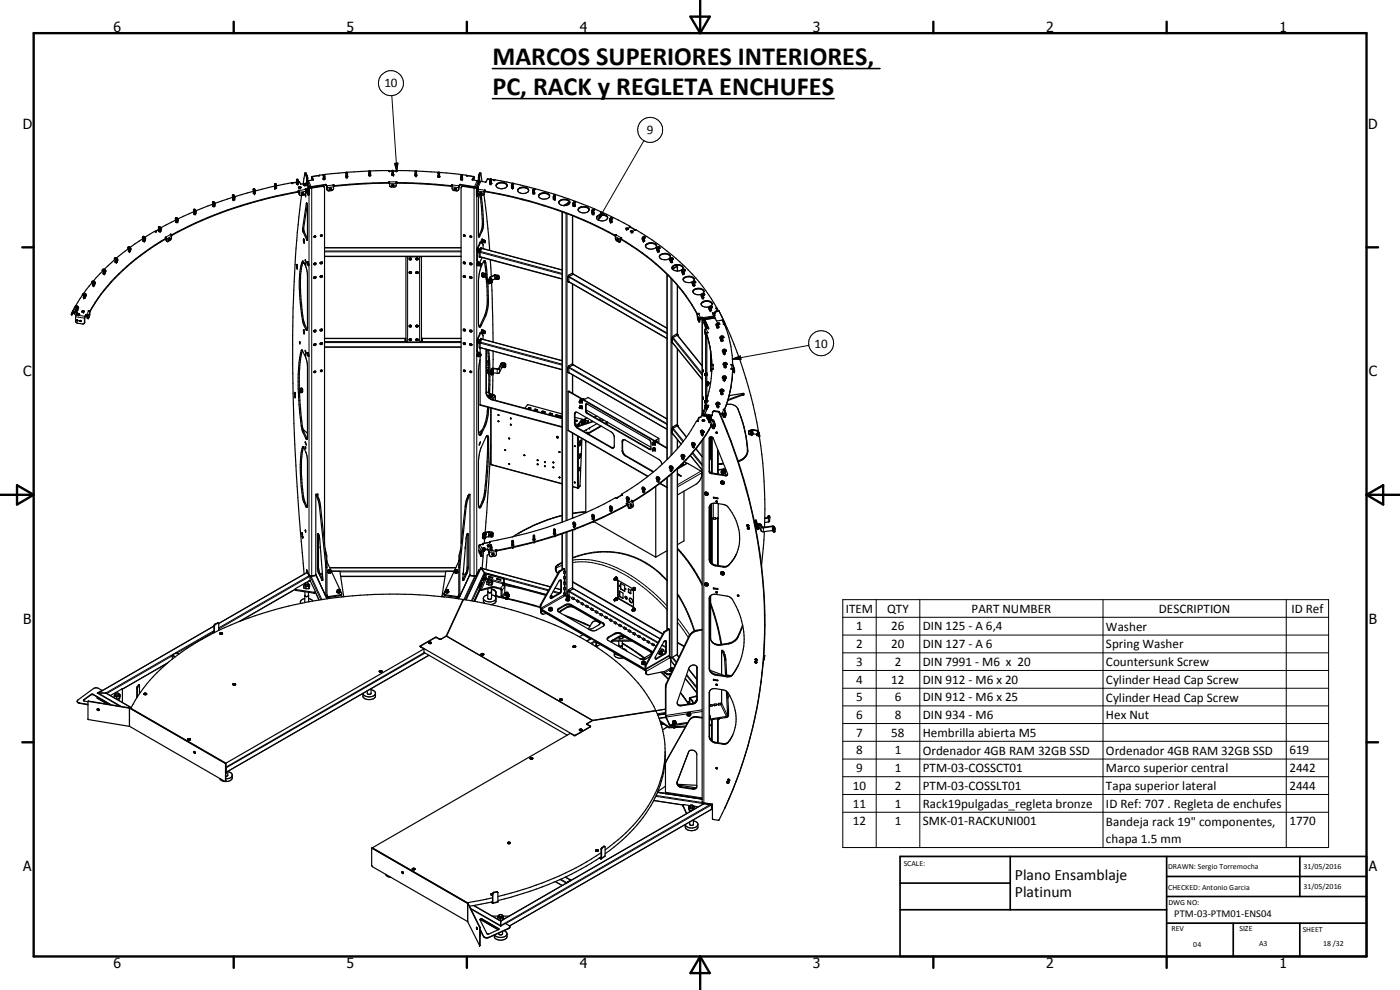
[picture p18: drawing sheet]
<svg xmlns="http://www.w3.org/2000/svg" width="420mm" height="297mm" viewBox="0 0 420 297" stroke-linecap="round" stroke-linejoin="round" font-family="sans-serif">
<defs><g id="words">
<g font-size="7.9">
<text x="147.8" y="19.5">MARCOS SUPERIORES INTERIORES,</text>
<text x="147.8" y="28.5">PC, RACK y REGLETA ENCHUFES</text>
</g>
<g font-size="4.7">
<text x="304.6" y="263.9">Plano Ensamblaje</text>
<text x="304.6" y="269.3">Platinum</text>
</g>
<g font-size="4.2">
<text x="34" y="9.6">6</text>
<text x="104" y="9.6">5</text>
<text x="174" y="9.6">4</text>
<text x="244" y="9.6">3</text>
<text x="314" y="9.6">2</text>
<text x="384" y="9.6">1</text>
<text x="6.8" y="38.7">D</text>
<text x="410.6" y="38.7">D</text>
<text x="7" y="112.9">C</text>
<text x="410.8" y="112.9">C</text>
<text x="7" y="187.1">B</text>
<text x="410.8" y="187.1">B</text>
<text x="7" y="261.4">A</text>
<text x="410.8" y="261.4">A</text>
<text x="34" y="290.4">6</text>
<text x="104" y="290.4">5</text>
<text x="174" y="290.4">4</text>
<text x="244" y="290.4">3</text>
<text x="314" y="290.4">2</text>
<text x="384" y="290.4">1</text>
</g>
<g font-size="3.9">
<text x="115.4" y="26.2">10</text>
<text x="194.2" y="40.3">9</text>
<text x="244.4" y="104.3">10</text>
<text x="253.9" y="183.8">ITEM</text>
<text x="266.3" y="183.9">QTY</text>
<text x="291.6" y="183.8">PART NUMBER</text>
<text x="347.8" y="183.9">DESCRIPTION</text>
<text x="387.6" y="183.9">ID Ref</text>
<text x="257" y="189.1">1</text>
<text x="267.5" y="189.1">26</text>
<text x="276.9" y="189.1">DIN 125 - A 6,4</text>
<text x="331.9" y="189.2">Washer</text>
<text x="257" y="194.5">2</text>
<text x="267.5" y="194.5">20</text>
<text x="276.9" y="194.5">DIN 127 - A 6</text>
<text x="331.9" y="194.6">Spring Washer</text>
<text x="257" y="199.8">3</text>
<text x="268.5" y="199.8">2</text>
<text x="276.9" y="199.8">DIN 7991 - M6 x 20</text>
<text x="331.9" y="199.9">Countersunk Screw</text>
<text x="257" y="205.1">4</text>
<text x="267.5" y="205.1">12</text>
<text x="276.9" y="205.1">DIN 912 - M6 x 20</text>
<text x="331.9" y="205.2">Cylinder Head Cap Screw</text>
<text x="257" y="210.4">5</text>
<text x="257" y="215.7">6</text>
<text x="268.5" y="210.4">6</text>
<text x="268.5" y="215.7">8</text>
<text x="276.9" y="210.4">DIN 912 - M6 x 25</text>
<text x="276.9" y="215.7">DIN 934 - M6</text>
<text x="331.9" y="210.5">Cylinder Head Cap Screw</text>
<text x="331.9" y="215.7">Hex Nut</text>
<text x="257" y="221">7</text>
<text x="267.5" y="221">58</text>
<text x="276.9" y="221.1">Hembrilla abierta M5</text>
<text x="257" y="226.4">8</text>
<text x="268.5" y="226.4">1</text>
<text x="276.9" y="226.4">Ordenador 4GB RAM 32GB SSD</text>
<text x="331.9" y="226.4">Ordenador 4GB RAM 32GB SSD</text>
<text x="387" y="226.4">619</text>
<text x="257" y="231.7">9</text>
<text x="268.5" y="231.6">1</text>
<text x="276.9" y="231.7">PTM-03-COSSCT01</text>
<text x="331.9" y="231.8">Marco superior central</text>
<text x="387" y="231.7">2442</text>
<text x="256" y="237">10</text>
<text x="268.5" y="237">2</text>
<text x="276.9" y="237">PTM-03-COSSLT01</text>
<text x="331.9" y="237.1">Tapa superior lateral</text>
<text x="387" y="237">2444</text>
<text x="256" y="242.3">11</text>
<text x="268.5" y="242.3">1</text>
<text x="276.9" y="242.4">Rack19pulgadas_regleta bronze</text>
<text x="331.9" y="242.4">ID Ref: 707 . Regleta de enchufes</text>
<text x="256" y="247.6">12</text>
<text x="268.5" y="247.6">1</text>
<text x="276.9" y="247.6">SMK-01-RACKUNI001</text>
<text x="331.9" y="247.7">Bandeja rack 19&quot; componentes,</text>
<text x="387" y="247.6">1770</text>
<text x="331.9" y="253">chapa 1.5 mm</text>
</g>
<text font-size="3.1" x="352.4" y="275.2">PTM-03-PTM01-ENS04</text>
<g font-size="2.4">
<text x="271.2" y="259.7">SCALE:</text>
<text x="350.6" y="260.8">DRAWN: Sergio Torremocha</text>
<text x="391.2" y="260.6">31/05/2016</text>
<text x="350.6" y="267">CHECKED: Antonio Garcia</text>
<text x="391.2" y="266.7">31/05/2016</text>
<text x="350.6" y="271.4">DWG NO:</text>
<text x="351.6" y="279.3">REV</text>
<text x="372" y="279.4">SIZE</text>
<text x="391" y="279.6">SHEET</text>
<text x="358.1" y="284.1">04</text>
<text x="377.9" y="283.8">A3</text>
<text x="397.1" y="283.8">18 /32</text>
</g>
</g></defs>
<g fill="none" stroke="#000" stroke-width=".3">
<path d="M117.6 28.7l1.5 22.8M87.7 54.9v.1M89.1 54.7l-1.3 .3M89.5 57.4v.3M89.7 58.1l.1 .1M89.9 54.6l-.4 .1M91.6 56.9l-1.9 .4M91.7 56.7v.2M91.7 57.4l-2 .2M91.8 55l.7 1.6M91.8 57l.1 .5M91.8 57l.1 .1"/>
<path d="M91.9 51.9l-.4 .1M91.9 56.9v.3M91.9 57v.6M91.9 57.5v.1M92 57.3l-.1 .3M92.1 52.6l-.2 .1M92.2 56.9h.1M92.2 56.9l.1 .6M92.3 57.5h.1M92.4 53.6h-.4M92.4 54.1h-.4M92.5 55h-.3"/>
<path d="M92.6 54.2l.8 1.8M92.6 56.8l.1 .1M92.7 58.2h.2M92.7 56.2v.3M92.7 58.4v114.4M93.5 53.5v.1M93.5 56.4v116.4M93.5 53l.1 .2M93.7 53.2h-.1M94.1 53.9h.1M95.6 52.7l-1.9 .3v.2M95.8 52.7h.1"/>
<path d="M96.7 55.8v.1M97.7 55.3v.2M97.9 55.4v.1M98 55.9h.1M98.1 56.7v.1M100 55.5l-2 .3M100.1 56l-2 .3M100.3 55.7v.1M100.4 55.7v.2M116.5 54.8v.1M116.9 54.6h2M116.9 55.1h2"/>
<path d="M116.9 51.4h.8M118.1 51.4h.8M118.4 49l1-.1-.3 2.6zM119.2 54.8v.1M135.3 55.7v.2M135.5 55.7v.1M135.7 56l1.9 .3M135.8 55.5l1.9 .3M137.7 56.7l-.1 .1M137.7 55.9h.1M137.9 55.4v.1M138.1 55.3v.2"/>
<path d="M139.1 55.8l-.1 .1M140 52.7h.1M140.2 52.7l1.9 .3v.2M141.7 53.9h.1M142.1 53.2h.1M142.3 56.4v116.4M142.3 53.5l-.1 .1M143 58.5h.2M143.1 58.8h.1M143.1 56.2v.2M143.1 58.8v16.4M143.2 54.2l-.8 1.8"/>
<path d="M143.2 56.6v.1M143.4 57.3l2 .2M143.5 54.7h.3M143.5 56.8l1.9 .3v.1M143.5 56.4v.2M143.6 53.2h.3M143.6 53.7l.3 .1M143.8 52.2l.3 .1M143.9 51.9l.4 .1M144.3 54.4l-.9 2M145.4 58l-.1 .1M145.6 57.4v.1"/>
<path d="M146.3 53.7l.8 .1M147.5 53.9l.7 .2M193.2 42.2l-13.7 23.8M47.8 68.8l-1 .8M48 68.7h.1M49.8 71.5v.1M49.9 72.1l.1 .1M51.2 70.4l-1.5 .8v.2M51.5 70.9l-1.6 .7M51.5 70.4v.2M51.7 70.4v.2M91 78.4h-.2"/>
<path d="M91.1 68.5h-.3M91.3 69.6h-.3M91.9 61h.2M92.3 72l-.2 .1M97.4 75.3h41M97.4 75.6h41M97.4 76.9h41M97.4 74.3h41M122.3 77v25.6M125.9 77v25.6M143.1 77.9h.1M143.1 75.4h.1"/>
<path d="M143.1 78v24.4M143.1 78.1l.2 .1M143.2 74.5h.2M143.7 70.8l.3 .1M143.8 78.8h.1M143.8 79.5h.1M143.8 75.6l24.9 6.7M143.9 79h.1M144 75.6h.1M144 74.8v.8M144 72.8h.2M144.1 77l24.6 6.7"/>
<path d="M144.1 74.9l-.1 .7M144.1 74.8h-.1M144.2 75.4l24.5 6.6M144.4 69.2l.3 .1M144.6 74.5l24.1 6.5M144.8 67.1h.3M145.1 72.6h.1M145.2 72.1h.1M145.4 78.8l.4 .1M168.8 63.6v93M169.9 64v92.2M170.2 64.1v92"/>
<path d="M170.5 61v.5M170.5 61v.4M171.8 64.7v17.3M180.3 63.6l.9 .5-1.7 1.9zM184.4 70.5v.2M184.6 70.5v.2M184.7 71l1.6 .8M184.9 70.5l1.5 1M186.3 72.2l-.2 .1M186.3 71.6v.2M189 68l1.5 1.1M202 79.9v.7"/>
<path d="M203.1 79.8v.1M203.3 79.9v1.4M21.5 94.1l.2 .1M21.7 93.6h.2M21.9 93.6h.1M22.6 92.2l-.5 1.4M22.7 95l2.6 .5M22.8 94.5l2.7 .4M23.1 93.6v.1M25.4 96.6l-.1 .2M25.7 94.5v.1M25.9 94.4v.2"/>
<path d="M26.2 95.3h.2M26.6 93.3l-.6 1.3M26.9 93.3v.1M27 93.7l-.6 1.1M27.1 93.2v.2M91 95.8l-.2 .1M91.5 97.4l-.4 .1M92.1 98.7l-.3 .1M144 100h.2M144.1 97.5l.4 .1M145 81.9l-.1 .1M145.1 99.8v.1"/>
<path d="M145.2 99.3v.1M145.4 94.8l.3 .1M145.7 82v1.2M145.9 82.2l-.1 1.1M146 84.4v.1M146.3 90.1h.3M146.6 84.4h.2M146.7 84.9h.1M146.7 83.8l.2 .1M146.9 83.3l.2 .2M147.1 83.1l.1 .5M147.1 84.1l.1 .1"/>
<path d="M147.2 84l.1 .2M147.4 84.6v.1M147.4 83.7v.3M147.5 84.4l-.1 .2M148.3 82.5l.2 1.2M148.7 82.5v1.2M149.4 82.6l-.1 .1M149.8 82.9l-.1 .2M149.8 83.4v.2M170.5 83l29.7 17.2M170.6 82.8l29.6 17.1M170.7 84.5l29.5 17"/>
<path d="M171.8 85.2v23.9M171.9 82.2l28.3 16.3M200.2 82.3v55.5M201.4 83.5v53.2M201.7 83.8v17.6l9 11.1M203.3 85.6v14.9M209.2 94v.2M209.3 94.5l.5 1.2 .2-.1M209.3 94.1v.2M209.7 94.1l.5 1.3M209.8 96.1h.2M210.6 95.2v.2"/>
<path d="M210.8 96v28.1M210.9 95.2v.2M211.3 95.7v.7M211.5 96.1h.1M211.5 99l.5 1.1M211.9 97.8h-.3M212 98.6l.4 1.3M212 100v.1M212.1 97.2l-.1 .3M212.7 98.4h.1M213.8 95.1l.1 .2M213.9 93.9v.2"/>
<path d="M214.2 94.8l-3.3 .5M214.4 93.9l.1 .2M214.4 94.5l.1 .2M214.6 95.4l-3.1 .5M215 92.5l.3 .8M215.1 93.3l.1 .2M215.7 93.2v.2M215.8 93.3v.1M216.7 96.1l.5 1.2M217.6 97.3l-.1 .1M217.8 97.8l-.1 .1M90.4 116.5v.1"/>
<path d="M90.7 105.2h-.3M97.4 102.5h24.6M97.4 102.8h41M97.4 104.1h41M97.4 101.6h24.3M126.4 102.5h12M126.7 101.6h11.7M143.1 105.1l.1 .1M143.1 102.6l.1 .1M143.1 105.3v67.2M143.1 105.4h.2M143.2 101.7h.2"/>
<path d="M143.8 106h.1M143.8 106.7h.1M143.8 102.9l24.9 6.7M143.9 106.2h.1M144 102.8h.1M144.1 102h.1M144.1 102l-.1 .8M144.1 104.3l24.6 6.6M144.1 102l-.1 .8zM144.2 102.7l24.5 6.6M144.6 101.8l24.1 6.4M146 117.7l-.1 .2"/>
<path d="M146 108.4h.2l-.1 1.2M146.5 119l.5-.1 .1 .3M146.5 110.8v.5M146.5 111.5v.5M146.5 110.8h.1M146.5 111.5h.1M146.6 111.5h.1M146.6 112l.1 .1M146.8 118.4l-.4 .5M146.9 118.5l.1 .1M147 119.3h-.2M147 118.4h.5v.2l-.4 .1z"/>
<path d="M147.1 119.1l-.2 .2M147.1 119.2l-.4 .1M147.2 112.1h.3M147.2 111.5l.3 .1M147.4 111h.2M147.5 110.7l.2 .2M147.6 118.5l-.2 .2h-.4M147.7 111.5v.2M147.8 119.9l-.1 .1M148 112.1h.1M148 111.3v.1M148 111.1h.1"/>
<path d="M148.1 110.5l-.1 1.4M148.5 118.7l-.9 1.1M148.7 119l-.8 .9M149.3 110.7l-.1 1.3M149.6 110.6h.3v1.2M150.3 109.1h.3v1.3M150.9 109.9v.3M151 108.9l-.1 .7M151.4 108.9l-.1 .2M151.8 109.3l-.1 .2M151.8 109.9l-.1 .1M170.5 110.2l29.7 17.2"/>
<path d="M170.6 110l29.6 17.1M170.7 111.8l29.5 17M170.8 117.4l-.2 .1M171.8 112.4v5.6M171.9 109.4l28.3 16.3M175 119.7l.3 .2M201.7 102.7v26l3.3 3.9M201.8 102.7l8.9 11.1M202 101.3l8.7 10.8M203.2 100.6l7.5 9.3M203.3 104.6v23.1M212 100.1h.1"/>
<path d="M212 100.6h.2M212.1 119.8h.1M212.1 115.1l.4 .1M212.2 115.7h-.1M212.3 119.2l-.2 .1M212.3 119.1l-.2 .1M213.3 114.5l-.7 .7M213.6 109.3v.2M213.8 109.3v.2M214 109.5v1.2M219.6 109.5v1.2M219.7 109.3v.2"/>
<path d="M219.8 107.7l2.4-.9 .2 1zM219.9 110.8v.2M220 109.7l-.1 1.2M220.2 111.4l-.2 .1M223.2 118.2v.2M242.7 103.6l-22.9 4.1M90.7 127.7l-.3 .1M91.1 134.2h-.3M91.2 129.5l-.4 .1M92.1 131.5h-.3M144.1 121.4l24.6 6.6M144.3 129.9l.3 .1"/>
<path d="M145.3 127.8h.3M146.3 123.3l.3 .1M146.3 132l.3 .1M147.4 122.4v17l21.3 5.7M170.5 129.1l24 13.8M171.8 129.9v25.6M172.5 124.2l-.1 .1M172.5 126.8l-.1 .1M172.6 127.1l.8 .3M172.7 127.4l.6 .4M173.1 128l.2 .1M173.3 130.8v15.5l-1.4-.3"/>
<path d="M173.5 128.4l-.2 .1M173.5 127.3v.1M173.6 131v15.3M173.6 127.5v.3M174.2 120.3l.2 .3M174.2 122l.2 .4M174.6 126.7l.2 .2 .4-.2M174.6 126.6l.4-.1 .2 .2M174.6 126.6l.1 .1M174.7 126.7h.1M174.7 125.9v.1M174.7 126.7h.5"/>
<path d="M175 125.9l-1.3 1.6M175 126.1l.5 .1M175.2 126.7h.1M175.7 126.1l-.2-.2-.4 .1 .1 .2M175.7 126.1l-.2 .1M175.7 126.1l-.2 .2M175.9 121.5h-.1M175.9 123.2h-.1M176.1 129.9v.1M176.1 129.9l.4-.1 .2 .2M176.3 124l-.1 .1M176.3 130.1h.2"/>
<path d="M176.5 126.4h.1M180.5 127.9l-4 2.3M182.4 126.7l-.6 .4M183.5 134.2l-.1 .1M186.8 132.5l-.1 .1M186.8 135l-.1 .1M187.8 136.7l-.1 .1M195 134.7l-.2 .1M196.1 134.7h.1M196.2 132.9l-.1 .1M196.2 132.9l.2 .3M196.2 134.7l.1 .3"/>
<path d="M196.4 133.2l-.1 .1M196.9 132.3l.4 .4M201.7 130v6.4M201.8 130l2.6 3.2M202 128.5l3.1 3.8M203.2 127.8l2.8 3.4M203.3 131.8v2.9M205 139l-.2 .1M207.2 136.7l3.5 4.3M207.7 136l3 3.7M207.9 135.8l2.8 3.5M208.8 134.7l1.9 2.4"/>
<path d="M210 125.2l-.5 1.2M210.5 124.7l2.8 .4M211.1 124.2h.1M211.2 124.6v.2M211.2 131.5v109.4M211.5 122.3h.4M211.5 124.2l2.3 .3M211.8 121.7l-.1 .1M212 121.6v.1M212.1 120.2v.2M212.2 122.3v.2M212.4 120.4l-.4 1.1"/>
<path d="M212.6 121.6v.2M212.9 131.3l-.1 .2M213.2 125.3h.1M213.3 124.7l-.2 .2M213.5 127.6v.2M213.8 131.2v10.8M213.8 128.3h.2M213.9 126.2l-.5 1.4M214.3 126.5l-.7 1.3M214.5 123.3l-.1 .1M215.3 134.7v7.5M215.7 123.4v.3"/>
<path d="M215.8 123.6v.1M216.4 139.1v.2M217.2 122.9l-.5 1.3M217.2 124.9h-.1M217.3 122.8v.2M217.5 122.8v.1M217.6 123.2l-.7 1.1M221.4 122.6v.1M224.3 135l.1 .2M224.7 129.5v.2M224.7 130.1l.1 .1M224.9 129.2h.1"/>
<path d="M225.5 130.3h.1M225.7 129.5l-.3 .1M225.7 128.9l.3 1.3M225.8 130.2h.1M225.8 130.2l-.3 .1M226 128.9l.1 1.3M227.4 129.2v.8M227.5 129.3h-.1l.1 .7M227.7 129.7l-.2 .1M227.9 130.2l-.2 .1M228 130.8h-.2M91.1 148.9h-.3"/>
<path d="M91.5 150.7h-.3M92.1 151.9h-.3M95.6 149.4h-.4M96.2 152l-.3 .1M139.6 152l.3 .1M140.2 149.4h.3M144.1 151.8h.4M144.7 150.5l.3 .1M145.2 159.8l.2 .1M145.4 159.8v.1M145.5 147.2h.3M146.5 159.6l.1 1.4"/>
<path d="M146.9 159.6l-.2 1.4M147.6 159.7h.1M169.9 159.8v19.1M170.2 159.6v19.3M171.8 159.1v17.2M173.4 146.3v.1M173.6 146.3h.1M186.6 148.4v.1M186.6 148.6l-1.4 .9M188.2 151.4v.2M188.5 152.1h.2M189.6 150.3l-1.4 1"/>
<path d="M189.9 150.3v.2M189.9 150.7l-1.5 .8M190.1 150.3v.2M198.2 145l2 1.2M200.2 143.3v45.7M201.4 142.4v54.9M201.7 142.1v55.2M203.3 140.6v55.7M210.4 141.4l-7.1 4.1M210.7 141.9l-7.4 4.2M212.9 152.1l-.1 .2M212.9 141.3l-.1 .2"/>
<path d="M213.6 141.9l-.1 .2M213.6 141.5l-.3 .3M213.8 155.5v13.6M214.1 151v4.3M215.3 155.8v13.9M216.7 141.8a.34 .34 0 0 1 .5-.3 .34 .34 0 0 1 .2 .5h-.6M216.7 141.9l.1 .1M216.8 141.8l-.1 .2M217.1 140.7v.1M217.1 140.7l-1.6 .2M217.1 140.7l.6 .3M217.5 141.6l-.3-.1-.4 .3"/>
<path d="M217.8 142.6l-.1 .1M226.4 156.7v.1M226.4 156.8l.2 .9M226.5 156.6h.1l.3 1.2M226.6 156.2h.3M226.8 158.2l.1 .1M227.2 157.3v.1M227.4 158.5l.2 .1zM227.4 157.8l.3 .1zM227.7 157.2l.1 1.3M228.4 157.4h-.2l-.1 1.3M228.7 158.1h-.2l-.1 1.2"/>
<path d="M229.1 158.2v1.4M230.6 155.3v1.3M230.7 154.9h.2M231 155.1l-.3 .1M231.8 157.9v1.3M232.1 159.3h.1M232.4 158.9h.2M232.4 158.1h-.3v.5M232.5 158.3h-.3M232.6 159.4h-.3M88.6 176.7l-16.9 9.8M88.9 176.9v.3"/>
<path d="M91.5 175.5a.6 .6 0 0 0 1.1 0M92.2 171.7l-26.6 15.4M92.7 172.8l-27.1 15.6M92.9 173l-27.3 15.7M92.9 174.3h.2M93.1 173l3.2 7M93.2 172.8v.2M93.4 173l3.2 6.9M94.2 177.7v.3M94.6 177.6l1.1 2.4M94.8 172.3l3 6.6 .3-.1M94.9 172.7l3.2 7"/>
<path d="M95.6 170.1l-.3 .1M95.6 160.6h-.3M96 172h-.4M96.8 173.9h-.2M97.9 168.1h.2M98.1 169.3h-.4M98.1 178.3l.4 1M98.1 168.6h-.1M98.1 170.3h-.3M98.5 171.2h.1M99 170.3h37.8M99.3 171.2a.49 .49 0 0 1-.8 0"/>
<path d="M99.4 171.3h37M101.2 177.1l.7 .2 .2-.1-.3-.3-.6 .2 .3 .2 .5-.1M102 171.6h31.8M102.1 178.5v.2M102.2 172.9h31.4M133.7 177.1l.4 .3 .5-.3M133.8 178.5v.2M134.4 177.2v-.3l-.6 .1 .1 .2 .4 .1M136.5 171.2l.3 .2 .4-.1M136.5 171.2h.1M136.5 171.1l.3-.2 .5 .2-.4 .3zM137.3 171.2l-.1 .1"/>
<path d="M137.3 171.2h.1M137.6 168.6h.2M137.7 178.3l-.3 1M137.7 178.8l.3 .1M137.7 170.3h.3M137.7 168.1h.2M137.7 169.3h.4M138.9 173.9h.4M139.9 172h.3M140.2 170.1l.3 .1M140.2 160.6h.3M141 172.3l-3.3 7.4"/>
<path d="M142.4 173l-3.2 6.9M142.6 172.8v.2M142.7 173l-3.2 7M143 172.6v.2M143.7 163.8l.8 1.6M143.8 175.9h.3M143.9 175.6l-2.2 4.7M143.9 177.1v.3M143.9 176.9l-1.6 3.5M144 175.3h.2M144.1 163.4l.8 1.6M144.3 175.7h.1"/>
<path d="M144.6 175l.1 .1M144.7 166.6l-.2 .1M144.8 161.2h.2M144.9 160.5l.2 .1M145 160l.2 .1M145.1 174.2h.1M145.3 172.5h.2M145.3 173.6h.1M145.3 160.5v.3l.1-.3M145.6 161h.1M145.6 161v.3M145.6 173.5h.4"/>
<path d="M145.6 173.5l-1.5 3.2M145.6 160.1v.3M145.6 160.1h.1M146 173.4l.9 .3M146 172.3l-.5-.2-.1 .3M146.3 164.8v.1M146.4 172.2l-.1 .1M146.4 173.9l-.5-.1-1.5 3.1M146.4 174.5a.59 .59 0 0 0 .5 .3 .59 .59 0 0 0 .6-.3M146.5 164.8v.2M146.8 166.4l.1 .1M146.9 173l-.1 .2"/>
<path d="M146.9 162.8l-2 .3v.2M147 162.6v.1M147.1 176.2v.2M147.4 173.8l3.8 1.1M147.5 176.7v.2M147.9 173.3l-.2 .1M147.9 174.3l3 .9M147.9 160.7v.1M148 160.1l-.1 .1M148.8 165l-2.1 .4v.1M148.9 176.2v.2M148.9 165.5l-2.1 .2"/>
<path d="M149 165v.2M149.2 165.1v.2M149.3 173.7l-.1 .1M149.6 179v.2M150.3 173.9l-.1 .2M150.9 173.4l-.1 .2M151 175.5l-.9 1.2M151 175.3l6.5 1.4M151.2 175.6l6.4 1.4 6.2 1.6M151.2 175l12.7 3.4M151.2 173.7l13.3 3.5M151.3 173.9l-.1 .1"/>
<path d="M151.5 176.1l-.8 1-.3-.1M151.5 177.8l-.8 1.1-.3-.1M151.6 179.3l.2 .4h.6M151.7 178.1l-.8 1.2M151.8 178.2l.2 .2 .4-.2M152.5 179.1v.3M152.8 178.8v.2M164.7 177l-19.3-5.2-3.9 8.5M165.2 176.1l-20.9-5.6-4.4 9.5M165.2 179.1l.5 .1M165.3 178.9l.7 .2M165.3 178.7l.8 .3"/>
<path d="M165.4 179.4l.2 .1M165.9 177.6l1.8 .5M166.1 177.3l1.9 .6M166.6 176.4l1.7 .6M166.7 170.6l.2 .2M167.1 170.3a1.21 1.21 0 0 0 .4 1.7M167.2 169.7h.1M167.2 169.7l-.1 .6M167.5 169.3l-.5 .5M167.5 169.3v.1M167.5 169.5h.1M167.5 169.4v.1"/>
<path d="M167.8 178l.2 .1M168.3 174.3l.2 .1M168.3 177.2l.2 .1M168.7 168.7l-1.2 .6M168.7 169.6l-1.6 .7M168.7 169l-1.5 .7M168.7 168.8l-1.5 .9M168.8 160.1v10.7M169.2 178.5l-6.9 4-.1-.1M169.6 178.7l-7.1 4.1v.2M170 179.5l.2 .2h.4l.2-.2M170.1 179.4l.4-.1 .3 .3-.5 .1z"/>
<path d="M170.5 177.4l26.9 15.6M170.6 177.2l26.9 15.5M171.9 167.3a24.9 24.9 0 0 1 28.3 6.7M171.9 168.8a25.5 25.5 0 0 1 16.6 4.2 51.7 51.7 0 0 1 11.7 9.9M171.9 168.1a26.9 26.9 0 0 1 18.8 5.4 53.6 53.6 0 0 1 9.5 8.3M171.9 174.5l27.1 15.7M171.9 167.5a24.7 24.7 0 0 1 28.3 6.8M172 176.6l26.1 15.1M184.6 179.7l.3 .3M184.6 173.5h.1M184.7 173.5v.1M184.7 173.6l.1 .3"/>
<path d="M184.9 180h.1M185.5 179.2l-.1 .1M185.5 174.2l-.1 .1M185.7 179.5l-.1 .1M190 176.7l.2 .3M203.3 178.1l2.6 4.6 2.6 6.6M203.3 178.4l2.9 5.2 2.1 5.8M212.9 167.6l-.1 .3M212.9 179.5l-.1 .2M214.8 169.6v.2M217.1 169.9l-.1 .2M218.7 169.5l-.1 .2"/>
<path d="M252.9 179.9h145.8v74.4h-145.8zM263 179.9v74.4M276 179.9v74.4M331 179.9v74.4M386 179.9v74.4M50.4 198.8l-13.7 8M51.7 196.8l-19.6 11.3M51.7 196.7l.8 .4M51.8 196.5l.9 .5M53 195.8l.7 .5M64.2 189.2l-32.5 18.7 7.7 4.4M64.2 187.9l-34.7 20 7 4.1"/>
<path d="M64.2 189.5l-11 6.4M64.2 187.7l.1 .1M64.5 187.2l.2 .1M65.2 186.9l.2 .1M126.2 193.8v.3M127.2 195.7v.1M127.5 196l-59.7 34.4M128.7 196.6l-60.9 35.1M130.5 191.3v.1M131.1 191.3h.1M162.3 183.5l.2 .1M162.6 183.2l-.1 .1"/>
<path d="M162.6 183v.3M164.8 182.5l.2 .3h.4l.2-.3M164.9 182.4a.35 .35 0 0 1 .4-.2 .35 .35 0 0 1 .2 .4l-.5 .1zM167.7 182.5v.3M168.4 183.1v.2M169.6 181.4v.3M170.3 182v.2M171.5 181.4v.3M172.2 182v.2M177.4 191.6l-1.2 .8M178.6 192.3l-1.4 .7M178.8 192.4l-1.3 .8"/>
<path d="M178.8 193.6l.2 .1M178.9 193.7l-.3 .1M179.1 192.8h-.1M179.7 186.4v.2M180.9 186.9v.2M182.6 191.1v.2M183.8 192.1v.2M184.5 190v.2M184.9 180l-.1 .1M185.7 191v.2M186.4 190v.2M187.6 191v.2"/>
<path d="M190 182.8l.2 .4M190.1 182l-.2 .1M192.7 198.6a.51 .51 0 0 0 .9 0M192.8 198.5l.5-.1 .2 .3-.5 .1zM195.1 195.3v.2M195.8 195.5v.2M196.9 197.6l.2 .1M197.9 195.5l.5-.1 .3 .2-.4 .2-.4-.1zM198.6 193.6l1.2 .7M198.7 193.5l1.1 .6M198.7 195.6l-.3 .3-.5-.2M199.3 196.2l.2 .1"/>
<path d="M199.3 192.4l.5 .3M199.8 192.4l.2 .2M199.8 195.4l.2 .1M200.9 196.6l-7.1 4.1-.2-.2-.1 .4M201 197.4l-7.1 4.1M201 197.1h.1M201.3 197.6v.1M201.3 197.3v.1M201.3 198.2l1.3 1.5M201.6 197.3l1.3 1.6M201.9 197.1l1.2 1.5M203.1 196.5l.6 .7"/>
<path d="M203.3 186.7l3.3 4.6M203.3 185.5l3.7 5M203.3 192.7l2 1.1M206.8 190.8l.2 .1M209.2 189.1l.1 .2M216.4 193.3v.2M217.5 196.3l-.3 .1M217.8 198h-.3M218.5 193l.1 .2M221.4 190.9l.2 .2M229.2 197.1h.1M229.2 196.7l.2 .1"/>
<path d="M229.2 197.1l-.1 1.3M252.9 195.9h145.8M252.9 185.2h145.8M252.9 190.5h145.8M23.9 210.9v.1M25.1 210v.1M26.6 210.4h-.1M27.3 208.4h.1M28 208.3v.1M29.2 209.4l3.3 1.9M32.8 211.2h.1M34.6 208.6a.63 .63 0 0 0 1.1 0"/>
<path d="M38.9 212.4l-.1 5.5M38.9 212.4v5.5M41.1 206.5l.1 .1M41.1 209.2h.1M41.2 206l.2 .1M41.5 205.6h.2M176.2 217.1v.3M177.1 217.8v.3M193.4 200.8v.2M193.7 201.7l.2 .1M198.7 216.9l-.4 .1M199.7 212.8l-2.9 .5"/>
<path d="M199.7 213.8l-2.4 .4M199.7 214l-2.4 .4M199.7 214.2l-2.3 .3M199.7 206l.1 .2M199.8 215.1l-2 .4M200 205.1l.1 .1M200.1 202.1v.3M200.9 217.2v.3M201.1 202.1v.3M201.1 200.9l-1.5 .9M201.3 200.4l-1.9 1.1M201.3 201h.5"/>
<path d="M201.7 217.5v.3M201.9 216.5a.51 .51 0 0 0 .9 0M202.1 216.3h.5l.1 .2-.4 .2-.3-.2zM204.4 211.6l.1 .2M205.7 203.6l3.4 4.3M206 202.6l3.1 3.9M206.1 202.4l3 3.7M206.3 214.2l-6.4 .9v.3M206.3 214v.1M206.4 213.9l.5-.1 .2 .2-.4 .2zM206.4 211v.2M206.6 200.8l2.5 3.2"/>
<path d="M207 216l-.2 .2M207.8 210.2v.2M207.8 211.1l.1 .1M208.9 209l-1.7 .4-.2 .3-.1-.1M209.1 209.8l.1 .2M209.1 200.2l.1 .2M209.3 215.1l-.1 .1M210.7 213.5l-3.5 .5-.4 .3-.5-.2M210.7 213l-10.9 1.7-.1-.2M212.9 200.4l-.1 .2M212.9 207.8l-.1 .1M212.9 214.7v.4"/>
<path d="M213.1 215l-.2 .1M213.8 215.9v6.4M214.8 202.4v.2M215.3 215.6v7.2M216.4 211.5l1.6 3.8M216.6 210.9l1.7 3.8 .3-.1M218.3 202.9l-.1 .2M218.5 202.6v.1M219.2 202.7l.1 .1M219.9 202.3v.2M252.9 201.2h145.8M252.9 206.5h145.8"/>
<path d="M252.9 211.8h145.8M252.9 217.1h145.8M67.7 229l-.1 .1M67.8 234.2h-.1M67.8 229.2h-.1M196.8 238.9l14.1 2.2M196.9 238.7l14 2.1M197.3 237.7l13.4 2.1M199.7 237.7l11 1.7M200.1 228.1l-.1 .2M203.3 234.5l-.1 .2M204.5 236.1l-.1 .2"/>
<path d="M206.7 225.6l-.1 .1M207.9 236.6l-.1 .2M212.9 220.9l-.1 .1M214.8 222.8v.1M217 223.1l-.1 .2M218.6 222.5v.2M252.9 222.4h145.8M252.9 227.8h145.8M252.9 233h145.8M252.9 238.4h145.8M111.7 254.4l-.1 .1M180.4 254.8l.1 .1"/>
<path d="M180.6 254.3l.2 .1M181.2 253.9l.1 .1M181.6 256.8l-1.4 .9M196.2 240.2l8.9 1.3M205 241.7v.2M207 242.2l.5 .3 .6-.3M211.1 240.9v.3M211.2 241.2l-60.9 35.2-8.2-4.7M213 241.5l-62.7 36.2-9.1-5.2M213.4 241.6l-61.6 35.5M213.8 242.9l-.3-.1-60.6 35M217.8 242l-.1 .2"/>
<path d="M252.9 243.7h145.8M140.4 271.1v5.5M140.4 271.1h.1M140.5 271l-.1 .1M143.9 278.2h.1M144 278.4h.1M144.1 279.6h.1M144.1 278.8l.2 .6M144.2 275.8l5.4 3.1M144.7 275.8h.1M147.8 268.1l.1 .2M148.2 267.7v.1"/>
<path d="M149 267.5v.1M149.4 270.5l-1.7 .5M149.6 278.6v.1M149.7 275.1a.62 .62 0 0 0 1.1 0M152.6 278.5v.1M166.7 264.5l2 1.2M168.1 263.9l1.8 1.1M168.3 263.8l1.7 1M169.6 263.2l1.6 .9M170 264.9h.1M171.2 264.2h.1M144 283.6h.1"/>
<path d="M144.2 280.2h-.1M145.1 280.9v.1M146.7 281.2v.1"/>
<circle cx="117.3" cy="25" r="3.8"/>
<circle cx="195.1" cy="39" r="3.7"/>
<circle cx="246.4" cy="103" r="3.7"/>
<circle cx="98.8" cy="171.1" r=".34"/>
</g>
<g fill="none" stroke="#000" stroke-width=".35">
<path d="M69.9 59.4l.5 .4-.5 .1v-.3M70 58.8h.1M70.1 58.8v.3M70.1 58.8h-.3l.2-.4 .5 .7M70.1 59.1l-5.6 1.9M70.1 59.6h.1M70.1 59.1l.1 .1M70.2 59.2v.1M70.2 59.3h-.1M70.5 59.1v.3l-.4 .5-.2-.2v-.4l.3-.1M76.1 58.1h.1M76.1 58.1l.3 .1"/>
<path d="M76.1 57.5v.1M76.1 57.6v.4h.3l.1-.2 .2 .2M76.1 57.8v.3M76.1 56.9h.1M76.2 56.9l.1 .4M76.3 57.3l-5.8 1.7M76.3 57.4l-.2 .1M76.3 57.3v.2M76.4 56.7h.1M76.4 56.7h-.4v.3l.2 .1M76.4 56.7l.3 .6M76.7 58l-.3 .2"/>
<path d="M76.7 57.3l-.2 .5-.4-.2M82.5 56l.5 .4M82.5 55.4l.1 .1M82.5 56.3v.3h.3M82.6 55.5l-.1-.3 .2-.1 .3 .4-.1 .7M82.6 55.5v.5M82.8 56.6h.1M82.9 56.2l-.3 .3v-.7l-5.9 1.5M82.9 56.2h.1M82.9 56.2l-.1 .1M83 56.4l-.2 .2M87.6 55l-.2-.1-4.4 .9"/>
<path d="M87.7 54.9l.1 .1h-.2M87.7 54.9v.1M89 55.2l.4 .1M89.1 53.8v.1M89.1 54.1l.1 .6M89.1 54.9h.1M89.1 54.1h.1M89.1 54.6v.1M89.1 54.7v.5h.3v-.3M89.1 55l-.1 .2M89.1 54.7l-1.4 .2M89.2 53.8l-.2 .2 .1 .2"/>
<path d="M89.2 54.6h-.1M89.2 53.8h.1M89.2 54.9h.1M89.2 53.8l.3 .3-.1 .8M89.2 54.9h.2M89.4 55l.2 .2M89.5 54.6l.4-.1 .3 .7 1.9-.1 .7 1.6M89.6 55.2h.1M89.6 55.2l-.2 .1M89.6 56.1l.7-.1 .1 .3-.7 .1zM89.6 57.4a128 128 0 0 0-38.1 13l-.2-.2M89.6 57.4v.2a123.9 123.9 0 0 0-38 13"/>
<path d="M89.7 57.1h-.2l.1 .3M89.7 57.1v.2M89.7 57.3h-.1M89.7 57.2l.2 1.2M89.8 56.2l.4 .1zM89.8 57.4v.9l.7 .4M89.8 56.3h.1M90.4 56.3h.1M90.5 58.7a362.8 362.8 0 0 0-2.5 59.3 756.5 756.5 0 0 0 3.3 54.2M90.6 57.8h.4l.2 .2-.2 .4h-.4l-.2-.2zM90.6 58h.3l.1 .2-.2 .1zM91.1 55.6h.4"/>
<path d="M91.2 55.4h.4zM91.5 52l.5 1.1 .1 1.8 .8 1.4 .6 .1 3.4-.5 .5 .5v106.5M91.5 52l-.5 3.1M91.6 56.7l.1 .2M91.6 56.7l1.2-.1v1.8M91.6 56.9l.1 .1M91.6 58.3l.1 .5zM91.6 56.9h.1M91.6 56.9l1.1-.1-.1 1.7M91.6 56.7h.1M91.7 57h.1M91.7 56.9h.1"/>
<path d="M91.7 57.1h.1M91.8 57l-.2 1.3-1.1 .4M91.8 57.3l.1 .1M91.8 57.1l.1 .1M91.8 57.1h.1M91.8 55.5l-.3 .1M91.8 55.5l-.5-.3-.3 .1 .1 .3M91.8 56.9h.1M91.8 57.4l.1 .2M91.8 56.9v.1M91.9 51.9h.1M91.9 51.9l-.4 .1"/>
<path d="M91.9 51.9l.4 1 .1 1.8 .8 1.6 3.5-.5h.4l.3 .4M91.9 57.1v.2M91.9 57.4h.1M91.9 57.3v.1M91.9 57.6h.1M91.9 56.8v.1M91.9 56.9h-.2M92 56.8l-.1 .1M92.1 56.9l.3 .1-.1 .6M92.1 57.6v.2M92.1 57.6l.3 .9-.3-.7M92.1 57.6l.5 .9"/>
<path d="M92.2 56.8v.1M92.2 56.9h-.3M92.2 57.8h-.1M92.2 56.9l.1 .6M92.2 57.5l.1 .1M92.3 57.5l-.4 .1M92.3 57.5v.1M92.6 58.5h.1M92.8 58.4h.1M92.8 58.4l-.2 .1M93.5 53.5h.1M93.5 53.5v.2"/>
<path d="M93.5 53.7l.5 .2M93.5 53.7l.1-.6 .5 .9M93.5 53v.5M93.6 53h.1M93.6 53h-.1M93.7 53l.4 1M94.1 54l-1.7 .3M95.6 52.7h.1M95.6 52.7h.2M95.6 52.7l-2 .3M95.8 52.6v.1M95.8 52.7h.1"/>
<path d="M95.8 52.6h.1M97.1 52.8h.1M97.1 53.2v.6h.3v-.3M97.1 52.5v.3M97.1 52.4l-1.3 .2M97.1 52.6l.1 .5M97.1 53.3v.1M97.1 52.7h.1M97.1 53.2h.1M97.1 53.5l-.2 .2 .2 .2h.3v-.4M97.1 53.5h.1M97.2 53.1l-.1 .1"/>
<path d="M97.2 53.5h.2M97.2 53.1v.2M97.3 52.4l.1 1.1M97.3 52.4l-.2 .1M97.5 53.4l-.1 .1M97.8 55.4l-4.7 .8M97.8 55.5l-4.6 .8M97.8 55.4h.1M97.8 55.5h.1M97.9 55.5l.1 .4M97.9 55.4l.1 .4M98 55.8l.1 .4"/>
<path d="M98 55.8h.1M98 55.9l.1 .1M98.9 56.4h.4l.2 .3-.2 .3h-.4l-.2-.2zM99 56.6l.3 .2-.3 .1zM100 55.6l.1 1.1-.6 .5-1.2-.1-.2-1.2M100.2 55.4l-.2 .2M100.2 55.6l.2 .3 6.9-.6 9.3-.4 .1-.4h.2v1.3l.5 .3h1l.4-.2 .1-1.4 .3 .4 9.3 .4 6.8 .6 .3-.3M100.2 55.4l.2 .3M100.2 55.6h-.2M100.2 55.4v.2M100.4 55.7h.1M103.9 52.8l-.2 .2 .2 .2 .5-.2-.2-.2"/>
<path d="M103.9 52.5v.6h.3v-.3M103.9 51.9l.1 .3M103.9 52.5h.1M103.9 51.7l-6.6 .7M103.9 51.7l.1 .4M103.9 52.7l.1 .1M103.9 51.7h.2M104 52.8h.2M104 52.5h-.1M104 52.2v.4M104 52.8h.1M104.1 51.7h.1"/>
<path d="M104.2 51.7v1.1M110.8 51.4v.3M110.8 51.5v.2M110.8 51.3h.2M110.8 51.3l-6.7 .4M110.8 51.3v.1M110.8 52.1v.1M110.8 52.2l.1 .2M110.8 52.2v.4h.3l.1-.2 .1 .2-.5 .1-.2-.1 .2-.2M110.8 51.7l.1 .5M110.9 52l-.1 .1M110.9 52.4h.1"/>
<path d="M111 51.3h.1M111.1 51.3l.1 1-.3 .1M116.6 54.8l-9.3 .3-6.9 .6M116.7 51.2l-5.7 .1M116.7 51.2h.1M116.7 54.7h.2M117.7 55.4h.4l.2 .2-.2 .3h-.4l-.2-.3zM117.7 55.5h.4v.3h-.4zM117.7 52.2h.1M117.7 51.2l.1 .9M117.8 52.2l.5 .3-.6 .1-.2-.1 .2-.2M117.8 51.2l-.9 .1v.2h-.2v-.3"/>
<path d="M117.8 52.2h.1M117.8 51.1l.3 .1M117.8 51.1v.1M118 55.5h.1M118.1 51.2v1.3l-.2 .1-.1-.7M118.1 51.3h.8v.2l.3-.3 5.5 .1M118.1 52.2h-.1M118.9 54.7h.2M119.1 54.7l9.4 .4 6.8 .6 .3-.3M119.1 54.7l.1 .1M124.7 52.4l-.2 .2 .2 .1h.3l.2-.1-.2-.2M124.7 52.3l.2 .2"/>
<path d="M124.7 51.4h.3v1.2l-.2 .1-.1-.1v-1.1M124.7 51.4v.2M124.9 51.3l6.7 .4M124.9 51.3h.1M124.9 52.4v.1M125 52.4h-.1M131.5 52.8l-.2 .2 .2 .2h.4l.2-.2-.2-.2M131.5 52.8h.1M131.5 52l.1 .1M131.5 52.5l.1 .1M131.6 51.7v1.4l.3-.1v-1.3M131.6 52.5h-.1"/>
<path d="M131.6 52.7h.3M131.6 51.7h.3M131.6 52.8h.1M131.6 51.7v.2M131.8 52.8h.1M131.8 51.7l6.7 .7M135.6 55.6h.1M135.6 55.4l.2 .2M135.6 55.4v.2M135.8 55.6l-.1 1.1a1.16 1.16 0 0 0 2 0v-.9M136.4 56.4h.5l.2 .4-.2 .2h-.5l-.2-.3zM136.6 56.6h.2l-.1 .3-.2-.1z"/>
<path d="M136.7 56.9h.1M137.6 56.3v.6M137.7 56.3h-.1M137.7 56l.4-.7 4.6 .9M137.7 56l-.1 .3M137.7 55.9l.4-.4 4.5 .8M138.4 56.2l.3-.4h.4l3.5 .5M138.5 52.4l-.2 .6 .1 .8h.3l-.1-.7M138.5 52.4h.2M138.6 53.5h.1M138.7 53.4l-.5 .3 .5 .2 .2-.2-.2-.2M138.7 52.5h.1"/>
<path d="M138.7 52.4l1.3 .2M138.7 52.4v.4M138.7 52.6l-.1 .7M140 52.6h.1M140 52.6v.1M140 52.7h.1M140.2 52.7h-.2M140.2 52.7h.1M140.2 52.7l2 .3M141.7 53.9l.1 .1M141.8 54l1.7 .4M142.1 53.1l.1 .1"/>
<path d="M142.1 53l-.4 .9M142.1 53h.1M142.1 53.2l-.3 .8M142.2 53.2v.5M142.2 53l.1 .5M142.2 53.7l-.4 .2M142.3 53.5h.1M142.3 53.5l-.1 .2M142.7 56.2l-.1 .1M143.4 56.9l.1 1.2 .5 .3M143.5 56.8l.1-.4h-.4l-.2 .2 .1 2.2h.2l.3-.6M143.5 56.8l-.1 .8"/>
<path d="M143.5 56.8v.1M143.6 56.6h-.4v2.2M143.8 58.4l-.2 1.2 .1 11.5 1.1-2a12.7 12.7 0 0 0 .1-5.9l-.5-4.7M144.1 58.5l.7 9-.4 1.7-.8 1.7M144.1 57.7h.5l.1 .3-.1 .3h-.5l-.2-.4zM144.2 57.9l.4 .1-.4 .1zM144.2 57.8v.1M144.3 52l-.3 .7-.2 1.9-.8 1.7-.7 .1-3.4-.5-.5 .5v106.5M144.3 52l-.3-.1-.2 .3-.3 2.2-.8 1.8M144.3 52l.4 2.5M145.4 58.1l1.6 17M145.4 57.1l-.3 1.4-1.1-.1"/>
<path d="M145.4 57.1l.2 .1M145.5 57.3l.1-.3-.2 .3M145.5 57.3v.1a126.5 126.5 0 0 1 39.1 13.3l.3-.2M145.5 57.3a126.5 126.5 0 0 1 39.1 13.2l.3-.1M145.8 54.6v.1M145.9 54.6l-1.9-.1-1 2.1M147 54.7v.1M147.1 54.9l-.1 .2h.6M147.1 54.8v.1M147.1 53.8l.3-.1 .1 .4M147.1 53.8l-.1 .9M147.1 53.8h.1"/>
<path d="M147.1 53.8l-.8-.2-.4 1M147.3 54.5l.1 .1M147.3 54.4l.1 .3M147.4 54.1h.1M147.4 54l-.1 .5M147.4 54.7l-.1 .4-.3-.3M147.4 54.7l-.3 .2M147.4 54h.1M147.4 54.7h.1M147.4 54.9l.2 .2M147.5 53.8l.8 .2M147.5 54.1h.1"/>
<path d="M147.6 55.1h.1M148.2 54h.1M148.2 54l.2 .1M148.3 54v.1M148.4 54.1l.2-.1 5.2 1M148.9 55.6a1.88 1.88 0 0 0 3.3 0 1.9 1.9 0 0 0-3.3 .2M148.9 55.6a2.1 2.1 0 0 1 3.3 .2M153.5 56.4l.3 .1M153.5 56h.1M153.7 56.2l-.2 .2M153.7 55.1l-.2 .8 .1 .2 .4-.1M153.7 55v.1"/>
<path d="M153.8 55.8l.2 .5-.3 .1v-.3M153.8 55h.3M153.8 55h-.1M153.9 55.5l-.1 .4M154 56h.1M154 55.3l-.1 .2M154 56.2l.1 .2M154.1 56.4h.1M154.1 56.4l-.3 .1M154.1 55l6.2 1.6M154.1 55v.4h-.2M155.4 57.2a1.95 1.95 0 0 1 3.3 0"/>
<path d="M155.5 56.7a1.99 1.99 0 0 1 3.2 .3 1.84 1.84 0 0 1-2.9 .7l-.4-.4zM160.2 57.3l.2 .1M160.2 57.2v.2M160.3 56.9l-.1 .3M160.3 57.7l.2 .3-.3 .1-.3-.3 .4 .2M160.3 57.5v.4M160.3 57.9v.1M160.3 56.9h.1M160.4 57.5l-.1 .1M160.4 56.6a.74 .74 0 0 0-.4 1.1l.3-.1M160.4 57.4v.1M160.4 56.6l.2 .3-.3 .1"/>
<path d="M160.4 56.6a123.4 123.4 0 0 1 28.6 11.3v.3M161.6 58.9a2.02 2.02 0 0 1 3.4 0M161.7 58.4a2.12 2.12 0 0 1 3.3 .3 1.88 1.88 0 0 1-3.4 .1zM166.1 59.8l.3 .1M166.2 59.6l-.1 .2M166.4 58.4l-.3 1 .2 .2 .2-.2M166.4 59.1h.1M166.4 58.3l.3 .3-.3 .2M166.4 59.1l.1 .1M166.4 58.8v.5M166.4 59.4v.1M166.4 58.3v.1"/>
<path d="M166.5 59.6l.2 .2-.3 .1M166.5 59.2h.1M166.5 58.7l-.1 .1M166.6 59.2l-.1 .5-.2 .1-.1-.3M166.6 59.3l-.1 .1M34.6 78.7h.1M34.6 77.8l-3.3 3M34.6 78.7l.3 .1M34.7 78.4l-.1 .3M34.7 78.3v.4M34.7 78.7h.1M34.7 77.6l-.1 .2"/>
<path d="M34.7 78.7h.3M34.7 77.6l.3 .3M34.8 78l-.1 .3M34.8 78l.1 .1M35 77.3l-.6 .2-.1 .3h.3M35 77.3l.3 .8-.3 .3-.3-.1M35 77.9h.1M35 77.9l-.2 .1M35 78.4v.2M35 78.4l.2 .3M35 78.6v.1M35.2 78.7l-.3 .1"/>
<path d="M38.4 74.5l-.1-.1a.55 .55 0 0 1 .9-.2 .55 .55 0 0 1 0 .9h-.2M38.4 74.5h.1M38.4 74.5h.4M38.6 75.5h.1M38.6 75.5h.3M38.6 75.2v.3M38.6 75l.4 .1M38.8 75.4h.1M38.8 74.5l.2 .3-.4 .1 .2 .5M38.8 74.4l-3.8 3M39 75.4h-.2M39 75.2l.1 .2"/>
<path d="M39 75.3v.1M39 75.1v.2M39.1 75.4l-.2 .1M43 72.4h.1M43 72.4h.3M43 72.1v.3M43 71.9l.1 .4 .3-.2M43 71.9h.1M43.1 71.3l-.4 .1 .2-.4a.59 .59 0 0 1 .7 .3 .59 .59 0 0 1-.2 .8M43.1 71.9l.3 .2M43.1 71.2l.1 .2M43.1 71.2v.1"/>
<path d="M43.2 71.6l-.2 .3M43.2 71.6h.1M43.2 71.4l.1 .2M43.3 71.4l-4.2 2.8M43.4 72.1l.1 .2M43.5 72.3l-.2 .1M46.5 69.5l-3 1.7M46.5 69.5l.3 .1M46.6 69.4l.3 .2h-.1M46.6 69.4l-.1 .1M46.8 69.6h.1M47.7 69.5h.1"/>
<path d="M47.7 69.5h.3M47.8 68.8l.1 .6 .2-.3M47.8 69.1l-.1 .4M47.8 69h.1M47.8 69l.3 .1M47.8 68.3l.2 .5M47.8 68.8h.1M47.9 68.7l-.1 .1M48 68.7h.1M48 68.7h-.1M48 68.6l-1.4 .8M48.1 69.1l.2 .2"/>
<path d="M48.3 68.3l-.6-.3-.2 .4h.4M48.3 69.3l-.3 .2M48.3 69l-.2 .1M48.3 68.3v.7M48.3 68.6l.1 .1M48.3 69h.1M49.7 71.2l.3 .3 .2 1M49.7 71.2l.1 .4a61.4 61.4 0 0 0-22.8 21.8M49.7 71.2v.2M49.8 71.4l.1 .7 .3 .4M49.8 71.5a60.7 60.7 0 0 0-22.9 21.8l-.4-.1M50.4 71.9v.1"/>
<path d="M50.6 71.6l.3-.2 .2 .2-.5 .6-.2-.2M50.6 71.6l-.2 .3M50.6 71.6l-.2 .4M50.7 71.7l.2-.1-.2 .4zM50.7 71.6v.1M51.2 70.4l.3 .5a1.33 1.33 0 0 1-1.3 1.6M51.3 70.2l-.2 .2h.2M51.3 70.4l.2 .2M51.3 70.2v.2M51.5 70.6h.1M52.7 65.3l-.1 .4h.3M52.7 65.3h.1"/>
<path d="M52.8 66.7l.3 .1M52.8 66.7l.4 .1M52.8 65.3h.1a.66 .66 0 0 1 .5 .4 .66 .66 0 0 1-.2 .7M52.9 66.3l.3 .1M52.9 66.4l-.1 .3M52.9 65.6h.1M52.9 65.6l.1 .1M53 65.7l.1 .1M53.1 66.8h.1M53.1 65.8l.1 .3-.3 .1v.4h.3v-.2M53.1 65.8l-4.8 2.5M53.2 66.4l.2 .2"/>
<path d="M53.4 66.6l-.3 .2M53.4 66.6l-.2 .2M58.2 64.2l.3 .1M58.2 62.8l-.1 .3 .3 .1M58.2 62.8a.73 .73 0 0 1 .6 .6 .73 .73 0 0 1-.4 .8l-.1-.4M58.2 63.7l.6 .4M58.2 62.8h.1M58.2 63.7h.1M58.3 63.9l-.1 .3M58.3 63.8h.1M58.3 63.1l.2 .3M58.3 63.1h.1"/>
<path d="M58.5 63.4l-5.1 2.3M58.5 63.5l-.3 .2M58.5 63.4v.2M58.8 64.1l-.3 .2M63.9 61.9l.3 .1M63.9 61.9l.4 .1M64 61.6l-.1 .3M64 60.8l.1 .1M64.1 60.9l-.3 .1v-.3a.55 .55 0 0 1 .7 .1 .55 .55 0 0 1-.1 .8l-.3 .3-.1-.4M64.1 60.9l.1 .2M64.2 61.1v.2M64.2 61.2l-.2 .3 .5 .3"/>
<path d="M64.2 61.1l-5.4 2.1M64.3 62h-.1M64.5 61.8l-.3 .2M64.5 61.8l-.2 .2M89.1 79.3h.1M89.1 79.6v.1M89.1 79.3v.4M89.1 79.7l.1 .2M89.1 79.3l.1 .6M89.2 79.7h.1M89.2 79.4h.1M89.2 79.6v.1"/>
<path d="M89.2 79.4l-.1 .1M89.2 79.9h.1M89.2 79.7v.1M90.9 78.8a39.2 39.2 0 0 0-.1 15l.6 3.4 .8 1.7M91 78.4l-.1 .4M91.1 71.8h.1M91.1 71.8l.2 1M91.1 78.7l-.3-.4a12.4 12.4 0 0 0-1 6.1l.1 4.4 .6 5.1a10.7 10.7 0 0 0 1.4 5l.1 .2 .2-.2M91.1 78.6l-.2 .1M91.1 78.7l.8 1.7 .4 2-.1 16.5M91.1 71.7l.1 1.1M91.1 71.7l.1 .1"/>
<path d="M91.1 72.2h.1M91.1 72.2l.1 .2M91.2 78.7l-.3 .1M91.2 71.8l.1 .6M91.2 72.7l.1 .1M91.2 78.8l-.4 .1M91.2 72.2v.2M91.2 72.8h.1M91.2 72.3v.1M91.2 71.8h-.1M91.3 72.6v.2M91.6 77.9l.3 1z"/>
<path d="M91.6 78.1h.1M91.6 79l.1 .5zM92 61l-1.2 7.8 1.3 3.3 .1-10.7M92 60.9h.1M92 60.9l.2 .5M92.2 61.3l-1.1 7.6 1.2 2.8M92.4 78.7l.1 .8M92.4 78.7l.2 .3M92.4 78.6v.1M92.4 79l.1 .4zM92.5 79.5l.1 .2M92.5 79.2h.1"/>
<path d="M92.6 79.7h.1M92.6 79l-.1 .5M92.6 79v.7M92.7 79.6l-.1 .1M94.3 70.9h.2M94.3 70.9l.3-.1 .2 .2-.4 .2zM94.6 70.8v.1M94.6 70.9h-.1M94.6 78.9l-.2 .3-.2-.1M94.6 70.8l-.3 .2M94.6 78.9l-.5 .3M94.6 78.9l.1 .1"/>
<path d="M94.7 79a.33 .33 0 0 1-.1 .4 .33 .33 0 0 1-.5-.2M94.8 79l-.3 .2h-.4M96.2 70.6l.4-.1 .1 .2-.1 .2-.4-.1M96.2 70.6v.2M96.5 70.5l-.3 .1M96.6 78.6l-.4 .1a.32 .32 0 0 0 .2 .5 .32 .32 0 0 0 .4-.4l-.1-.1M96.6 78.6l-.1 .2h-.4M96.6 78.6l.1 .1M96.6 70.5l-.4 .2M96.7 78.7l-.2 .3-.4-.1M97.4 77h41M97.4 74.3h41"/>
<path d="M121.8 77v25.4l.4 .2h3.9l.4-.3M122 77h.1M122.2 77h3.9M122.8 77.6l.3 .3 .4-.3M123 77.5v.2h.3v-.2M123 77.5h.3M124.8 77.6l.3 .3 .4-.3M124.9 77.5a.31 .31 0 0 0 0 .4 .31 .31 0 0 0 .5 0 .31 .31 0 0 0 0-.4M125 77.5v.2l.3-.2M125 77.5h.3M125 77.5h-.1M125.3 77.5h.1"/>
<path d="M126.3 77h-.1M126.5 77v25.3M139.1 78.7l.5 .3M139.1 78.7l-.1 .1 .2 .3 .4-.1M139.2 70.5l.4 .2M139.2 78.6l.4 .1v.3M139.2 78.7l.2 .2 .2-.1M139.2 78.6l-.1 .1M139.3 78.6l-.1 .1M139.3 70.5v.1M139.3 70.5l-.2 .3h.5M139.3 70.5l.3 .1"/>
<path d="M139.3 70.6h.1M139.3 70.6h.3M139.6 70.6v.2M141 79l.3 .2h.3M141 79v.4l.4 .1 .2-.3M141.1 70.8l.5 .2M141.2 70.8l-.2 .1a.25 .25 0 0 0 .3 .3 .25 .25 0 0 0 .2-.3M141.2 78.9l.4 .3M141.2 70.8l.3 .1M141.2 78.9l-.2 .1M141.2 78.9l.4 .2M141.2 70.8l.1 .1"/>
<path d="M141.3 70.9h.1M141.3 70.9h.2M141.6 79.1v.1M143.3 79v.6M143.3 79.5h.1M143.3 79l-.1 .6 .4 .1M143.3 79.2v.3M143.3 79.5h.2M143.4 78.6l-.2 1.1 .2-.1M143.4 75.6h.1M143.4 78.7l-.1 .3M143.4 78.7h.1"/>
<path d="M143.5 78.8l-.1 .1M143.5 75.5v.1M143.5 78.7l-.2 .3M143.5 78.7h.2M143.5 74.8v.8M143.5 74.9v.3M143.5 79.5h.1M143.6 79l-.3 .1M143.6 79l-.1 .5M143.6 79.5v.2M143.6 75.6h-.1M143.6 79.5l.1 .1"/>
<path d="M143.7 74.6l-.2 .1-.3 .7v2.5l.6 .9M143.7 74.6l-.2 .3M143.7 79.6l-.1 .1M143.7 79.6h.1M143.7 74.6v.1M143.7 78.7l-.1 .3M143.7 78.7l.1 .1M143.8 75.6h.1M143.8 79.5h.4M143.8 79.2v.2M143.8 75.6v.2M143.8 75.6l.3 .1"/>
<path d="M143.9 77.1v.2l.2-.2M143.9 79l-.1 .6M143.9 79h.4M143.9 79.5l-.2 .1M144 78.9h-.2l-.2 .6M144 78.9v.1M144 77.1l24.7 6.6M144 78.9l-.1 .1M144 75.4h.1M144 75.2h.1M144.1 74.8l-.1 .8h-.5M144.1 75.7v1.3l-.3 .1v-1.3"/>
<path d="M144.1 74.8h-.6M144.1 74.8l.2-.5 .3 .2-.6 .9M144.1 75.7l-.3 .1M144.1 75.2v-.2l-.1 .4M144.1 75.2v.2M144.2 79.2v.3M144.3 79.1h.1M144.3 79h.1M144.3 72.7l-.9 1.8v1.1M144.3 79l-.1 .2M144.3 72.7h.1M144.3 79.1l-.1 .4"/>
<path d="M144.3 79v.1M144.4 74.4l.2 .1M144.5 72.8h.1M144.5 74.5l24.2 6.5M144.6 72.4v.4M144.6 72.6h.3M144.6 72v.3l.1-.2M144.6 72.8h.1M144.7 71.9v.2M144.7 77.3l-.9 1.5M144.7 72.8h-.1M144.7 72l-.1 .8"/>
<path d="M144.7 72.1h.2M144.8 71.8l-.3 .3v.7M144.8 71.8l-.2 .2M144.8 71.8l-.1 .1M144.8 71.8l.2 .1M144.9 72.6l.2 .2M144.9 72.1v.5M144.9 72.7h.1M144.9 72.7v.1M144.9 72.8h-.2M145 74.6v-1.3l-.7-.6h-.3l-.9 2.4v3l.6 .6M145 72v.1"/>
<path d="M145 71.9v.1M145 72.1v.7M145 71.9l.1 .1M145.1 72.4v.4M145.1 72.6h.1M145.1 72l-.2 .1M145.1 72h.1M145.1 72.6l.4 .1M145.1 72.2v.2M145.2 72.1v.1M145.2 72.6l-.1 .2M145.2 72.2l-.1 .2"/>
<path d="M145.2 72.1l.4 .1M145.2 72v.1M145.2 72l.1 .1M145.3 72.1h.1M145.3 78.3l.7 5.1a38.6 38.6 0 0 1 .1 8.6l-.7 2.8-1.6 3.2M145.4 78.2l.3 .3 .4 2.6 .5 9.7-.3 2-.6 2.1-1.2 2.7-.5 .6-.2-.1M145.4 78.2l-1.2 2.3-.6 3.6v13l.2 1M145.4 72.7h.1M145.5 72.6h.1M145.6 72.2l-.2 .5M145.6 72.6l-.1 .1M145.6 72.2h.1"/>
<path d="M145.6 72.2v.4M145.6 72.2l-.1 .4M147.1 77.9l.3 5.1M167.7 60.8a1.99 1.99 0 0 1 3.3 0M167.7 60.9l.4 .5 1.1 .3M168.7 63.5v93.2M170.8 61.1l-.3-.1-1.3 .7M170.9 61.1l-.4-.2-1.4 .8M171 60.8a1.88 1.88 0 0 0-3.3-.1v.2M171 60.8a1.74 1.74 0 0 1-1.8 .9M171.9 64.8v17.2M172 61.8l.3 .2"/>
<path d="M172 61.8l.3 .1M172.2 61.2l.3 .1v.5h-.3v-.2l-.2 .2M172.3 61.9v.1M172.3 60.9l-.1 .4M172.4 60.8l-.1 .1M172.4 60.8h.4l-.2-.3a.55 .55 0 0 0-.6 .4 .55 .55 0 0 0 .3 .7l.2-.2M172.4 60.7v.1M172.4 60.7h.1M172.5 61.4h.1M172.5 61.6l.1 .2M172.6 61.8l-.3 .2M172.6 61.8l-.3 .1"/>
<path d="M173.5 63a1.98 1.98 0 0 1 3.3 0M173.8 62.4a2.07 2.07 0 0 1 3 .5 1.86 1.86 0 0 1-3.3 0zM177.7 64.1h.1M177.8 63.9l-.1 .2M177.9 63.5h.1M178 63.5l.2 .3M178 63.5h.1M178.1 63.8l-.3 .1M178.1 63.1l.3 .1a.35 .35 0 0 0-.3-.5 .35 .35 0 0 0-.4 .4l-.1 .5 .2 .3M178.1 63.1l-.2 .4M178.1 63.8h.1M178.1 63.7v.1"/>
<path d="M178.1 63v.1M178.1 63.1h.1M178.2 63.8l-.1 .3-.3-.2M178.2 63.9l.1 .3-.6-.1M179 65.4a2.02 2.02 0 0 1 3.4 0M179.1 64.9a2.11 2.11 0 0 1 3.3 .4 1.89 1.89 0 0 1-3.4 0zM183.2 66.4l-.2 .2 .6 .1M183.5 65.6l-.3 .4h.2l.1 .3M183.5 66.3l-.3 .1M183.5 66.3h.1M183.5 65.6h.1M183.5 65.6l.3 .1"/>
<path d="M183.5 66.3l-.1 .4-.2-.3M183.5 66.4l.1 .3M183.6 66.7h.1M183.8 65.7h.1M183.8 65.7l-.1-.4-.5 .1-.3 .6 .3 .4M184.9 70.6l-.2 .3 .1 1.1 .9 .6 .4-.1M184.9 70.4v.2M185.2 71.8l.3 .3zM185.5 71.8l.2 .3M185.5 71.8l-.3-.3-.1 .3 .4 .5 .2-.2M185.5 72.1h.1M185.7 72.1h.1"/>
<path d="M186.3 71.6l-.2 .9M186.3 71.6a61.3 61.3 0 0 1 23 22.5h.5l-.5 .4v1l.5 .9M186.3 71.5v.3a60.2 60.2 0 0 1 23 22.5l.2-.1M186.5 71.3l-.4 .3-.1 1M186.5 71.3l.1 .1-.3 .1M186.5 71.3v.2M187.9 68.5l.4-.1 .3 .2-.1 .2-.7-.1zM188 68.7h.4M188 68.6v.1M188 68.6h.4M188.4 68.6v.1M188.5 68.8h.1"/>
<path d="M189 68l-.2 .2 .3-.1M189.1 68.1l1.6 .9M189.3 69.3l.7 .1-.1 .2-.4 .1-.3-.2zM189.4 69.4l.4 .1zM190.3 69h.4zM190.7 69a62.8 62.8 0 0 1 24.4 23.3M193 72.1v.2h.3M193 72.1l-.1 .2 .5 .1M193.3 70.9a.62 .62 0 0 0-.5 .5 .62 .62 0 0 0 .2 .7M193.3 71.9l-.3 .2M193.3 70.9h.1M193.3 71.2l-.2 .5 .3 .1v.4"/>
<path d="M193.3 71.9h.1M193.3 71.2v.1M193.4 70.9l.3 .4h-.4M193.4 72.1l.1 .3M193.4 72.2l-.1 .1M193.4 72.4h.1M193.5 71h.1M193.8 73.4a2.1 2.1 0 0 1 3.2 .3 1.86 1.86 0 0 1-3 .6l-.3-.5zM197 73.7a2.1 2.1 0 0 0-3.3 .2M197.3 75.2l.1 .3 .5-.2-.2-.1M197.4 74.6v.1M197.7 75.1l-.4-.4 .2-.3 .5 .1a.47 .47 0 0 0-.5-.5 .47 .47 0 0 0-.4 .5v.5l.2 .1"/>
<path d="M197.7 75.1l-.1 .3-.2-.3M197.7 75.1l-.4 .1M197.9 77.1a1.94 1.94 0 0 1 3.3 0M198.2 76.5a2.05 2.05 0 0 1 3 .4 1.91 1.91 0 0 1-3.3 .2zM201.4 78.4l-.2 .2 .2 .2h.3v-.4M201.6 77.7l-.3 .4 .3-.1 .1 .6-.3 .1v-.3M201.6 77.6l.4 .3a.51 .51 0 0 0-.5-.5 .51 .51 0 0 0-.5 .5 .51 .51 0 0 0 .5 .5h.2M201.6 78.1h.1M201.6 77.6v.1M201.7 78.4h.1M202.8 79.6l.3 .2M202.9 79.5l.4 .3v1.5"/>
<path d="M203.1 79.8h.1M203.2 79.8l-1.5 .9M203.3 79.9l-1.5 .9M21.4 94.3l.6-.9 1.1 .2-.4 1.2v1.7l.6 .5 1.4 .2 .6-.2 .1-2 .4-.6 .6 .3 .1 .8M21.4 94.3h.1M21.8 93.9l-.2 .4M21.8 93.9h.2M21.8 93.3l-.2 .5M21.8 93.3h.1M21.9 93.7l-.1 .2M21.9 93.7l.1 .2M21.9 93.6v.1"/>
<path d="M21.9 93.6l-.3 .8-.2-.1M21.9 93.6l1.2 .2M21.9 93.6h.1M21.9 93.1l-.1 .2M22 93.9h.4M22 93.9h.1M22.1 93.6l-.1 .3M22.2 93.6h-.1M22.4 93.9h.1M22.5 93.6l-.1 .3zM22.5 92.2l-.8 1.4M22.5 92.2l.5-.1 .2 .2"/>
<path d="M22.7 91.8a.55 .55 0 0 1 .8 .3 .55 .55 0 0 1-.5 .7h-.1M22.7 91.8l-.2 .4M22.8 92.8h.1M22.9 92.9l-.2 .1 .1 .2h.3M22.9 93.7l.1 .3M23 96l.4 .2M23.1 96l.3 .3h-.3zM23.1 93.2h.1M23.2 92.9l.2 .2M23.2 94.4l.4 .1M23.2 92.5h-.3v.6h.2l.1-.3M23.2 92.3l.1 .1"/>
<path d="M23.2 92.5h.1M23.3 92.4v.1M23.3 93.1h.1M23.3 93.1l-.2 .1M23.3 94.2l.4 .1zM23.4 94.1v.1M23.9 94.3l-.3 .2M23.9 94.3l-.5-.3-.3 .2 .1 .2M23.9 96.2h.3l.1 .2h-.4zM24 96.2l.3 .2M24.6 93.6l.4 .1M24.7 93.4l.4 .1z"/>
<path d="M24.8 88.5l-2.1 3.3M24.8 88.5l-.1-.1a.54 .54 0 0 1 .6-.4 .54 .54 0 0 1 .5 .5 .54 .54 0 0 1-.5 .5h-.1M24.8 88.5h.1M24.8 88.5l.4-.2 .3 .1-.3 .6M25.1 89.4l.3 .1M25.2 89v.3l.3-.2 .1 .2M25.2 89.1l-.2 .1 .1 .2M25.3 93.5l-.1-.2-.4-.1-.3 .2 .1 .2M25.3 93.5l-.3 .2M25.6 89.3h.1M25.6 89.3l-.2 .2M25.9 94.6v.3l.3 .1"/>
<path d="M26.2 94.5h.1M26.2 94.7l-.5-.1-.3 .6-.1 1.7M26.2 94.8h.2M26.2 94.7v.8M26.2 95.5h.1M26.3 95.5l.1 .1M26.5 93.2l.1 .1M26.5 93.2v.1M26.6 93.3l.4 .3-.1 1.3-.3 .6M26.6 95.5h-.1M26.6 95v.2M26.6 94.6v.4"/>
<path d="M26.6 95.2h.1M26.6 95h.1M26.7 94.6h.1M26.7 94.6l-.1 .4M26.7 95h.1M26.7 93.4h.2M26.7 94.4v.6M26.7 94.4h.1M26.7 95l-.1 .2M26.7 94.4l-.1 .2M26.7 94.6v.4M26.9 93.4h.1"/>
<path d="M27.6 84.8l-.1-.2 .3-.3 .7 .3v.6l-.6 .1M27.6 84.8l-2.5 3.2M27.8 85.7h.1M27.8 84.8h-.2M27.8 84.8l.2-.2 .3 .3-.4 .3v.4h.3v-.3M27.8 84.8h.1M27.9 85.4l-.1 .3M27.9 85.3h.1M28 85.1h-.1M28.2 85.4l.2 .2M28.4 85.6h.1M28.4 85.6l-.6 .1"/>
<path d="M30.8 81.3l.4-.2 .2 .2-.3 .4M30.8 81.3l-2.8 3M31 82.2h.1M31 82.2h.3M31.1 81.7v.4l.3-.1v-.2M31.1 81.9l-.1 .3M31.1 81.7l.3 .1M31.3 80.8l-.5 .1v.4M31.3 80.8l.5 .5-.4 .5M31.4 81.8l.2 .3M31.6 82.1l-.3 .1M89.1 80.1v.4"/>
<path d="M89.1 80.3h.1M89.1 80.3l.1 .1M89.1 80.5l.1 .1M89.1 80.4v.1M89.1 80.1h.1M89.1 80.1l.1 .1M89.2 80.2v.4M89.2 80.2l-.1-.2v.4M89.2 80.6h.1M89.2 80.5v.1M91.1 99l.1 .2M91.1 98.9l.1 1.1"/>
<path d="M91.1 98.9l.1 .1M91.1 99.4h.1M91.1 99.4l.1 .2M91.2 99l.1 .7M91.2 99.9l.1 .1M91.2 99.6h.1M91.2 99.4v.2M91.3 99.2v.8M91.3 100h.1M91.3 99.8v.2M94.2 83.2l-.1 .1M94.2 99.3l-.1 .1"/>
<path d="M94.6 83l-.1 .2h-.3M94.6 99.1l-.2 .2-.2-.1M94.6 83l-.4 .2M94.6 99.1l-.4 .2M94.6 83h.1a.33 .33 0 0 1-.1 .5 .33 .33 0 0 1-.5-.2M94.6 99.1h.1M94.7 99.1a.33 .33 0 0 1-.1 .5 .33 .33 0 0 1-.5-.2M94.8 83.1l-.7 .2M94.8 99.1l-.3 .3h-.4M96.6 98.7l-.1 .3-.4-.1M96.6 82.7l-.4 .1v.4l.5-.1v-.4M96.6 82.7l-.1 .2-.4-.1"/>
<path d="M96.6 98.7l-.5 .3M96.6 98.7l.1 .1M96.6 82.7h.1M96.7 82.7l-.2 .4-.4-.1M96.7 98.8l-.2 .3h-.4M96.7 98.8h.1M96.7 98.8a.33 .33 0 0 1-.2 .5 .33 .33 0 0 1-.4-.3M122.8 97.8l.2 .2 .5-.2M122.8 81.7l.2 .2 .5-.2M122.8 81.7l.3 .4 .4-.4M123 81.6l.1 .2 .2-.2M123 97.6l-.2 .2 .2 .3 .4-.1 .1-.3"/>
<path d="M123 97.6l.1 .3 .2-.3M123 97.6h.1M123 97.6h.3M123 81.5l.1 .1M123 81.5h.3M123 81.5l-.2 .2M123.3 97.6h-.1M123.3 81.5l-.1 .1M123.3 81.5l.2 .2M123.3 97.6l.2 .1M124.8 97.8l.2 .2 .5-.2M124.8 81.7l.2 .2 .5-.2"/>
<path d="M124.9 81.6a.31 .31 0 0 0 0 .4 .31 .31 0 0 0 .5 0 .31 .31 0 0 0 0-.4M125 97.6l.1 .3 .2-.3M125 81.6l.1 .2 .2-.2M125 97.6h.3M125 81.5h.3M125 97.6l-.2 .2 .2 .3 .5-.1-.2-.4M125 81.5l-.1 .1M125.3 81.5l.1 .1M139.1 82.7l.2 .4 .4-.1M139.1 98.8l.2 .3h.4M139.1 82.7l-.1 .2 .2 .3 .5-.2M139.1 98.8l-.1 .2 .2 .3h.4l.1-.2"/>
<path d="M139.2 98.7l.4 .3M139.2 82.7l.4 .2M139.2 98.7l-.1 .1M139.2 82.7h-.1M139.3 82.7l.1 .3 .2-.1M139.3 98.7l.1 .3h.2M139.6 98.9v.1M139.6 99l.1 .1M139.6 82.9l.1 .1M141 83.1l.3 .2h.3M141 99.1l.3 .3h.3M141 99.1a.33 .33 0 0 0 .2 .5 .33 .33 0 0 0 .4-.2"/>
<path d="M141.2 99.1l.1 .2 .3-.1M141.2 83l.1 .2h.3M141.2 83l.4 .2M141.2 99.1l.4 .2M141.2 83a.32 .32 0 0 0-.1 .5 .32 .32 0 0 0 .5-.2M141.2 99.1h-.2M141.6 83.2h.1M141.6 83.2v.1M141.6 99.3v.1M144.3 99.9l-1 2.1 .1 .8M144.3 99.9h-.2l-1 2.4v3l.6 .6M144.3 99.9l.7 .7v1.2"/>
<path d="M144.3 99.9h.1M144.5 100h.1M144.6 82.2l.1 .8 1.1 .2 .2 .3M144.6 99.8v.1M144.6 82.2l.3-.2 1 .3M144.6 99.9l.1 .1M144.6 99.7v.1M144.6 99.8h.3M144.6 99.2v.3l.1-.2M144.7 99.2v.1M144.7 99.2l-.1 .8M144.7 100h-.1"/>
<path d="M144.7 100h.2M144.7 99.3l.2 .1M144.7 99l-.1 .2M144.8 99.1h.2M144.8 99.1h-.2l-.1 .9M144.8 82.7l.3 .1M144.8 99.1l-.1 .1M144.9 82.6l-.1 .3 .4 .1M144.9 99.8v.1M144.9 82.6l-.1 .1M144.9 99.9h.1M144.9 99.9v.1"/>
<path d="M144.9 99.4v.1M144.9 99.6l.1 .4M144.9 82.5h.2M144.9 82.5v.1M145 99.2v.1M145 99.3l-.1 .1M145 99.9l.1 .1M145 82.4l.2 .1M145 82.4l-.2 .3M145 82.5l-.1 .1M145 82.4l-.1 .1M145 99.1v.1"/>
<path d="M145.1 82.5l.1 .1M145.1 99.1v.1M145.1 99.2h.1M145.1 82.8v.2M145.1 82.8h-.2v.3M145.1 99.2l-.2 .6M145.1 99.6v.4M145.1 82.8l.1 .2M145.1 99.8v.1M145.1 99.9h.4M145.1 83h.1M145.2 99.4l-.1 .1"/>
<path d="M145.2 99.9l-.1 .1M145.2 82.6l.1 .2M145.2 99.4h.4M145.2 99.3l-.1 .4M145.2 99.2v.1M145.2 99.2h.1M145.2 82.5l.1 .3M145.2 82.5v.1M145.3 99.2v.2M145.3 82.8l-.1 .2M145.3 82.8h.1M145.4 99.9h.1"/>
<path d="M145.6 99.9h-.1M145.6 99.4l-.2 .5M145.6 99.4l-.1 .5M145.7 82l-1-.1-.1 .3M145.7 82h.1M145.7 82l.1 .1M146 83.7v.2M146 84.2v.3M147 84.8h.2M147.1 83.5l1.4-.9 1.1 .2 .1 .3v.6h-1.2l-1.1 .6M147.1 83.5l-.1 .6h.2v-.4M147.1 83.7v.2"/>
<path d="M147.1 83.8v.3M147.1 84.4v.4M147.1 84.2l-.1 .6M147.1 84.2v.6M147.1 84.2h.1M147.1 83.5h.1M147.1 84.6h.1M147.1 83.5l-.2 .4v1.1M147.1 83.5l.1 .2M147.1 83.5l-.1 .3M147.1 84.4v.1M147.1 84.4h.1"/>
<path d="M147.1 83.5l.3 .2M147.1 83.9l.2 .1M147.2 84.4v.4M147.2 84.2h.1M147.2 84.2l-.1 .1M147.2 84h.2M147.3 83.6h.1M147.3 83.6l-.2 .3M147.3 84.7h.1M147.3 84.7l-.1 .1M147.3 84.3l-.1 .1M147.3 83.6l-.1 .1"/>
<path d="M147.3 84.2l.1 .1M147.3 84.3v.4M147.3 83.6v.1M147.3 84.3h.2l-.1 .4M147.3 84.2v.1M147.4 84.3h.1M147.4 83.7v.3M147.4 83.7l.1 .3 .1-.2M147.4 83.7h.2M147.4 83.7h.1M147.5 84.7h-.1M147.5 84.2l.1 .2"/>
<path d="M147.5 84.7l.5 17.9M147.5 83.7h.1M147.6 83.7v.1M147.6 84h-.2M147.6 84.4v.2M147.6 84.4l-.1 .3M147.6 83.8l-.1 .1M147.6 84.6l-.2 .1M147.6 84.5v.1M147.6 84.6v.1M148.9 83.2h.4M148.9 83.4h.2"/>
<path d="M148.9 83.2v.2M148.9 83.2l.1 .5M148.9 83.6h.1M148.9 83.2v.1M149 83.6v.1M149 83.1h.3M149 83.1l-.1 .1M149 83.2h.1M149.1 83.4l.2 .3h-.3M149.1 83.4l-.2 .2M149.1 83.4l.1 .2M149.1 83.2h.1"/>
<path d="M149.1 83.2h.2M149.2 83.6l-.1 .1M149.3 83.2l.1 .2M149.3 83.1l.1 .3M149.3 83.1v.1M149.3 83.4h.1M149.4 83.4l-.1 .2M149.7 83.7l.1-.9-.3-.2-1.1-.1-1.5 .8-.3 .9 .1 .8h.3v-.2M170.3 83.1v1.4h.4v-1.4M170.3 83.1h.4M170.5 83l-.2 .1M170.5 83l.2 .1"/>
<path d="M170.6 82.8l-.1 .2M170.6 82.6v.2M170.6 82.6l.2 .3M170.6 82.8l.2 .1M170.6 82.6l1.2-.6 .2 .3-1.2 .6M170.8 84.6l-.2 .1v-.2l29.6 17.1M171.9 85.2v24.1M171.9 82.1l28.3 16.4M200.2 82.3v55.6M201.7 80.3a2 2 0 0 1 3.3 0v.1M201.7 80.3v.4M201.7 80.3a2.02 2.02 0 0 1 3.3 .1"/>
<path d="M201.7 80.3v.1M203.3 85.6v14.9M204.9 81.5h.1M204.9 81.9l-.1 .1 .1 .2h.4v-.3M204.9 81.5l.4 .2v.4h-.4v-.3M205 80.4a2.14 2.14 0 0 1-3.3 .3M205 83.9a1.99 1.99 0 0 1 3.4 0M205.1 83.5a1.98 1.98 0 0 1 3.3 .4 1.99 1.99 0 0 1-3.4-.1zM205.2 81.7v.1M205.2 81.5v.1M205.2 81.7l-.3 .1M205.2 81.8h.1"/>
<path d="M205.3 81.1l-.4 .4M205.3 81.1h.1M205.3 81.1l.3 .1-.3-.4-.7 .3-.1 .4 .4 .3M205.3 81.7v.1M207.9 87.5a2.05 2.05 0 0 1 3.4 0M208.1 85.4v.2h.3M208.1 85.4l-.2 .2 .2 .2h.3l.2-.2-.2-.2M208.4 85.6h.1M208.8 84.8h-.1a.28 .28 0 0 0-.4-.1 .28 .28 0 0 0-.1 .4l.2 .1v.4M208.8 84.8v-.2a.54 .54 0 0 0-.9 0 .54 .54 0 0 0 .3 .8l.2-.1M208.8 84.8h.1M209.5 95.2l.1 .3"/>
<path d="M209.5 95.2l.1 .9M209.5 95.2l.1 .2M209.5 95.5v.3M209.5 95.5l.1 .3M209.5 95.8h.1M209.6 95.4v.1M209.6 95.4l.1 .4M209.6 95.5l.1 .3M209.6 96v.1M209.7 95.8l-.1 .3M209.8 96.4h.1M209.8 95.5l.8-.3 .3 .2v.2l-.1-.2-.8 .1v.9h-.2z"/>
<path d="M210 95.6v.2M210 95.8h.1M210.3 95.4v.4h-.3M210.4 91.3a1.81 1.81 0 0 1 1.7-1.1 1.81 1.81 0 0 1 1.7 1.1M210.4 91.3a1.99 1.99 0 0 1 3.4 0M210.4 91.3l.4 .5 .7 .3h1.3M210.6 88.2l-.2 .6 .3 .3M210.7 95.9l.9 1.9 .1 .9M210.7 95.9v28.8M210.8 89.2l-.2 .1 .2 .2 .5-.2-.2-.1M210.8 88.6v.1M211 88l.4 .1 .1 .4-.4-.2"/>
<path d="M211 88a.89 .89 0 0 0 .1-1 .89 .89 0 0 0-1-.5 1.62 1.62 0 0 0-2.1 1.1 2.1 2.1 0 0 0 2.6 .7M211 88l-.4 .2M211 88.7v.1M211 88.8l.1 .5-.2 .1-.1-.3M211 88.7l-.2 .1M211.1 88.3l-.3 .2v.3M211.1 89.2h.1M211.1 89l-.4 .1M211.1 89h.1M211.1 88.4h.1M211.5 96.1v.7M211.5 95.8l-.1 .9"/>
<path d="M211.5 95.8l1.1 2.7M211.5 96.1h.1M211.5 95.8l3.1-.4 .4 .9M211.5 96.1l1.1 2.4M211.7 99.9h.1M211.7 99.7v.5M211.7 99.7l.1 .2M211.7 100v.2M211.7 99.9v.3M211.7 97.4l.5 .3M211.8 99.9h.1M211.8 99.9v.4"/>
<path d="M211.8 99.9l.1 .4M211.8 97l-.1 .4M211.9 96.8l-.3 .3M211.9 96.9l-.2 .3M212 97.1l-.1 .4 .1 .1M212 97.1h.1M212 96.9v.2M212 97.5v.1M212 99.9l-.1 1M212 97.2l-.3 .2M212 99.9l.5-.2zM212 99.9l1.1 4.2"/>
<path d="M212.1 98.4l-1-2.6 3-.6 .3-.2 .3-1.3 1-.3a121.9 121.9 0 0 1 11.9 36.1M212.1 98.4v.2M212.1 98.4h.1M212.1 97.4l-.1 .2M212.2 97.4l-.2 .2M212.6 98.3l-.5 .1M212.6 98.5l-.7 .1-.4 .4 .4 1.9M213 92.4v.1M213 92.5h.1M213 93.2l.3 .1M213 92.5h.3l.1 .6M213.3 92.6h.1"/>
<path d="M213.3 93.1h-.2v-.2l-.1 .3M213.4 93.1h-.1M213.4 92.9l.2 .2-.3 .2M213.4 92.2l.4 .1a.55 .55 0 0 0-.7-.5 .55 .55 0 0 0-.4 .6 .55 .55 0 0 0 .7 .4M213.4 92.2h.1M213.4 92.2l-.4 .2M213.8 91.3l-.4 .5M213.9 93.9h.1M213.9 93.9l.4 1M213.9 94.1h.1M214.3 94.9l-.5 .2-2.7 .4-.4 .4M214.4 93.8l-.1 1.1"/>
<path d="M214.4 94l-.5 .1M214.4 93.8l-.5 .1M215 96.3h.1M215 96.3l1.9-.2 .6 1.2M215.1 92.5h-.1M215.1 92.4l-.3 .1h.3M215.1 92.3v.2M215.1 92.5l.4 .7M215.3 97.9v.3h.2M215.3 98l-.1 .2 .3 .1M215.5 97.5h-.3l.2-.3 .6 .1a.55 .55 0 0 0-.9-.3 .55 .55 0 0 0 .2 .9M215.5 97.5h.1"/>
<path d="M215.5 97.5l.1 .3-.3 .1M215.5 98.2h.1M215.6 97.8v.4M215.6 98l.2 .2M215.7 93.2l-.9 .2-.4 .4M215.7 93.2h.1M215.7 93.2l1.8 3.6M215.8 98.2l-.3 .1M217.3 97.3h.1M217.4 96.9h.1M217.4 96.9l.1 .2M217.4 97.3a29.2 29.2 0 0 1 2.4 12.2"/>
<path d="M217.4 97.2h-.3l.2 .1M217.4 97.2l.1 .1M217.5 97.1l.2 .4M217.5 97.1v.1M217.5 97.3l.4 .7M217.6 97.5h.1M217.7 97.5v.2M217.9 98v.1M217.9 98.1l-.1 .1M88.4 117.8l.2 .4M88.4 117.8h.1M88.5 117.8h.1"/>
<path d="M88.5 118.8v.1M88.5 117.8v.6l-.1-.4M88.5 118.5l.1 .6-.1-.2M88.5 118.1h.1M88.5 118h.1M88.5 117.9v.1M88.5 118.6h.1M88.5 117.8v.3M88.5 118.6v.3M88.5 118.6l.1 .4M88.5 118.7v.1M89.8 116.5h.7l.3 .3v.8l-.9 .3"/>
<path d="M89.8 116.7h1M89.9 102.8v-.3v.4M90.1 117.3l.1 .3M90.1 117.1v.2M90.1 117.3h.1M90.1 117.1h.1M90.2 117.1h.3M90.2 117.1l-.1 .2M90.4 117l-.3 .1M90.4 117l.1 .2M90.4 117.3l-.1 .3 .2-.3M90.4 117.3h.1"/>
<path d="M90.4 117.3l-.2 .3M90.4 117l.1 .1M90.5 105.1l-.8 3.7-.2 3.6 .2 9 .9 7.5 1.3 2.8 .1 .2 .2-.2M90.5 117.1v.1M90.5 117.3h.1M90.5 117.1h-.2M90.5 105v.1M90.5 105l.3 .2M90.5 117.2l.1 .1M90.5 117.3l.1 .3h-.4M90.6 117.3h.1M90.8 105.2l1.1 2.3 .4 2.3-.1 21.9"/>
<path d="M90.8 105.2l-.5 1.9-.4 4.3 .1 8.7 .8 7.9 .4 1.5 1 2.2M91.6 105.1l.3 1zM91.6 106.3l.1 .4zM91.6 106.2v.1M91.7 105.3l-.1 .1M92.4 105.9v.7l.3 .2M92.4 105.8h.1M92.4 105.9l.2 .3M92.4 106.3l.1 .2M92.4 106.3h.1M92.5 105.8l.1 1.1M92.5 106.8l.1 .1"/>
<path d="M92.5 105.8l-.1 .1M92.5 106.4v.1M92.6 106.9h.1M92.6 106.4v.4M92.6 106.8h.1M94.3 111.5v.2M94.6 111.3l-.3 .2M94.6 103.1l-.1 .3-.3-.1M94.6 111.4l.2 .1-.2 .3h-.3v-.3M94.6 111.4l-.3 .1M94.6 103.1l-.4 .2M94.6 111.4l-.3 .2"/>
<path d="M94.6 103.1l.1 .1M94.7 103.2l.1 .3-.3 .2-.3-.4M94.8 103.2l-.3 .3-.4-.1M96.2 111.2l.4-.2 .1 .3-.4 .2-.1-.2M96.2 111.2v.1M96.5 111l-.3 .2M96.6 102.8l-.3 .3-.2-.1M96.6 102.8l-.5 .2M96.6 102.8l.1 .1M96.6 111.1l-.4 .2M96.7 102.9l-.1 .5-.4-.1-.1-.3M96.7 102.9l-.2 .3h-.4"/>
<path d="M97.4 104.2h41M97.4 101.5h24.4M121.6 102.1h.2M121.8 101.9l-.2 .2M121.8 101.5l-.2 .2v.4M122.8 101.9l.3 .2 .4-.2M122.8 101.9l.3 .3 .4-.3M122.9 101.7l.6 .2M122.9 101.7l-.1 .2M123 101.7l-.1 .1M123 101.7h.3M123.3 101.7l-.2 .3-.2-.2"/>
<path d="M124.9 101.8l.2 .2 .3-.2M124.9 101.7l-.1 .3M125 101.7l-.1 .1M125 101.7h.1M125 101.7h.3M125 101.7h-.1M125.1 101.7h.1M125.3 101.7h-.1M125.3 101.7h.1M125.3 101.7l.1 .1M125.4 101.7a.31 .31 0 0 1 0 .5 .31 .31 0 0 1-.5 0l-.1-.3M125.5 101.9l-.6 .1"/>
<path d="M126.5 101.3l.2 .3h-.2M126.5 101.7l.2 .2v.4M126.5 102.1l.2 .2M126.5 102.3h.2M126.7 101.5h11.7M139.1 102.9l.2 .3h.4M139.1 102.9l-.1 .1 .2 .4 .5-.2M139.2 111.1l.4 .2M139.2 102.8l.4 .1 .1 .3M139.2 102.8l-.1 .1M139.3 102.8l.1 .3 .2-.1M139.3 111l.2 .2"/>
<path d="M139.3 111l-.2 .1a.24 .24 0 0 0 .2 .3 .24 .24 0 0 0 .3-.1M139.3 111l.3 .2M139.6 111.2h-.1M139.6 111.2v.1M141 103.2l.3 .3 .3-.1M141 103.2a.33 .33 0 0 0 .2 .4 .33 .33 0 0 0 .4-.1v-.2M141.1 111.4l.5 .1M141.2 103.1l.1 .3 .3-.1M141.2 111.4a.24 .24 0 0 0 0 .4 .25 .25 0 0 0 .4-.3M141.2 103.1l.4 .2M141.2 111.4l.3 .1M141.2 103.1l-.2 .1"/>
<path d="M141.2 111.3l.3 .2M141.5 111.5h.1M143.3 106.2v.5M143.3 106.7v.1M143.3 106.8h.1M143.3 106.2v.7M143.3 106.4v.3M143.3 106.7h.1M143.3 106.8l.3 .1M143.3 106.7h.2M143.4 105.8l-.2 .5 .1 .6M143.4 106.8l-.1 .1"/>
<path d="M143.4 102.8v.1M143.4 105.8l.1 .1M143.4 106.1l-.1 .2M143.4 105.9l-.1 .3M143.4 102.9h.1M143.4 106.1l.2 .1M143.5 105.9l-.1 .2M143.5 105.9l.2 .1M143.5 102.1v.8M143.5 106.7l.1 .1M143.6 106.2l-.1 .5M143.6 102.8l-.1 .1"/>
<path d="M143.6 101.9l-.1 .5M143.6 106.8h.1M143.6 106.8v.1M143.7 101.8l-.3 .2-.2 .7v2.5l.7 .8M143.7 101.8l-.1 .2M143.7 101.8v.1M143.7 101.9h.1M143.7 101.9h-.1M143.7 101.9l.4 .1M143.7 106.8h.1M143.7 106.2h-.1M143.7 106v.2"/>
<path d="M143.7 106.2v.6M143.7 106.8l-.1 .1M143.7 106h.1M143.8 103v1.3h.3M143.8 106v.1M143.8 106h.1M143.8 106.8h.1M143.8 106l.2 .1M143.8 102.8v.1M143.8 106.7l.4 .1M143.8 102.9v.1M143.8 102.9h.3"/>
<path d="M143.9 106.2l-.1 .6M143.9 106l-.2 .2M143.9 104.3v.2l.2-.2M143.9 106h.1M143.9 106.7l-.1 .1M143.9 106.2l.4 .1M144 106.1v.1M144 104.3l24.7 6.7M144 106h-.1M144 106.1l-.2 .5M144 105.9v.1M144 102.4l.1-.2v.2"/>
<path d="M144 102.4v.2M144 102.6l.2 .1M144 102.4h.1M144.1 102l-.1 .8-.5-.1M144.1 102.9v1.4M144.1 106.8v14.8l24.6 6.6M144.1 105.8l-.1 .1M144.1 107.9l-.5 3.4v18l.2 1.2M144.1 102.9l-.3 .1M144.1 102.4v.2M144.1 102.6l.1 .1M144.2 104.4h.1"/>
<path d="M144.2 106.4l.1 .3M144.2 104.4l-.1 1.8M144.2 106.7h.1M144.3 106.3l-.1 .1M144.3 106.3h.1M144.3 106.3v.4M144.4 101.6l.2 .1M144.5 101.7l24.2 6.5M144.6 101.8l-.3-.3-.2 .5M144.6 101.8l-.4 .9M145.9 104.8v13.1a2.64 2.64 0 0 0 1.8 2.1l21 5.6M146 104.8v12.9l.4 1.2 .7 .7"/>
<path d="M146 108.1l.2 .2v1.3M146 117.5l.9 .6M146 111.5l.5 .1M146 110.3l.7 .1M146 110.2l.7 .1M146.1 109.6l-.1 .4M146.2 108.4l-.2 .4M146.2 109.6h-.1M146.3 104.9a86 86 0 0 1 .3 13M146.4 111.9l.1 .1M146.5 111.6v.4h.1M146.6 111.5l-.1 .1"/>
<path d="M146.7 105l.3 5.4-.1 7.7M146.7 119l.1 .2M146.7 110.8h-.2v.5h.1M146.7 111v1.2M146.8 119l.2 .2-.3-.2M146.8 118.9h.2M146.8 119.1l.1 .1M146.8 119v.1M146.8 119h-.1M146.8 119.1v.1M146.9 118.3l-.1 .1M146.9 118.3l.2 .1"/>
<path d="M146.9 118.2l1.5 .4M146.9 118.1v.2M146.9 118.7v.1M147 118.9l.1 .1M147 118.9l-.5 .1M147.1 119h.4M147.1 118.4l.5 .1-.1 .5M147.1 119h.3M147.1 119.6l21.6 5.9M147.1 118.4l-.2 .5M147.1 119.3l.1 .1M147.1 119v.5"/>
<path d="M147.2 119.4l-.1 .1M147.2 119.4l-.1 .2M147.3 118.4v.2M147.3 118.4l-.1 .2M147.3 118.4l.1 .2h-.2M147.3 118.6h-.1M147.3 118.6h.1M147.4 119h.1M147.5 119h-.1M147.5 119v.1M147.5 119l.1 .1M147.5 119.1l-.4 .1"/>
<path d="M147.5 119.1l-.2 .1M147.6 111.4v.1M147.6 112.3h-.1M147.6 112.3h.1M147.6 112.2v.1M147.6 118.7v.4l-.5 .2M147.6 111v.1M147.6 111.2v.3M147.6 119h-.1M147.6 111.1v.2M147.6 118.5l1 .3 .1 1.3M147.6 111.6v.1"/>
<path d="M147.6 111.8v.5M147.6 111.7v.5M147.6 111l-.1 1.3M147.6 111.3l.3 .1M147.6 112l.1 .2M147.6 119l-.1 .1M147.6 110.9v.2M147.6 112.1h.1M147.6 111.4h.1M147.6 118.9v.2M147.7 111.4l-.1 .1M147.7 111.8h.1"/>
<path d="M147.7 111.8h-.1M147.7 111.7h.1M147.7 110.9h-.1M147.7 110.9h.2M147.7 112.2l.1 .1M147.7 111.8l.1 .1M147.7 111l-.1 .2M147.7 111.4l.1 .1M147.7 111l.1 .1M147.7 110.9l-.1 .5M147.7 110.9l-.1 .1M147.7 111.7l-.1 .1"/>
<path d="M147.7 110.9h.1M147.7 112.1l.1 .1M147.7 111.7h.2M147.8 111.1v.4M147.8 111.9v.4M147.8 112l-.1 .1M147.8 112.1v6.2M147.8 112.2h.2M147.8 112.2v.1M147.9 110.9l-.1 .4M147.9 111.7l-.1 .3M147.9 111.7v.1"/>
<path d="M147.9 111.8l.1 .3M147.9 111.4l-.1 .1M147.9 111.8l-.1 .1M147.9 110.9v.1M147.9 111l-.1 .1M147.9 111h.1M147.9 111.3l.1 .1M148 111.9h1.8l.9-1.7h.9l.2-1-.2-.2a1.01 1.01 0 0 0-1.3 .1l-.8 1.6-1.4-.2a.8 .8 0 0 0-.9 .8v1h.3M148 105.4l-.1 5.1M148 111.1l-.1 .3M148 111.8l-.1 .4M148 111.3h.1"/>
<path d="M148 111.1h.1M148 112.1h.1M148 111v.1M148 111.2l-.1 .1M148 111v.3M148 111.3v.1M148 111.9v.2M148.4 118.6v.1M148.4 118.6l-.1 .1M150.9 109.6v.3l.3 .3 .3-.2M151.1 109.8v.1M151.2 109.7l-.1 .1"/>
<path d="M151.2 109.7l.2 .2h-.3M151.2 109.7l.2 .1M151.2 109.5l-.3 .1M151.2 109.5l.3 .2M151.3 109.3l.3 .3M151.3 109.3l-.4 .3M151.3 109.3l-.1 .2M151.5 109.7v.3M151.6 109.6l-.1 .4M151.6 109.6l-.1 .1M151.7 110.2l-.1-.9-.9-.3-.9 1.7-1.8-.1-.4 .3M170.3 110.4v1.4h.4v-1.4"/>
<path d="M170.3 110.4h.4M170.5 117.5v11.7l23.9 13.8M170.5 110.2h.1M170.5 117.5l29.7 17M170.5 110.2l.2 .2M170.5 110.2l-.2 .2M170.5 110.1v.1M170.5 117.5l.3-.1 29.4 17M170.6 110l-.1 .1M170.6 109.9v.1M170.6 109.9l.2 .3M170.6 110l.2 .2"/>
<path d="M170.6 109.9l1.2-.8 .2 .4-1.2 .7M170.8 111.8l-.2 .1 29.6 16.9M171.9 112.4v5.6M171.9 109.3l28.3 16.4M174.4 119.9l.4 .3-.3 .1M174.4 119.9l-.3 .2M174.4 119.9l-.3 .2 .4 .2M174.4 119.9l.4 .2M174.9 119.8l.2-.2 .3 .3M175.2 120l1.3-.7 21.2 12.2M201.7 101.4l-.2 .1M201.7 102.7l9 11.1"/>
<path d="M201.8 101.2v.2M201.8 101.4v1.3h-.3v-1.2M201.8 101.4l-.3 .1M201.8 101.2h.1M201.8 101l.2 .3M201.8 102.8l.1 .2M201.8 101l1.2-.8 .2 .4-1.2 .7M203.1 100.4l.1 .1M203.2 100.5l7.5 9.2M203.3 104.7v23M203.3 100.4l.2 .4M203.5 100.6h-.1"/>
<path d="M210.9 119.1l.2 .6zM211 111v.5zM211 119.7v.1M211.5 112.1v.5M211.5 112.1v.1M211.5 112.6h.1M211.5 112.3v.3M211.7 100.2l.1 .3M211.8 100.5h.1M211.8 100.6v20.5M211.8 100.3v.2M211.9 100.3h-.1"/>
<path d="M211.9 100.3l-.1 .2M211.9 100.9h.2M212 100.1l.8 2.7M212.1 101h.2l-.2 .1M212.1 111.9l.1 .4M212.1 114.6l.5 .2M212.1 114.5l.3 .1M212.1 118.7l.3 .1-.3-.1M212.1 118.9h.3M212.1 119.6h.1M212.1 115.4l.4-.1v.3M212.1 115.1l.5 .3"/>
<path d="M212.1 114.9h.4M212.2 115.6l-.1 .3M212.2 100.6l-.1 19.2M212.2 100.8h.1M212.2 112.3l-.1 .1M212.2 112.3l-.1 .4M212.2 119.3v.2M212.3 101.1l-.2 .2M212.4 114.6l.1 .3M212.4 114.6v.2M212.4 114.6l-.3 .1M212.4 114.8l.3 .3"/>
<path d="M212.4 114.8l-.3 .1M212.4 118.8l-.4 1.3M212.5 114.6l.2 .5M212.5 115h-.4M212.5 115v.1M212.5 115.4l-.4 .1 .1 .2 .3-.1M212.5 115.4v.2M212.5 115.1l.1 .1M212.5 115.1h.1M212.6 115.2v.2M212.7 115.1l-.1 .1M213.1 103.9l.2 1.6"/>
<path d="M213.3 114.7l-.7 .7M213.3 111.1l.3 .3M213.4 106.8l-.1-1.5v5.7l.3 .5M213.4 106.6l.2 1.5M213.6 110.7l.5-.1-.5 .2-.3 4.1-.9 3.9M213.6 111.1h.1M213.6 107.9v1.6h.2M213.6 109.3h.5l-.5 .4v1.1M213.6 110.5v.8M216.4 117.1l.4 .4M216.5 117.8h.3M216.5 117.1l.7 .3a.56 .56 0 0 0-.5-.6 .56 .56 0 0 0-.6 .4l.4 .6"/>
<path d="M216.5 101.8v.3M216.5 101.9l-.1 .3h.3h.2l-.1-.3M216.5 117.9l-.1 .2 .3 .1 .2-.1-.1-.2M216.5 117.1h-.1M216.5 102.1l.1 .1M216.7 101.6l-.3-.2 .1-.2 .7 .1a.54 .54 0 0 0-.6-.5 .54 .54 0 0 0-.5 .6 .54 .54 0 0 0 .7 .4M216.7 117.5l.1 .3M216.7 101.6l.1 .1M216.7 101.6l.1 .2M216.8 117.5v.6h-.2l-.1-.3M216.8 101.7v.4l-.2 .1M216.9 105l.7-.2 .4 .3-.2 .3a.38 .38 0 0 0-.3-.3 .38 .38 0 0 0-.4 .3l.4 .1v.3a.53 .53 0 0 1-.6-.2 .53 .53 0 0 1 0-.6z"/>
<path d="M216.9 101.2v.1M217.1 106.1l.3 .1M217.1 114.1l.3 .1M217.1 113.2l.4 .3M217.1 113.2h.1M217.2 113.2l.3-.1 .1 .2M217.2 113.8l.1 .3M217.2 105.9l-.1 .2M217.2 113.9l-.1 .2M217.2 113.8h.3M217.3 110.2h.1M217.3 114.1h.1"/>
<path d="M217.4 110.2h.2M217.5 105.5v.5l-.3 .1v-.3M217.5 113.5v.5l-.1 .1M217.5 109.9l-.2 .3M217.5 113.5v.2M217.5 109.8h.1M217.5 105.9l.2 .2M217.5 113.9l.2 .2M217.5 109.8h.2M217.6 105.2v.1M217.6 113.3h.1M217.7 113.3l.1 .1a.4 .4 0 0 0 0-.6 .4 .4 0 0 0-.6 0 .49 .49 0 0 0-.4 .5 .49 .49 0 0 0 .4 .5"/>
<path d="M217.7 109.5l-.3-.3 .2-.1 .5 .3a.52 .52 0 0 0-.3-.6 .52 .52 0 0 0-.7 .3 .52 .52 0 0 0 .4 .7M217.7 109.5v.1M217.7 109.6l.1 .2M217.7 109.8h.1M217.7 106.1l-.3 .1M217.7 114.1l-.3 .1M217.7 109.5h.1M217.8 109.6v.5h-.3v-.3M217.8 109.9l.1 .3M217.9 109.3h.1M217.9 110.2h-.3M218.8 118.8l-1.3 4.1"/>
<path d="M218.8 118.7l4.4-.6v.3l-4.8 1.8M219.8 112.2l-.4 4-.6 2.8M219.9 111.2l.1 .1M219.9 110.8l-.5-.2 .5 .1 .5 .9M219.9 111.1l.3 .5M219.9 109.3l-.5 .2 .6 .2 .4 1.2v.7M219.9 110.8v.2M219.9 110.8l-.2 2.9-.6 3.9M220.1 110.7l.1 .3M220.2 111.6v.1M220.2 111h.1M220.2 111l.1 .2"/>
<path d="M220.2 111l-.1-.6 .3 .8M220.2 111l.2 .2M220.3 111.2h.1M220.4 111.6l-.2 .1M223 118.5l-.4 .1M223.2 118.2l-4.7 1.7M90.8 134l.4 .4 .7 1.4 .4 2.2v13.7l-.2 .6-.2-.2a8.3 8.3 0 0 1-1.3-4.2 36.8 36.8 0 0 1 .2-13.8zM91 128.8l1.3 1.2M91.1 134.2l-.6 4.4 .1 6.2a17.5 17.5 0 0 0 1.5 7.2l.1 .1M91.6 132.5l.3 1.1zM91.6 134l.1 .5zM91.6 134h.1"/>
<path d="M91.7 132.8h-.1M144.1 132.8h.1M144.2 132.5l-.4 1.1zM144.8 128.9l-1.1 1M146.1 130.7l-1.9 4-.5 2.4-.1 14.2 .2 1M146.1 130.7l.1 .2a117 117 0 0 1-.9 17.6l-.4 1.5-1.1 2.3M146.1 130.7l.4 .1a98.3 98.3 0 0 1-.7 16.4 11.4 11.4 0 0 1-1.6 5l-.4 .1M146.4 122.2l-.2 2-.7 3-1.7 3.4M146.7 122.3l-.2 2.4-.8 2.9-1.3 2.8-.4 .2-.2-.1M147.3 122.4l.1 17M147.3 133.3l-1.7 26.4M147.4 139.4h.1"/>
<path d="M147.4 139.4l21.3 5.8M149.5 124.5l.2 .1M149.5 124.5v.1M149.5 124.6h.1M149.6 124.5v.1M149.6 126.3v.2zM149.6 124.6h.1M149.6 126.3l.1 .2M149.7 124.6l-.1 .1M151.5 135l.3 .1zM151.5 135h.1M151.6 135v.1"/>
<path d="M151.6 135.1h.2M152.7 131.5l.2 .2zM152.7 131.4l.2 .2M152.7 139.1l.2 .1M152.8 139.1v.2h.1M152.8 139.1l.1 .2M153.2 127.3l.2 .2zM153.2 125.4l.2 .2zM153.2 127.4l.2 .1M153.2 125.4v.1M153.2 125.5l.2 .1M157.3 136.5l.2 .2z"/>
<path d="M157.3 136.6l.2 .1M157.3 136.5v.1M157.5 122.5l1-1.1 10.2 2.8M158.5 122.5l.2 .1M158.7 122.6v.1M158.7 122.6h-.1M158.7 122.6l-.1 .1M158.7 122.4h.1M158.7 122.3v.1M158.7 122.3h.1M158.7 122.3l-.2 .2M158.7 122.4l-.1 .2"/>
<path d="M158.8 122.3v.1M158.9 122.3l-.1 .1M158.9 122.3h.1M158.9 122.3h-.1M158.9 122.3l.3 .2M158.9 122.3l.3 .1M159.2 122.5l.1 .1M159.2 122.5h.1l-.1 .2h-.6M160.5 122.8v.1M160.5 123.1h.1M160.5 122.9h.1M160.5 122.8l.1 .1"/>
<path d="M160.5 123.1l.1 .1M160.5 122.8v.3M160.5 122.9l-.1 .1M160.6 123.2h.1M160.6 122.9h.1M160.7 122.9h-.1M160.7 122.8v.1M160.7 122.8l-.1 .1M160.7 122.8l.5 .2M160.7 122.9l.5 .1M161.2 123v.2h-.6M161.2 123l.1 .1"/>
<path d="M161.3 139.2l.2 .2M161.3 138l.1 .2M161.3 139.2l-.1 .2h.3M162.7 123.4v.2M162.7 123.6l.3 .3 .5-.1v-.2M162.7 123.5h.2M162.7 123.4v.1M162.7 123.6v.1M162.7 123.4h.2M162.7 123.5l-.1 .1M162.9 123.4v.1M162.9 123.4h.1"/>
<path d="M162.9 123.4l.6 .2M163.4 138.6l.2 .2zM163.4 139.9l.2 .1zM163.5 139.8l.1 .2M163.5 123.6l.1 .1M163.5 138.6h.1M163.5 138.6v.1M163.5 138.7h.1M163.6 138.7h.1M164.9 124.3l.1 .1M165 124.2l-.1 .1M165 124v.1"/>
<path d="M165 124l-.2 .2h.2M165 124.1h.1M165 124.1l-.1 .1M165 124.4v.1M165 124.4l.3 .1M165.2 124l-.1 .1M165.2 124h-.2M165.2 124l.5 .2M165.2 124.1h-.1M165.2 124.1l.5 .1M165.3 124.5h.1M165.7 124.2v.3h-.4"/>
<path d="M165.7 124.2l.1 .1M165.9 138.7l.3 .2zM166 138.7l.2 .1M166.8 124.8h.1M166.8 124.6h.2M166.8 124.5h.2M166.8 124.5l-.1 .2 .1 .1M166.8 124.8l.5 .2M166.8 124.5v.1M166.8 124.6l-.1 .1M167 124.5v.1M167 124.5h.1"/>
<path d="M167 124.5l1.4 .3M167 124.5l1.3 .4M167.1 131v.2M167.1 130.9l.4 .4h-.4zM167.1 131.2l.3 .2M167.3 125h.1M167.8 135.5l.3 .2M168 135.6l-.2 .1h.3M168 135.6h.1M168 135.6l.1 .1M168.3 124.9l.1 .1M168.3 124.9l.2 .1"/>
<path d="M168.4 124.8l-.1 .1M168.5 125l-.4 .2-.8-.2M171.9 130v25.5M172.4 133.8l.2 .2zM172.4 133.8l.2 .1M172.5 123.8l.3-.1 .5 .1 10.5 6.1 .6 1.1v3l-.3 .4-.7-.1-10.2-5.9-.8-1.3zM172.5 126.4h.1M172.5 126l.6 .2M172.5 125.2l2.2 .6M172.8 123.7l-.3 .4v2.9l.6 1.1M173.1 128.1l10.4 6.1 .6 .2M173.1 126.2v.1"/>
<path d="M173.1 126.2l-.2 .3-.3-.1M173.1 126.3h.1M173.2 128.1v.1M173.3 127.6h.9M173.4 127.6h.2M173.4 127.6h-.1M173.4 127.4h.1M173.4 127.4v.2M173.5 127.5l.8 .1M173.5 127.5v.1M173.9 122.3l.2 .3M173.9 122.3h.1"/>
<path d="M173.9 127.6l-.2 .2-.9-.1M173.9 120.5l.2 .3M173.9 120.5h.1M173.9 122.2v.1M173.9 122.2l.2 .4M173.9 120.4l.1 .1M173.9 120.4v.1M174 120.5l.1 .3M174 120.8h.1M174.1 120.1v.3M174.1 121.8v.3M174.1 121.8l.4 .3"/>
<path d="M174.1 120.1l.4 .2M174.1 136.2a.92 .92 0 0 1-.3 1.3M174.1 136.2l-.3 .7v.6M174.1 121.8l.4 .2M174.1 121.8h.1M174.1 136.2v.8l-.3 .5M174.1 120.8h.1M174.2 132.1a1.18 1.18 0 0 1-.3 1.6l-.1-.6zM174.2 120.3l-.3 .1M174.2 122l-.3 .2M174.3 122.4l.2 .2M174.3 132.1v1l-.4 .6"/>
<path d="M174.3 120.7l.2 .2M174.4 121.7l.4 .2M174.4 121.7l-.3 .1M174.4 120.6l-.3 .2M174.4 122.4l-.3 .2M174.5 127l.7 .2M174.5 127.1l.7 .1M174.5 120.3v.6M174.5 122.1v.5M174.6 127.2l.4 .1M174.7 131.6l-.6 14.2-.5 .6M174.7 125.8h.1"/>
<path d="M174.7 125.8l-1.2 1.6M174.7 125.9l-1.4 1.7M174.8 120.1l-.3 .2M174.8 120.1v.6l-.3 .2M174.8 121.9v.5l-.3 .2M174.8 126.5l.2 .2zM174.8 126.5l-.2 .5 .6 .1M174.8 121.9l-.3 .1M174.8 126.5h.2M174.8 126.5l.2 .2M175 126.7h.1M175 126.3v.4"/>
<path d="M175 126.5l.2 .1M175.1 127.1l.1 .1M175.2 127.1v.1M175.2 126.6v.7h-.6v-.4M175.2 125.9l.5 .1M175.2 125.9l-.2 .6M175.2 126.6h.4M175.2 125.9h-.4l-1.3 1.6M175.2 126.6h.1M175.2 126.9v.2M175.2 127.2l-.1 .1M175.3 126.2h.2"/>
<path d="M175.4 126l.1 .2M175.4 126l-.2 .1 .3 .1M175.4 126v.2M175.5 126.5l.2 .2M175.6 126.6v.1M175.6 126.6l.1 .1M175.6 126.5l-.1 .1M175.6 126.7h-.4M175.7 126l.9 .3M175.7 126.3l-.1 .3M175.7 126l-.1 .5M175.7 132.2l.1 21.6"/>
<path d="M175.7 126.6l-.2 .1M175.8 126.4v.2M175.8 126.5l-.1 .2-.5 .1M175.8 121.3l.4-.1 18.8 10.9 .4 .7-.1 2h-.5l-18.7-10.8-.3-.6zM175.9 123l19.5 11.2M176 121.2l-.1 2 .3 .7 19.1 10.9M176.2 125.4l-1 .5M176.3 129.8v.2M176.5 130h-.2M176.5 130h.1M176.5 129.8l.1 .2M176.5 129.8h-.2"/>
<path d="M176.5 129.8v.2M176.5 126.4l-.5 .6M176.6 126.3l-.5 .7M176.6 130h-.3M176.7 129.8l-.6 .1M176.7 129.8v.1M177.9 126.4l-4.9 1.7M178.1 126.5l-4.9 1.6M179.1 127.1l-3.9 2.3M179.3 124.9l-1 .2M180.3 127.8l-3.6 2M180.4 127.8l-4 2.3"/>
<path d="M180.4 125.6l-.8 .3M180.6 125.6l-.9 .3M181.1 126l-.6 .4M182.3 126.6l-.7 .4M182.3 126.7h.1M182.4 126.7l-.7 .4M187.1 132l-.3 .5v2.5l.6 1.4 8.8 5.1M195.8 133.1l.1 .3M195.8 133.2l.3 .1-.2 .1M195.9 134.9l.1 .3M195.9 134.9l-.1 .1 .2 .2M196 132.7v.3"/>
<path d="M196 134.5v.2M196 134.5l.4 .2M196 132.7l.4 .3M196 132.7v.1M196.1 133l-.3 .1M196.1 134.7l-.3 .2M196.2 135.1l.2 .2M196.2 133.3l.2 .2M196.3 134.3l.4 .3v.5l-.3 .2M196.3 132.6l.4 .2M196.3 134.3l-.3 .2M196.3 134.3l-.3 .2 .4 .2 .3-.2"/>
<path d="M196.3 134.3l.4 .2M196.3 132.6l-.3 .1M196.3 132.6l.4 .2-.3 .2M196.3 135l-.3 .2M196.3 133.3l-.3 .2M196.4 133v.5M196.4 134.7v.6M196.7 134.5v.1M196.7 132.8l-.3 .2M196.7 132.8v.5l-.3 .2M196.7 134.5l-.3 .2M196.8 132.4l.3-.1 .2 .4"/>
<path d="M197.3 132.6h.1M197.7 131.5v1.5M197.7 131.5l-1.2 .7M198.7 139.4l-.4-1-.6-.6-10-5.8h-.7l-.3 .4v3l.6 1.1 8.7 5.1M201.5 128.7h.3v1.3h-.3zM201.7 130l2.7 3.3M201.8 128.4v.3M201.8 128.1v.3M201.8 130l.1 .2M201.8 128.1l.2 .4M201.8 128.4l.2 .1M201.8 128.1l1.2-.6 .2 .3-1.2 .7"/>
<path d="M203.1 127.6l2.9 3.5M203.3 131.9v2.7M203.3 127.6l.2 .4M203.5 127.8h-.1M204.5 139.4h.3M204.5 139.6h.4M204.8 137.8h.3M204.8 137.3l.1 .4h.2v-.3M204.8 137.5v.3M204.8 137.3l.3 .1M204.8 139.4l.1 .1M204.9 139.6h-.5"/>
<path d="M205 139l-.1 .4M205 139.5l-.1 .1M205 139.1l-.2 .3M205 139.4l-.1 .1M205.1 137.1v.3M205.1 139.3l-.1 .2M205.1 139.3l-.2 .3M205.1 137.4h.1M205.1 137.5l.2 .2-.2 .1M205.2 137l-.2-.3h-.2l.3 .7M205.2 137h.1M205.2 137l.1 .1a.45 .45 0 0 0 .1-.6 .45 .45 0 0 0-.6-.1 .5 .5 0 0 0-.4 .4 .5 .5 0 0 0 .4 .5"/>
<path d="M205.4 138.6l.7 .4M206 138.9l4.5 2.5a3.4 3.4 0 0 1-1.7 3.9l-5.5 3.2M206.1 139l-2.8 1.6v55.7l-1.7 1-.9-.4M206.1 139l-2.8 1.7M207.2 136.7l3.5 4.4M207.8 134.2h.4M207.9 133.8l.1 .3M207.9 133.9l-.1 .3M207.9 133.8l.3 .1M208 134.1h.1M208 134.1h.2M208.1 133.6l.1 .3"/>
<path d="M208.1 133.6h.1M208.2 133.5v.6M208.2 134.1h.1M208.2 133.5l-.1 .1M208.2 133.9h.1M208.3 133.9l.1 .2-.2 .1M208.3 133.7l-.1 .2M208.3 133.3v.1M208.6 133.5l-.7-.4 .3 .4M208.6 133.5h.1M208.6 133.5a.54 .54 0 0 0-.3-.7 .54 .54 0 0 0-.7 .3 .54 .54 0 0 0 .3 .7M208.9 134.6l1.8 2.3"/>
<path d="M209 126.4h.1M209 126.4a60.7 60.7 0 0 1-22.5 21.9M210.5 124.7l-.2 .5-.6 .1-.5 1.1h.4h-.6M210.5 130.5l.4 .1M210.6 124.7l2.7 .4M210.6 124.7h-.1M210.6 130.1v.3h.3v-.3M210.6 130.2l-.1 .3M210.6 129.4v.1M210.6 130.1h.3M210.7 132.2v108.3l.2 .3M210.8 126.3l-.1-.2 .3-.2 .4 .1 .1 .2-.3 .2"/>
<path d="M210.8 126.3h.1M210.8 126.3l.4 .1M210.9 126.3l.3 .1M210.9 129.8v.3M210.9 129.8l-.3-.3 .7 .3a.55 .55 0 0 0-.4-.7 .55 .55 0 0 0-.7 .4l.4 .6M210.9 126.1v.1M210.9 126.1h.4M210.9 126.2h.4M210.9 129.8h.1M210.9 130.2l.2 .2-.2 .2M211 123.2v.5M211 123.2h.1"/>
<path d="M211 123.2l.1 .2M211.3 126.1v.1M211.5 120.2l.1 .7zM211.5 121.8l.1 .6M211.5 121.8h.2M211.6 120.9h.1M211.6 121.7h.1M211.7 122.2l-1 2 .2 .3 2.6 .4 .3-.4v-.8M211.7 122.2h.3M211.7 121.8v.4M211.9 121.7l-.2 .1M211.9 122l.2 .1"/>
<path d="M211.9 122h.2M211.9 121.7l.7 .1M211.9 121.7v.3M212 121.5l.7 .2M212 121.5v.1M212 121.5l-.5 .3M212 120.1l.5 .3h-.5zM212 122.2l-.9 2.1 2.2 .4 .5-.2M212 122.2h.1M212 120.3v.1M212 122.1v.1M212 122.2l.1 .1"/>
<path d="M212.1 122l.3 .1M212.1 122.3h.1M212.1 120.4h.1M212.1 121.7v1.2M212.1 122.5h.2M212.1 120.4l-.5 1.3M212.1 121.8v.2M212.2 125.5l.3 .1M212.3 122.6l-.2 .1M212.4 121.8l.1 .2M212.4 122h.1M212.4 121.8v.3"/>
<path d="M212.5 122.2l-.4 .1M212.5 125.6v.4l.3 .3M212.5 122h.1M212.5 122l-.1 .1M212.5 121.8v.1M212.5 125.4v.2M212.6 121.8h.1M212.7 121.7l-1.2 2.7M212.7 125.3l-.2 .1M212.7 121.7h.1M212.7 125.3h-.4l.2 .1M212.8 125.7l.1 .3"/>
<path d="M212.8 126.7h.1M212.8 125.6v.1M212.8 125.6h.3M212.8 126.4v.3M212.8 126.3l.3 .1M212.8 125.3l.5 .1M212.8 125.3h-.1M212.9 125.3l-.5-.2-.3 .2 .1 .2h.3M212.9 131.2l-.1 10.4 .7 .5 4.4 .7 .4-.4M212.9 131.2v10.2l.5 .5M212.9 126h.2M213 125.6l-.1 .3"/>
<path d="M213.1 126h.1M213.1 125.6l-.2 .4M213.1 125.6l.2 .4M213.1 126v.4M213.1 126l.1 .1M213.2 126.1l-.1 .6-.2-.1-.1-.3M213.2 126.4l.1 .2-.5 .1M213.2 126.1l1 .2M213.2 126.3l-.1 .1M213.3 125.3h.1M213.3 125.9h.1M213.3 131.1v6.3l.3 .8"/>
<path d="M213.3 125.3h-.1M213.3 125.3v.1M213.3 125.4l.1 .1M213.3 127.4l.5 .3 .5 .9M213.3 125.1l-.2 .2M213.3 126v.1M213.3 127.4v.2M213.3 125.1v.4M213.3 127.4l.2 .2M213.3 126h.2M213.4 125.5l.2 .4M213.4 137.9l.2 .2"/>
<path d="M213.4 127.9h.1M213.5 127.6l.5 1M213.5 127.6v.3M213.5 127.6a60.8 60.8 0 0 1-21.8 21.7l-1.6 1-.5-.2M213.6 131.1v10.8M213.6 131.1l.5 .4 4.2 10.9M213.6 125.9l-.1 .1a1.44 1.44 0 0 1 1.1 2l-.3 .6M213.6 131.1l-.7 .1M213.7 128.1l-.2-.3a62.6 62.6 0 0 1-23.6 22.7l-.3-.2M213.7 126l.2 .1M213.8 123.7l.5-.3 1.4 .3a155.7 155.7 0 0 1 13.3 75.4M213.8 123.7l.6-.4 1.3 .1a150.5 150.5 0 0 1 11.4 89.5l-2.6 10.9-1.8 5.5"/>
<path d="M213.9 126l-.4 .2M213.9 126l.3 .3M214 128.6h.1M214.1 127.5h.1M214.1 127.5l.1-.2 .2 .1v.7M214.1 127.5l.1 .4M214.2 127.9h.1M214.2 127.9l.1 .2M214.2 127.5l.1 .3zM214.2 127.9l.2 .2M214.3 128.6h-.2M214.3 128.1h.1"/>
<path d="M214.9 129.7h.4v.2l-.3 .1zM215 129.7l.3 .1M215.2 121.2l.3 .2v.6h-.2v-.3M215.2 121.2l.3-.2 .5 .3a.54 .54 0 0 0-.4-.6 .54 .54 0 0 0-.7 .3 .54 .54 0 0 0 .4 .7M215.2 121.2h.1M215.3 121.8l-.1 .3 .3 .1M215.3 121.7h.1M215.4 121.7h.2M215.4 121.7h.1M215.5 135.2v7M215.5 121.7h.1M215.6 121.8l.2 .2"/>
<path d="M215.8 122l-.3 .2M216 124l.9 .1 .6 1.1M216.1 124.1l.7 .1 .5 1h.2M216.7 124.2l.3 .5M217.1 139l-1.6 .1M217.1 139.2l-1.6 .1M217.1 122.8l.2 .2M217.1 122.8v.1M217.3 123a1.61 1.61 0 0 1 .2 2.2M217.4 124.1v.1M217.4 124.2v.3M217.4 124.1l.1 .4"/>
<path d="M217.4 123h.1M217.4 124.5h.1M217.5 122.9v.1M217.5 124.1l.1 .4zM217.5 123.9l.1 .9-.1-.3M217.5 123.9l-.1 .3M217.5 123.9l-.1 .2M217.5 125.2h.1M218 121.4a2.92 2.92 0 0 1 3.4 1.3M218.4 120.1l-.9 2.7h-.4M221.4 122.6a34.6 34.6 0 0 1 3 13.3 3.7 3.7 0 0 1-2.8 2.6M221.9 123.9a31.3 31.3 0 0 1 2.3 12.2 3.9 3.9 0 0 1-2.7 2.2"/>
<path d="M224.7 130.1v-.6l.2-.3a2.81 2.81 0 0 1 2.5 0l.5 .8 .1 .9-.2 .1M224.7 130.1h.1M224.7 130.1l.1 .2M225.2 129.5l.1 .1M225.3 130.2h.1M225.3 130.2l.2 .1M225.3 129.6l.2 .1M225.3 129.2v.4M225.3 129.2l.1 .1M225.4 130l-.1 .2M225.4 129.3l-.2 .2M225.4 130.2l.1 .1"/>
<path d="M225.4 129.1l-.7 .5 .1 .7h.6M225.4 129.9l.3-.1 .2 .3M225.4 129.9l-.1 .3M225.5 129.9l-.1 .1M225.5 129.7l.1 .1M225.5 130.3v.1M225.5 130h-.1M225.5 130h.1M225.5 130.1v.2M225.5 130.4l.1 .1M225.5 130v.2M225.5 130.3l.1 .1"/>
<path d="M225.6 129.2l-.4 .3M225.6 129.2l.2 .2M225.6 129.6l-.1 .1M225.6 129.9h.1M225.6 129.2v.1M225.6 129.2h-.3M225.6 129.2l-.2 .1M225.6 129.7l-.1 .1M225.6 129.3l.2 .1M225.7 129.4l-.2-.1-.2 .3M225.7 129.5l-.2 .2M225.7 129.4v.1"/>
<path d="M225.7 129.2l-.2-.1 .4-.1 1.4 .3 .5 1.6M225.7 129.6l-.1 .2M225.7 130.3l.1 .1M225.7 129.5v.2M225.7 129.9l.1 .1M225.7 129.9l.1 .2M225.7 129.5h-.3l.1 .2M225.7 129.3l.1 .1M225.8 130h-.3M225.8 129.4l-.1 .2M225.8 130.1l-.3 .3M225.8 130v.1"/>
<path d="M225.8 129.9l-.3 .1M225.8 130.4l-.2 .1M225.8 130.1l1.3 .1M225.8 130.3l-.2 .2M225.8 130.3v.1M225.8 130.2h-.4M225.8 130.1v.2M227.1 130.3l.1 .3M227.1 130.3l.1 .2M227.1 130.2h.1M227.1 130.2v.1M227.4 130l-.3 .3"/>
<path d="M227.4 130l.2 .1M227.4 130l.1 .4M227.5 130.4v.2M227.5 130.5l-.3 .1M227.6 130.5l.2 .5M227.6 130.1l.1 .3M227.6 130.1l-.2 .1 .1 .2M227.7 130.4l-.2 .2M227.7 130.4h-.2M227.8 130.9h.1M227.8 130.9v.1M227.9 130.9a136.6 136.6 0 0 1 1.6 24.5"/>
<path d="M90.7 159.9h.1M90.7 160l.1 .5v-.4M90.7 160l-.1 .1M91.6 159l.1 .5zM94.8 148.3l1 3 1.9 18 .1 9.6 .4 .4 3.9-.6 .4-.2v-.5l-4.4-9.4v-1.8l-.5-2.3M94.8 148.3v24.2l3 6.5M95.1 148.3l.7 1.6 .4 1.8 1.9 17.6v9.6l.4 .1 3.6-.5 .4-.3M95.1 148.3h-.3M95.4 148.3l-.1 .5M95.4 148.3l-.2 .2-.1-.2M95.4 148.3h-.3M140.4 148.8v.2"/>
<path d="M140.4 148.8h.1M141 148.3v24l-3 6.7M141 148.3h-.3a8.2 8.2 0 0 0-1.1 3.7l-1.9 17.6v9.2l-.3 .2-3.6-.5-.5-.3M141 148.3l-.6 1.3-.5 2.5-1.9 17.6v9.2l-.3 .3M145.3 159.9v.2M145.5 160l-.1 .5-.1-.1M145.5 160l-.2 .1M145.5 160l.1 .1M147.9 159.9l-1.1-.3-1.4 .2-.3 .4-.1 1.3M165.9 140.2l.1 .1M166 140.1l.2 .2zM166 140.1v.1"/>
<path d="M166 140.2l.1 .1M166.1 140.3h.1M166.3 159.8h.1M166.3 159.9l-.2 .1 .1 .2M166.3 159.7v.4h.2M166.3 159l.1 .6M166.4 159.6h.1M166.4 159.6l-.1 .2M166.4 159.6h.2M166.6 159.9l.2 .2-.3 .2M166.6 159.8v.3M166.6 159.6l.1-.3a.32 .32 0 0 0-.1-.5 .32 .32 0 0 0-.5 .2l.2 .7"/>
<path d="M166.6 159.6l-.1 .3-.2-.1M167.8 143.2l.3 .1-.2 .1zM167.8 143.1l.3 .2M168.7 154.7l-6.6 2.1-6.5 3.2M168.7 154.6l-.9 .3a52.1 52.1 0 0 0-12.2 5.1M171.9 159v17.4M171.9 146l1.4 .4M172 156.8l.2 .8M172.1 156.7a.58 .58 0 0 1 .6 .8M172.1 156.7l-.1 .1M172.1 158.1l.4 .1M172.2 157.6h.1"/>
<path d="M172.2 157.9l-.1 .2M172.2 158h.1M172.2 157.6v.4M172.2 157.6l.1 .2M172.2 157l.1 .1M172.3 157.1h.1M172.3 157.6l.1 .2M172.3 157.1l.1 .4M172.3 157.8h.1M172.4 157.5h.1M172.4 144.7l.2 .1M172.4 144.7l.2 .2z"/>
<path d="M172.5 157.5l-.2 .1M172.5 157.5v.5h-.3M172.5 158.8l-.3 .1M172.5 157.9l.2 .1-.2 .2M172.5 157.5l.1 .1M172.5 157.7l-.1 .1M172.7 157.5l-.1 .1M173.4 146.3l-.1 .1M173.5 146.3l-.2 .1M173.5 146.3v.1M173.5 146.3l.1 .1M173.5 146.4h.1"/>
<path d="M173.9 140.3h.2v.4l-.3 .5zM174 140.3l-.2 .9M175.8 153.5l-3.9 .6 3.9-.5M177.7 155.8l.4 .1M177.8 155.4l.2 .3M177.8 155.4l.2 .1M177.8 155.5l-.1 .3M177.9 154.7h.1M177.9 154.7l.2 .5M178 155.4h.2M178 155.7v.1M178 154.8v.1"/>
<path d="M178 154.9l.1 .2M178.1 155.2l-.1 .2M178.1 155.2h.1M178.2 155.2a.42 .42 0 0 0 .1-.6 .42 .42 0 0 0-.7 0l.2 .8M178.2 156.5l-.2 .1M178.2 155.5l.1 .2-.2 .2M178.2 155.2l-.2 .6M178.3 156.5l18.5 10.7M183.2 153l-.2 .1 .2 .2h.3l.2-.1-.2-.2M183.2 152.8l.2 .4 .1-.3M183.2 152.8h.1M183.2 152.2h.1"/>
<path d="M183.3 152.2l.2 .5M183.3 152.2l.2 .7M183.5 152.4h.1M183.5 152.7l-.1 .3M183.5 152.7h.3v-.4l-.3-.4-.3-.1-.2 .7 .5 .5M183.5 152.5v.1M183.5 154.1h.1M183.5 154.1h-.1M183.5 152.7h.1M183.5 152.9v.1M185 149.4h.3h-.4a129 129 0 0 1-37.9 13.2M185 149.4h.1"/>
<path d="M186.4 148.6l-1.4 .8M186.5 148.5l-.1 .1M186.5 148.3h.1M186.5 148.5h.1M186.5 148.3v.2M186.6 148.5h.1M186.6 148.3l.2 .2h-.3M186.6 148.5v.1M188 151l.3 .2 .5 1.2 .2 .1M188 151v.2M188.2 150.5l.3 .1M188.3 150.2l-.1 .3"/>
<path d="M188.3 150.1h.1M188.3 150.1l.2 .1M188.4 149.5l.1 .4M188.4 149.5h.1M188.4 149.5l.2 .4M188.5 149.9h.1M188.5 150.2h.1M188.5 149.9l.1 .6h-.3v-.4M188.6 150.2l.2 .3-.3 .1M188.6 150.1l-.1 .1M188.8 149.9h-.4l.1 .3M188.8 149.9h.1"/>
<path d="M188.9 149.9a.57 .57 0 0 0-.2-.6 .57 .57 0 0 0-.7-.1v.5l.3 .4M189.2 151.5l.2-.2 .3 .3-.1 .3-.3 .2-.2-.2zM189.3 151.6h.2l-.1 .3zM189.6 150.1l-.1 .1 .4 .3 .2 1.2-.8 .8-.6-.1-.4-1-.4-.3 .1-.1M189.6 150.1v.2M192.9 147.6l.3 .1M193 147.2l.2 .1M193 147.2l.1 .4 .2-.4M193 147.3l-.1 .3M193.2 147.3h.1M193.2 146.9l-.2-.4 .3 .4M193.2 146.9l.1 .3"/>
<path d="M193.2 146.9l-.1 .3M193.2 146.9l.1 .1M193.2 146.9h.1M193.3 146.9l.2 .1a.45 .45 0 0 0 0-.6 .45 .45 0 0 0-.6-.1 .45 .45 0 0 0-.1 .6l.2 .3M193.3 147.3h.1M193.3 147.2l-.1 .1M193.4 147.3l.1 .2-.3 .2M196.8 146v21.2M197.3 144.5h.1M197.3 144.1l.1 .3h.2v-.3M197.3 144.2v.3M197.3 144.1h.3"/>
<path d="M197.5 143.8l-.2-.4 .6 .4a.58 .58 0 0 0-.2-.6 .58 .58 0 0 0-.6 0l-.1 .4 .3 .5M197.5 143.8l.1 .3M197.5 144.1h.1M197.6 143.8l-.1 .3M197.6 144.2l.2 .2-.5 .1M198 145.1l2.2 1.2M200.2 143.4v45.6M201.2 140.2l.3 .3M201.2 140.1l.7 .4a.54 .54 0 0 0-.4-.7 .54 .54 0 0 0-.6 .4l.3 .6M201.2 140.8h.4M201.2 140.9v.3l.3 .1 .2-.2-.1-.2M201.2 140.2h.1"/>
<path d="M201.2 140.1v.1M201.2 140.3h.1M201.5 140.5v.3M201.5 140.5l.1 .6h-.3l-.1-.3M203.5 142.2l-.2 .2M203.5 142.2v.1M203.5 142.2l.9 .6-1.1-.4M203.5 142.3l.9 .5M203.5 142.3l-.1 .1M205.3 147.4v14.9l-2 1.1M211.5 147.9v.1M211.5 148.3l.1 .1"/>
<path d="M211.6 147.8l-.1 .1M211.7 147.7l.5 .1M211.8 147.7l-.3 .4M211.9 148l.1 .2M211.9 148.3h.2M211.9 148v.3M211.9 148l.3 .2M212 148.2l-.1 .1M212 148.2h.1M212.1 148.2v.1M212.2 147.7l.3 .4v.3M212.2 147.7l.3 .6-.3 .2-.7-.2v-.4"/>
<path d="M212.2 147.7l-.7 .2M212.2 148.2h-.1M212.2 148.2l-.1 .1M212.3 147.8l.2 .6-.3 .2-.5-.1M213 151.7l-.1 16.2a2.24 2.24 0 0 0 1.9 1.7l2.9 .4a6.2 6.2 0 0 0 3.3-3.7M213.3 151.3l1.1-.3 3.2 .5a11.3 11.3 0 0 1 3.9 6.6 11.4 11.4 0 0 1-3.3 11.9l-.9 .2-2.5-.4a2.22 2.22 0 0 1-2-1.9v-15.6zM213.3 151.3v17.3M213.4 141.9h.2M213.6 155.4l.5 .2M213.6 151.2v17.8M213.6 141.6l-.3 .3M213.6 141.9l4.2 .7 .5-.2"/>
<path d="M214.1 155.3h.6v.5h-.6zM214.1 149.2l1.3 .2v.2l-1.3-.2zM214.1 149.4l1.3 .1M214.9 150.4l.3-.1 .1 .4zM215 150.3l.3 .2M215.3 155.3v.5M215.3 155.8h.1M215.3 155.3h.1M215.5 151.1v18.6M215.5 141.1l1.8-.3 .5 .3M215.5 155.5l-.8 .1M216.4 144.6h.1"/>
<path d="M216.7 145.2l.3 .1M216.7 144.7v.1M216.7 144.9h.2M216.7 144.8h.1M216.8 144.8l.1 .1M216.8 144.8l-.1 .1M216.8 142.1l.1 .1M216.9 141.9h.1M216.9 141.1l-.4 .3v.3M216.9 144.9h.1M217 141.9h.1M217 144.4h-.6l.1 .8h.8l-.1-.7"/>
<path d="M217 144.4a.42 .42 0 0 0-.6 .2 .42 .42 0 0 0 .2 .6M217 144.8l-.3-.1v.2M217 144.8l-.1 .1M217 144.4l.1 .1M217.1 141.9v.1M217.1 144.5l.2 .4M217.2 144.5l-.5-.2-.3 .3M217.2 144.5l.1 .1M217.2 142.2h.1M217.2 141.8l-.1 .1M217.2 141.8l.1 .1M217.2 141.7v.1"/>
<path d="M217.3 144.9l-.2 .3M217.3 141.9l-.2-.2-.2 .1 .2 .2M217.3 141.9l-.2 .1M217.3 145h.1M217.4 141.2l-.5-.1-.3 .3-.1 .4 .2 .2M217.4 141.2l.1 .2M217.4 142.1h-.1M217.5 141.4v.2M217.7 141v.1M217.8 141.1v1.5M224.2 157.6h.1M224.2 157.6l.2 .3"/>
<path d="M224.2 157.5l.1 .4M224.3 157.5l-.1 .1M224.3 157.5l.3 .1M224.4 157.6l.1 .2M224.4 157.8h.1M224.4 157.6v.1M224.4 157.6v.2M224.4 158.4v.1M224.4 157.7v.1M224.4 157.7l.1 .1M224.4 157.5h.2M224.5 158.5h.1"/>
<path d="M224.5 158.4l.1 .1M224.5 158.4v.1M224.5 158.4l.2 .1M224.6 158.5h-.1M224.6 157.6l.1 .1M224.6 157.5l-.4 .1M224.6 158.5h.1M224.6 157.5l.1 .2M224.6 158.3l-.2 .1M224.7 158.5h-.1M224.7 157.7v.1M224.7 157.8l-.3 .1"/>
<path d="M224.7 158.3l.1 .1M224.7 158.3l-.3 .1M224.7 157.8l-.4 .1M224.7 158.3h-.3l-.1 .2M224.8 158.4v.1M224.8 158.4l-.2 .3-.2-.2M224.8 158.4l-.1 .3-.4-.2M226.8 157.9l.1 .6 .3 .1M226.8 157.9l-.1 .1M226.9 156.7v.4M226.9 157.9v.5M226.9 156.2l-.5 .6"/>
<path d="M226.9 157.9h-.1M226.9 157l.1 .2M226.9 157.1l.1 .1M226.9 156.1v.1M226.9 156.1l-.5 .5M226.9 156.1h.1M226.9 157h.1M226.9 156.5v.2M226.9 156.5l.1 .7M226.9 156.7v.1M226.9 156.7h.1M227 156.2l.1 1.1"/>
<path d="M227 156.1v.1M227 156.7v.3M227.1 157.3l-.2 .6M227.1 157.3h1.2l.6 .9 2.9-.3a.79 .79 0 0 1 .8 1v.7h-.3M227.1 157.6v.1M227.1 158.3l.4-.2 .2 .3M227.1 158.3v.2M227.1 158.5l.2 .1M227.1 157.7l.3 .2M227.1 158.5h.1M227.2 157.7h.1M227.2 158.5l.1 .1"/>
<path d="M227.2 157.4l-.2 .1M227.2 157.4h.4M227.2 158.3l-.1 .2M227.2 157.7l.1 .2M227.3 157.4h.8l.4 .7 .4 .3 3.2-.4 .2 .7M227.3 158.2l-.2 .3M227.3 158.2v.1M227.3 157.4l-.2 .2M227.3 158.2l-.1 .1M227.3 158.3l.4 .1M227.3 157.5l-.2 .1M227.3 157.4l-.1 .3"/>
<path d="M227.3 158.3l-.1 .2M227.3 157.5h.1M227.4 157.9h.2M227.4 157.5l-.2 .2M227.4 158.6v.1M227.4 157.4l-.1 .1M227.5 157.7l.1 .2M227.5 157.7v.2M227.5 158.2h-.2M227.5 157.4h.1M227.6 157.7l-.2 .2h.2M227.6 158.5h.1"/>
<path d="M227.6 158.2h-.3M227.6 157.4h.1M227.6 157.6l-.2 .3M227.6 157.5h-.2M227.6 158.5l-.2 .1M227.6 158.4l-.3 .2M227.6 157.6v.3M227.6 157.4l.1 .2-.1-.1M227.6 157.4l.1 .2M227.6 157.4v.1M227.6 158.2l.1 .2M227.6 158.4l.1 .1"/>
<path d="M227.6 157.6h-.2v.3M227.6 157.6h.1M227.7 158.5h.3l.4 .8 .5 .3 2.9-.4M227.7 158.4l-.1 .2h-.3M227.7 157.9h-.1M227.7 158.4h.1M227.7 157.5h.1M227.7 158.4l-.1 .3-.3-.1M229.4 159.5l-.9 10.2M229.5 155.4l-.1 2.8M230.3 155.2h.3M230.3 155.2v.1"/>
<path d="M230.4 155.2v.1M230.5 155.2h.1M230.5 155.1l.1 .1M230.5 155.1l-.2 .1M230.6 154.8l.1 .4M230.6 154.8l-.1 .3M230.6 154.8h.2l.2 .4M230.6 155.2h.1M230.7 155.2l-1.2 .2M231 155.2l-.2 .2-1.3 .2M231 155.2v1.3l-1.5 .3M231.8 159.2h.1"/>
<path d="M231.9 158.6l.1 .1M231.9 158.6h.3M231.9 158.6l.1 .4M231.9 158.9l.2 .4M231.9 158.8l.1 .2M232 158.7l.1 .3M232 159v.1M232.1 159v.3M232.1 159.3l.1 .3M232.2 158.7l.1 .6h-.2M232.2 159.6h.1M232.2 158.7h.1"/>
<path d="M232.2 158.7l.1 .3h-.2M232.2 158.6l.1 .1M232.2 158.6l-.2 .1M232.3 158.9v.1M232.3 158.7v.9M232.3 159.2h.1M232.3 159.6h.1M232.3 159.1v.1M88.6 176.8l-16.5 9.6M88.6 176.7l.3 .2 5.3 .8 .4-.1M90.6 160.1l.1 .2M90.7 160.1l.1 .3"/>
<path d="M90.7 160.2h.1M90.7 160.7l.1 .7zM90.8 160.8v.3M90.8 160.4h.1M90.8 161v.3M90.8 161h.1M90.8 161l.1 .2M90.8 160.8h.1M90.8 161.3h.1M90.9 161.2l-.1 .1M91.1 175.7v.7l.7 .3M91.1 175.7l.7 .4"/>
<path d="M91.5 179.6l-.6 .1a1.1 1.1 0 0 0-.7 1.4M91.5 178.7v.1M91.5 178.7v2M91.5 175.1l-.4 .6M91.5 175.1a.62 .62 0 0 1 1.1 .1M91.5 178.8l.2 .1M91.5 175.2l.3 .2h.5l.3-.2M91.5 175.1v.4M91.5 177.6v1.2M91.5 178.6v.1M91.7 178.9l.5 .1M91.7 178.9l.2 .1"/>
<path d="M91.8 176.1v.6M91.9 179h.3M92 171.3l.8 1.6 2.1-.2M92 171l.8 1.6M92 171v.8M92.2 171.7l-26.6 15.4M92.4 178.9l-.2 .1M92.5 178.9l-.3 .1M92.6 175.2l.3 .2M92.6 178.6l-.1 .3M92.6 175.1v.4M92.6 177.8v2.8"/>
<path d="M92.6 178.8l-.1 .1M92.6 179.6l.8 .3 .5 .4M92.7 176.6l-.9 .1M92.7 175.9v.7M92.7 175.9l-.9 .2M92.8 172.6l.4 .2 1.6-.2M92.9 172.6v.1M92.9 175.4l-.2 1.2M92.9 175.4l-.2 .5M93 174.3l-4.4 2.4M93 173v1.3M93 174.2l.1 .1"/>
<path d="M93 174.3l1.6 3.2v.4l-5.8-.7-.2-.5M94.6 177.7l1.1 2.3M95.4 160.1l.3 .2 .3 1.5 .8 12.4-1.3-2.4-.2-1.2zM95.6 160.3v10l.2 1.3 1 2.3M96 172.1v.1M96.1 164l.1 .5M96.7 172.3l-.6 .1M96.7 172v.3M96.7 172h.1M96.7 172l.1 .5M96.7 172.3l.1 .2M96.8 172.5h.1"/>
<path d="M97.4 162.9h.1M98.1 179.2l.1 .4M98.2 179.3l.1 .3M98.3 171.6l.1 .1M98.4 171.7h1M98.4 171.7l.3 .3 .7-.3M98.5 171.4l-.2 .2M98.7 171.1v.1M99 170.3h37.8M99 171v.2l-.3-.1M99 171l-.3 .1M99 171v.2"/>
<path d="M99.2 171.7l.1-.6-.7-.1-.1 .7h.8M99.3 171.4l.1 .3M99.5 171.4h2.5l1.1 7.4M101.1 177.5l.3 .3M101.2 177.3l-.1 .4 .2 .1M101.2 177v.1M101.3 177h.7l.1 .6-.8 .1zM101.3 177.8h.6M101.5 177v.2M101.7 177l.1 .2-.4-.1 .1-.1M101.7 177h-.2M101.7 177.2h-.2"/>
<path d="M101.7 177v.2M101.7 177.2h.1M102.1 177.3l.1 .2M102.1 177.7l-.2 .1M102.2 177.5l-.1 .3h-.7M102.2 177.5l-.1 .2M102.2 173h31.4M103.1 178.8v.3M103.1 178.8l-.7 .3M132.7 178.8v.3M132.7 178.8l.6 .3M133.6 177.6l.8 .2"/>
<path d="M133.7 177.3l-.1 .4 .4 .2h.3l.4-.4M133.8 177l.6-.1 .2 .7-.8 .1zM134 177l.1 .2M134 177v.2M134.2 177.2h.1M134.2 177l.1 .2h-.2M134.2 177h-.2M134.2 177.2h-.1M134.2 177v.2M134.4 176.9l.1 .1M134.6 177.3l.1 .2M134.7 177.5l-.3 .3"/>
<path d="M136.3 171.4h-2.5l-1.1 7.4M136.3 171.6l.1 .1M136.4 171.7l.3 .3 .7-.3M136.4 171.7l.4 .2 .6-.2M136.5 171.4l-.2 .2M136.6 171l.7 .1-.1 .6h-.7zM136.7 171.1h.4l-.2 .1zM137 171v.2M137.2 171h.1M137.3 171.4l.1 .2M137.4 171.6v.1M137.6 179.3l-.1 .3"/>
<path d="M137.7 179.2l-.2 .4M138.2 165.1l-.5 1.7v1.7l-4.4 9.5v.5l.3 .2 4.1 .5M139 179.9l-5.1 11M139 179.9a130.3 130.3 0 0 0-71.6 8.4l-1.8 .8M139 179.9v.2M139 172.3h.6M139 172v.3M139.6 164v.5M139.8 172.1l-.2 .3M140.2 160.3v10l-.3 1.7-1 1.9M140.3 160.1l.2 .5v9.6l-.3 1.6-1.2 2.4-.1-.7 1-12zM140.9 172.7l2.1 .2"/>
<path d="M143 172.6l-.4 .2-1.6-.2M143 172.8v.1M143.5 172v.1M143.8 171.3l-.8 1.5M143.8 171l-.8 1.6M143.8 171v.4M143.8 176.7l.6 .5M143.8 176.7h.3M143.9 176.9l-1.6 3.5M143.9 177l-1.5 3.5M143.9 177l-1.5 3.4M144 165.4v.3z"/>
<path d="M144 165.7h.1M144.1 176.7l.1 .1M144.2 176.8v.1M144.2 176.9h.2M144.3 170.4l20.9 5.7M144.3 170.4l1.1 1.5 .1 .5M144.3 170.4l-4.5 9.6M144.3 165.9l.1 .4M144.3 165.9h.1M144.3 165.9v.4M144.3 175.7h.1M144.3 166.9l.1 .1"/>
<path d="M144.3 166.3h.1M144.4 176.9v.3M144.4 176.9l3.1-.8h1l1.8 .5 .3 .2 .2 2.3 1.2 .3 .4-.2 .5-.6M144.7 174.9l-.4 .8M144.7 174.9l-.3 .8M144.7 174.9h.1M144.8 164.5l.7-.2 .1 .3-.7 .1zM144.9 165.1l-.2 .1v1.6l-.3 .2M144.9 163.1v.2M144.9 163.2l-1 .3-.2 .3 .1 2.1 .5 1M145 163.2l-.1 .1M145 164.5h.1"/>
<path d="M145 164.5h.4M145.1 165.3l-.4 5.3M145.1 161.4v.1M145.2 161.3v.1M145.2 160l.1 .5M145.2 160.9v.5M145.2 161h.2M145.2 160v.1M145.2 160.5h.1M145.2 161v.2M145.2 161.2l.1 .1M145.3 160.1l-.1 .4"/>
<path d="M145.3 160.2v.2M145.3 172.4l-1.4 3-.1 1.3M145.3 160l.1 .1M145.3 160.8h.1M145.3 172.4h.1M145.3 172.4l.3 .1M145.3 160.8l-.1 .6M145.3 160.4v.1M145.3 161.3h.1M145.3 160h.1M145.3 160.8l-.1 .2M145.3 160.4h.1"/>
<path d="M145.3 160.8l.1 .6M145.4 161v.4M145.4 173.4l-.3 .8zM145.4 161.3h.1M145.4 161.2l-.1 .1M145.4 164.5h.1M145.4 160.4h.4M145.4 161.3v.1M145.4 160.8v.2M145.4 161v.2M145.4 160.1h.3v.3M145.4 160.9l.2 .1"/>
<path d="M145.4 160.9l.1 .1M145.5 165l-.2 .3-.4-.2M145.5 161.3l-.2 1.7M145.5 160.1l-.1 .3M145.5 172.5l-1.3 2.9-.1 1.3M145.6 172.5h-.1M145.6 172.5h.1M145.6 161h.1v.3M145.6 161l-.1 .3M145.6 173.5l.4 .1M145.6 160.1v.3M145.6 161h.1"/>
<path d="M145.6 172.5v1.2h.4M145.7 160.1h.1M145.7 160.1h-.1M145.7 160.4h-.1M145.7 161.1v.2M145.7 161.1h.1M145.7 161.3h-.3M145.7 161.2v.1M145.8 160.1v.1M145.8 160.1l-.1 .1M145.8 160.2v.2M146 172.4l.4-.2 4.5 1.2 .4 .3v1.1"/>
<path d="M146 172.4l4.9 1.2 .3 .4v.9M146 172.4v1.3M146.1 174.6v.7l.6 .3M146.1 174.6l.6 .4M146.2 163.6l.3-.2 .5 .3-.3 .3zM146.3 176.7h.1M146.4 178.5l-.8 .3-.5 .5v1l.4 .7M146.4 177.5l.1 .2M146.4 174l.5-.3 .5 .1 .1 .7M146.4 174l.3 .3 .8-.2 .4 .2M146.4 174l-.3 .6M146.4 163.7h.4"/>
<path d="M146.4 176.6l.1 1.1M146.4 163.7h.1M146.4 174v.5M146.4 177.4v.1M146.5 165l-1.6 .1M146.5 177.7l.1 .1M146.6 161l-.9 .2M146.6 177.8h.5M146.6 161h.1M146.7 165.4l.3 1.5M146.7 175v.6M146.8 166.1l-.6 .5-.3 4.3"/>
<path d="M146.8 173h.1M146.8 163.7h.1M146.8 162.7h.1M146.8 162.7l-1.9 .4M147 162.6l.1 .2-.3-.1M147 162.6v.2M147.1 160.4l.1 .3 .2-.1M147.1 160.3l.3 .2M147.1 160.3v.1M147.1 165h.1M147.1 160.4h.2M147.1 160.4h.1"/>
<path d="M147.2 163.7l.1 .6M147.2 160.2l-.2 .4 .4 .1M147.2 164.6l-.1 .4M147.2 164.4l.2 .2 .1-.1M147.2 160.4h.1M147.2 160.3h.2M147.2 160.3h-.1M147.3 160.4l.1 .1M147.3 164.3l.2 .1M147.3 164.3l-.1 .1M147.3 160.4l.1 .2M147.4 163.5a.49 .49 0 0 0-.4 .3 .49 .49 0 0 0 .1 .5l.1 .2"/>
<path d="M147.4 160.3l.1 .1M147.4 163.5h.1M147.4 163.5l.1 .9M147.4 160.3l.1 .2M147.5 176.3l-3.1 .9M147.5 176.3h1l1.8 .5 .1 2 .2 .4M147.5 176.9a1.5 1.5 0 0 1 1.4 .9M147.5 176.3v3.2a.65 .65 0 0 1-1.1 .1v-2.1M147.5 177.4l-.4 .4M147.5 176.7h.1M147.5 160.2h-.3M147.5 160.2l.1 .2"/>
<path d="M147.5 160.4h.1M147.5 160.6l-.1 .1M147.5 160.2l-.1 .1M147.5 178.5l.9 .3 .5 .7M147.5 176.7l1 .5 .4 .6M147.5 160.4v.1M147.5 164.4l-.1 .5-.2-.1v-.4M147.5 160.5l-.1 .2M147.5 164.6l.2 .2-.6 .2M147.6 175.5l-.9 .1M147.6 174.8v.7M147.6 174.8l-.9 .2"/>
<path d="M147.6 160.4l-.2 .1M147.6 160.4l-.1 .1M147.7 166l.4-.1 .3 .3-.2 .4-.4 .1-.3-.3zM147.7 173.2l.1 .2-1.1-.4 1.2 .3M147.8 166.2h.3v.2l-.2 .1zM147.9 160.8v-1l-1-.2-1.7 .2-.3 .6-.1 1 .3 .1M147.9 174.3l-.3 1.2M147.9 174.3l-.3 .5M147.9 161l-.3 .1-1-.1M147.9 160.9l-.1 .1M147.9 160.8v.2M147.9 160v.9"/>
<path d="M147.9 166.1l-.2 .2M148.7 178.4l.7 .7 2.4 .5M148.7 178.4l.1 .2M148.8 178.6l1.8 .6M148.9 165.1l.1 1.2-.3 .5-1.3 .2-.5-.3-.4-1.9-1.9 .3-.2 1.9M148.9 179.5a2.27 2.27 0 0 1-3.8 .2M148.9 179.5a1.46 1.46 0 0 1-1.7 1.9M148.9 177.8l-.2 .6M149 165l.1 .1M149 165l-.1 .1M149 165.1l.1 .2M149 165.1h-.1"/>
<path d="M149 165v.1M149.1 165.1h.1M149.1 165.3h.1M149.2 173.6l1 .3v.2M149.2 173.6v.2l1 .3M149.2 173.6l1.1 .3M150.2 174.1h.1M150.6 179.2l1 .3M150.9 175.4l.6 .5v2l.2 .2M150.9 175.2v.2M150.9 175.4h.1M151.2 175l12.7 3.4"/>
<path d="M151.2 175l-.3 .4M151.2 174.9l-.3 .3M151.2 174.9v.1M151.3 174.7l-.1 .2M151.6 178.4l.1 .3M151.6 178.4l.4 .2M151.6 179.5l.2 .1M151.7 179.6l.3 .2 .4-.1M151.7 178.7h.1M151.7 178.7l.3 .2M151.7 178.1l-.1 .3M151.8 179.6l10.4 2.7"/>
<path d="M151.8 178l-.1 .1M151.9 177.8h.1M151.9 177.8h.4M151.9 177.8l-.1 .4M152 177.7l.3 .1M152 178.6v.3M152 177.7l-.1 .1M152.2 179.5l10 2.7M152.3 177.8l-.1 .2-.4-.1M152.3 177.8l.1 .4M152.4 178l.2 .2M152.5 178.8l-.5 .1"/>
<path d="M152.5 178.5v.3M152.5 178.5l-.5 .1M152.6 178.7h.1M152.6 178.7l-.1 .1M152.6 178.4l.3 .2M152.6 178.2v.5M152.6 178.2l-.1 .3M152.9 178.6a1 1 0 0 1-1.1 1M153.7 163.6l.3 .1M153.7 162.2v.9M153.7 162.2h.1M153.7 162.2l.3 .1"/>
<path d="M153.7 163.3v.3M153.7 164.3a124.1 124.1 0 0 0 34.5-12.8v-.2a125 125 0 0 1-39 13.8M153.7 164.3l-4.5 1M153.8 163l-.1 .1M154 162.2v.1M154 162.3v.8l-.2-.1-.1-.6M154.1 163.1l-.1 .5-.3-.1v-.4M154.1 164.3h-.4M154.1 163.2l-.1 .1-.3-.1M154.1 163.3h.1M154.1 163.3l-.1 .4M155.6 160l-1.8 1.1"/>
<path d="M155.6 160l-.2 .1M160 162.1h.1M160.1 161.5h.3M160.1 161.8l-.1 .3M160.1 161.6h.3M160.2 160.6l.2 .1v1.3h-.1h-.2zM160.4 162.7l-.3 .1M160.4 161.8l.2 .2-.6 .1M165.3 178.8l.8 .2M165.3 178.8v.7M166.2 160.2l.3 .1M166.6 176.4l1.7 .5"/>
<path d="M166.6 160.9l-.3 .1M166.6 160.1h-.1M167.5 169.5a1.41 1.41 0 0 0-.9 1.3 1.41 1.41 0 0 0 .8 1.3M167.8 171.4l.2 .1M167.8 171.4l-5.6 10.1M168 171.5l-5.7 10.2M168.2 174l.3 .4-.2 3.4-2.8 1.8-.2-.1M168.2 174l-.4 .3-2.5 4.5M168.2 174l.1 3.2-.2 .5-2.8 1.8M168.7 160.1v10.8M169.2 173.1v.6h.5v-.6M169.2 176.4v.5h.5v-.5"/>
<path d="M169.2 171.4h.5M169.2 171.4v.6h.5v-.6M169.2 176.4h.5M169.2 174.7v.6h.5v-.6M169.2 178v.5h.5v-.5M169.2 174.7h.5M169.2 178h.5M169.2 173.1h.5M169.4 170.7l-1.4 .8M169.4 170.7l-.2-.1-1.4 .8M169.4 170.7v.6M169.4 172v1"/>
<path d="M169.4 173.7v.9M169.4 175.3v.9M169.4 176.9v.9M169.4 171.3l.3 .1M169.4 171.3l-.2 .1M169.4 174.6l.3 .1M169.4 174.6l-.2 .1M169.4 177.8l.3 .2M169.4 177.8l-.2 .2M169.4 176.2l.3 .2M169.4 176.2l-.2 .2M169.4 173l.3 .1"/>
<path d="M169.4 173l-.2 .1M169.4 178.5l.6 .5 .3-.2M169.9 179.9l.6 .3M170 179.7l-.1 .4 .2 .2 .7-.1M170.3 179.4h.2M170.3 177.5h.5M170.3 179.4v.2M170.3 177.5v1.4M170.3 179.4v.1M170.3 178.8l.3 .2M170.5 179.4l.1 .2h-.3M170.5 179.4l-.2 .2"/>
<path d="M170.5 177.4l.3 .1M170.5 177.4l-.2 .1M170.6 177.2l-.1 .2M170.6 177l.2 .3M170.6 177v.2M170.6 177.2l.2 .1M170.6 177l1.2-.7 .2 .4-1.2 .6M170.8 178.6h.1M170.8 178.6l-.5 .2M170.8 177.5v1.1M170.8 178.9l.9 .5M170.8 179.7l.1 .2"/>
<path d="M170.8 178.6v.3M170.8 178.6l-.2 .4M170.8 178.9l-.2 .1M170.9 179.9l-.1 .3M170.9 179.9l-.1 .2M171.9 174.7l27 15.6M171.9 176.5l26.3 15.2M172.3 179.5v.2M172.3 179.7l.8 .5M172.3 179.5l-.5-.3-.2 .4 .4 .3M172.3 179.5l-.3 .4M172.3 179.7l-.3 .2"/>
<path d="M184.3 173.7l.2 .3M184.3 173.7l.1 .3M184.3 173.7h.2v.3M184.3 180h.2M184.4 179.9l.1 .1M184.4 179.9l.1 .4M184.4 174h.1M184.5 180l.1 .2M184.6 173.4l.3 .5M184.6 173.4l-.1 .2M184.6 179.6l.2 .1 .1 .5M184.6 179.6l-.1 .2"/>
<path d="M184.6 179.7l-.2 .2M184.6 173.5l-.2 .2M184.7 173.3l.1 .1M184.7 173.3l-.1 .1M184.7 173.3h.3l.3 .4M184.7 173.9l.3 .1M184.7 179.6h-.1M184.7 179.5l.3 .1M184.7 179.6l.3 .2M184.8 179.4l.3 .1M184.8 179.4l-.2 .2M184.8 173.4l.2 .6"/>
<path d="M184.8 173.9l-.2 .1M184.8 179.4l-.1 .1M184.8 179.4l.2 .1M184.8 173.4h-.2M184.9 173.1l.2 .1M184.9 173.1l-.2 .2M184.9 173.1l.4 .3-.1 .5M184.9 173.4h.1M185 179.5h.1M185 173.9h.1M185 173.4l.1 .4M185 179.6v.2"/>
<path d="M185 179.8l-.1 .4M185 173.9l-.2 .1M185 179.8l.1 .2M185 179.5l.1 .1M185.1 179.5l.1 .5M185.1 179.6l.1 .3M185.1 179.6h-.1M185.1 173.4h-.1M185.1 179.5l.2 .1-.1 .4M185.1 173.8l-.1 .2M185.2 173.4v.2M185.2 173.7h.1"/>
<path d="M185.2 173.7v.1M185.2 180h.1M185.2 173.8v.1M185.2 179.9l-.1 .1M185.2 179.9v.1M185.2 173.7l-.1 .1M185.3 173.7l-.1 .2M185.5 174.2l.1 5.2 4.5 2.6M185.6 174.2l-.2 .1 .1 5.3 4.5 2.6 .1-5.2M185.6 174.2l4.3 2.5 .2-.3M185.9 177.3l1.1 .7v1.6l-1.1-.6zM186 175.6v.2"/>
<path d="M186 175.8h.1M186 175.6h.1M186 177.4v1.5M186 178.9l-.1 .1M186 178.9l1 .6M186 175.7v.1M186 175.6l.1 .2M186.2 175l1.3 .7v1.7l-1.3-.7zM186.3 176.7h-.1M186.3 175v1.7M186.3 176.7l1.2 .6M187.7 179l.3 .7"/>
<path d="M187.7 179l.1 .6 .4 .1M187.7 179a.42 .42 0 0 1 .4 .2 .42 .42 0 0 1 0 .5M187.7 176.6v.1M187.7 176.7h.1M187.7 176.6l.1 .2M187.8 176.7v.1M188.6 176.7l.7 .4v1l-.7-.4zM188.7 177.7h-.1M188.7 176.7v1M188.7 177.7l.6 .4M188.9 179.6a.84 .84 0 0 0 .9 1.2M189 179.5a.82 .82 0 0 1 .8 .4 .82 .82 0 0 1-.1 .9 1 1 0 0 1-.7-1.3z"/>
<path d="M189.7 176.8l.2 .3M189.7 176.8l.2 .1M189.7 176.8v.3M189.7 177.1l.2 .1M189.8 177.1h.1M189.9 177v.2M190 176.7l-.3 .1M190.1 176.4l.4 .5M190.1 177v.1M190.1 176.4l.4 .1M190.2 177l-.3 .1M190.2 176.3l-.1 .1"/>
<path d="M190.2 176.3a.46 .46 0 0 1 .5 .7M190.2 176.3l.2 .1M190.2 177l-.1 .1M190.3 177v.1M190.3 176.5h-.4l.4 .3-.1 .2M190.3 176.5l-.1 .6M190.4 176.4h.1M190.4 177l-.1 .1M190.4 176.4l.2 .5M190.4 176.4l-.1 .1M190.6 176.6v.4M190.6 176.8l-.3 .3"/>
<path d="M190.6 177h-.2M200.2 165.2l-3.4 2M203.3 164.7l2.1 2.5 2.4 3.3 2.9 5.1M203.3 164.5l3.6 4.3 3.8 6.4M211.8 174.9l-.3 .1v.3l.4 .5M211.9 175.3h.1M211.9 175.5h.2M211.9 175.3l.1 .1M212 175.4h.1M212 175.4l-.1 .1M212 174.9l.4 .2M212 174.9l-.5 .3 .7-.2"/>
<path d="M212.1 175.4v.1M212.2 175.4l-.3-.2v.3M212.2 175.4h-.1M212.2 175.4l-.1 .1M212.3 175.1l.2 .4-.2 .3h-.3M212.4 175.1a.49 .49 0 0 1-.3 .7 .49 .49 0 0 1-.6-.4l-.1-.1M212.4 175.1l.1 .5M212.5 175.6h.1M213 179l-.1 21.7 .7 1.1 .6 .4 4.7 .7M213.3 178.7v12.9a2.58 2.58 0 0 0 3.1 1.9l2.6-.4 1.2-.5a5.1 5.1 0 0 0 2.3-3.7l.4-1.2M213.3 178.7l-.5 1v20.9a2.15 2.15 0 0 0 2 2l4.2 .4a2.02 2.02 0 0 0 1.4-1.4M213.3 178.7l.8-.4h.7l3.7 .6 .8 .4a20 20 0 0 1 1.1 22.3"/>
<path d="M214.1 176.7l1.3 .1M214.2 176.4l1.2 .2v.2l-1.3-.1zM215 177.5l.3 .2M215 177.5l-.2 .2 .2 .2 .3-.2M216.3 172l.6 .5M216.4 171.7l-.1 .3M216.4 171.7v.1M216.4 172.1v.2M216.4 171.7l.3-.1-.4 .4M216.7 171.9l.1 .1M216.8 172l.1 .1M216.8 172l-.1 .2"/>
<path d="M216.8 171.6l.3 .1M216.9 171.6l.3 .1M216.9 171.6l-.5 .1M216.9 172.1l-.2 .1M217 172.1l-.3-.2v.3M217 172l-.1 .1M217.1 171.7l.2 .4-.1 .3-.7-.1M217.2 171.7l.2 .3M217.2 171.7l.1 .3M217.3 172l.1 .3-.4 .2M217.3 172.2v.1M221.4 178.6v.3l.3-.2"/>
<path d="M221.4 178.6l.3 .1M50.2 199l-13.5 7.8M53.8 196.2l-.8-.4-1.2 .7-.1 1.3M64.2 187.8l-34.9 20.2h2.7l7.4 4.3M65.4 186.9l-1.1 .6-.1 2.4M65.4 187l-1 .6-.1 2.2M65.4 187l.2 .1M65.4 186.9l.2 .1M65.6 187.1v2M65.6 189.1a62.3 62.3 0 0 0-22.6 17.4l-1.7 2.4-2 3.6M65.9 190l.1 .2M66 190l.2 .2"/>
<path d="M66.1 189.9l-.2 .1M66.1 189.9h-.1M66.1 189.9h.1M66.3 190.1h.1M66.3 189.9v.2M66.3 189.9l-.1 .2M66.3 189.9l.2 .2h-.3M66.3 190.1h.2M66.4 189.8l.4 .2M66.4 189.8l-.3 .1M66.4 189.8l.1 .1M66.6 189.9l.1 .1"/>
<path d="M66.7 190l-.2 .2M66.7 190l-.1 .2M66.8 190l-.2 .3-.7-.2M90.2 180.7v.3M91.5 180.7v.1M126.3 194.1l46 26.5M127.2 194.7v1.2l-59.4 34.3M127.2 194.7l-59.4 34.3M127.2 195.7l43.1 24.9M128.6 193l.2 .1M128.6 192.8v.2M128.7 192.8v.2"/>
<path d="M128.7 196.6l-60.9 35.2M128.7 193h.7M128.8 193h.5M128.9 192.7h.4M128.9 192.7l-.3 .1M129 192.8v.1M129 192.8l-.1 .1M129 192.8h.1M129.1 192.8l-.2 .1M129.3 192.7v.4M129.3 192.7v.3M131.9 191.8l-1.3-.6-4.5 2.7 1.1 .8"/>
<path d="M131.9 191.8h.4M131.9 191.8h.1M132.3 191.8h.1M132.4 191.8h-.5l-1.3-.5-4.3 2.5v.4M133.9 190.9l-1.6 .9M133.9 190.9h.1M134 190.8l43.8 25.4M134 190.8l-1.6 1M134 190.9l5.1-11a102.3 102.3 0 0 1 40.3 14.5 46.9 46.9 0 0 1 17.4 18.8M144.4 196.2v.2M144.7 196.2v.1M144.7 196.2h.2"/>
<path d="M144.9 196.2l-.2 .1M145.1 196.1l.1 .3-.3 .2-.5-.1v-.3M145.1 196.1l-.7 .1M145.1 196.1v.4h-.5M162.2 181.5v1l.3 .5 31.1 17.9M162.2 181.5l.1 .2M162.3 181.7l.2 1.1 31 17.9 .1-.1v-.9M162.3 182.5h.1M162.4 182.9l-.1 .8 .4 .5M162.6 183.2l-.1 .6 .3 .4M162.6 183v.3l14.3 8.3M164 184.1l-1.2 .1"/>
<path d="M164.7 182.9v.1M164.7 182.9l.1 .3M164.7 183l.1 .1M164.8 182.8l-.1 .1M164.9 182.3l.7 .1v.6h-.8zM165 182.4l.2 .2M165 182.4v.1M165.3 182.3l.1 .2-.2 .1M165.3 182.3l-.3 .1M165.3 182.5l-.2 .1M165.3 182.3v.3M165.6 182.8l.1 .2"/>
<path d="M165.7 183l-.4 .2-.5-.1M165.8 183l-.4 .3-.6-.1M167.3 183.2l2.3-1.5 1.5-.2 9.8 5.6 .4 .4M167.5 182.6l2.5-1.3h1.1l9.8 5.6 .4 .7-2.5 1.5-1.2 .1-9.9-5.6-.4-.4zM169.4 184.6l7.7 3.2M170.2 185.1l6.9 2.8M170.6 180.1l.2-.6-.5-.3-.3 .3v.5l.8 .1M171.9 194.1l.8 .1zM172 193.9v.2M172 193.9l-.1 .1M172.2 182l-.7-.2-1.2 .2-2.1 1.3-.2 .5 .2-.4 2.1-1.2 1.2-.2 .7 .2 7.8 4.7M172.2 194.1h.3"/>
<path d="M172.3 194v.1M172.3 193.9v.1M172.3 193.9l-.1 .2M172.3 194l.1 .1M172.3 193.9l.2 .2M172.4 193.8l-.4 .1M172.4 193.8h.1M172.4 193.8h.3M172.5 194l-.1 .1M172.6 193.8v.4M172.7 193.8l.1 .3M173.7 180.5l.8 .5"/>
<path d="M173.7 180.3v.2M173.7 180.3l-.5-.3-.2 .4 .4 .3M173.7 180.3l-.3 .4M173.7 180.5l-.3 .2M175 190.4l-1.1 .7M175.1 181.4l.8 .4M175.1 181.1l-.4-.3-.3 .4 .5 .3M175.1 181.1l-.2 .4M175.1 181.4l-.2 .1M175.1 181.1v.3M176.5 182.2l.9 .4M176.5 181.9l-.4-.3-.3 .4 .5 .3"/>
<path d="M176.5 181.9v.3M176.5 181.9l-.2 .4M176.5 182.2l-.2 .1M176.9 191.3v.3M176.9 191.6l.3 .1M177.1 191.6h.1M177.1 191.4l.2 .2M177.4 191.6l-1.3 .7M178 183l.8 .5M178 183l-.3 .1M178 182.7v.3M178 182.7l-.6-.3-.2 .4 .5 .3"/>
<path d="M178 182.7l-.3 .4M178.8 192.5l.1 1.3M178.8 192.7l.2 .1M178.8 192.5h.1M178.9 193.8l-.2 .1M179 192.5h-.1M179.1 192.8l-.1 1M179.1 192.6v.2M179.1 192.8l14.5 8.2M179.4 183.8l.8 .5M179.4 183.5l-.5-.2-.3 .4 .5 .2M179.4 183.5l-.3 .4"/>
<path d="M179.4 183.8l-.3 .1M179.4 183.5v.3M179.7 186.4l.4 .5M180 186.9l-1-.5-.9 .1-1.5 2.2M180 186.9l-.3 .6-1.9 1.1-1.1 .2M180.1 193.4l-.9 .5-.3-.1M180.8 184.3l-.3 .4M180.8 184.6l.8 .5M180.8 184.3l-.5-.2-.3 .4 .5 .2M180.8 184.6l-.3 .1M180.8 184.3v.3M182.2 185.4l.8 .5"/>
<path d="M182.2 185.2l-.5-.3-.2 .4 .4 .3M182.2 185.2l-.3 .4M182.2 185.4l-.3 .2M182.2 185.2v.2M182.2 191.8l2.3-1.6 .7-.2 1 .2 9.7 5.5M183.6 186.2l.8 .5M183.6 186v.2M183.6 186l-.5-.3-.2 .4 .4 .3M183.6 186l-.3 .4M183.6 186.2l-.3 .2M183.7 192.4h5.9M184.2 192.1h5"/>
<path d="M184.4 195.8v.8a2.18 2.18 0 0 0 2.7 .8M184.4 195.9l.5 .4 .8 .3M184.4 180.2h.1M184.5 180v.2M184.6 180.2l-.1 .1M184.7 180.1l.2 .1M184.8 180.1l-.2 .1M184.9 180.1l.1 .1M185 187.1l.8 .4M185 180.1v.1M185 186.8v.3M185 186.8l-.4-.3-.3 .4 .5 .3"/>
<path d="M185 186.8l-.2 .4M185 187.1l-.2 .1M185.1 180l-.1 .1M185.2 180l-.2 .2M185.2 180l-.1 .1M185.5 191.3l.5 .4M185.6 192.4h.1M185.7 193.7l.6 .3 .5-.3M185.7 193.6l.7 .3M185.7 192.4v1.6M186 191.1v.6M186.4 187.9l.8 .4"/>
<path d="M186.4 187.6v.3M186.4 187.6l-.4-.3-.3 .4 .5 .3M186.4 187.6l-.2 .4M186.4 187.9l-.2 .1M186.8 192.4v1.3M186.8 193.7l-.2 .2M186.8 193.5v.2M186.8 192.9l6.7 4.5M186.8 193.1l6.5 4.4M186.8 193.6v1M186.8 194.6l1 .3 .3 .5M186.9 191.5l-.9 .2"/>
<path d="M186.9 191v.5M186.9 191l8.2 4.5 .4 .5M186.9 191l-1.2 .2-2.2 1.5 .2-.5 2-1.2 .7-.2 1.2 .2M187.1 191.1l-.2 .4M187.1 191v.1M187.9 188.7l.8 .5M187.9 188.4l-.5-.3-.3 .5 .5 .2M187.9 188.4l-.3 .4M187.9 188.7l-.3 .1M187.9 188.4v.3M189.3 189.5l.8 .5M189.3 189.2v.3"/>
<path d="M189.3 189.2l-.5-.2-.3 .4 .5 .3M189.3 189.2l-.3 .5M189.3 189.5l-.3 .2M189.7 183v.3M189.7 183l.2 .2-.1 .1M189.7 183h.2v.3M189.7 183.3h.2M189.9 182.8l.4 .2-.1 .3M190 182.8l-.3 .2M190 182.7l-.1 .2M190 182.7l.4 .2v.4M190.1 182.6l.2 .2"/>
<path d="M190.1 183.3h.1M190.1 182.6l.4 .2-.1 .4M190.1 182.6l-.1 .1M190.1 182.5l.4 .2 .1 .4M190.1 182.6l.1 .1M190.1 182.5a.45 .45 0 0 1 .5 .2 .45 .45 0 0 1 .1 .4M190.1 182.5h.1M190.2 183.2l-.3 .1M190.3 183.3h.1M190.3 183.2l-.1 .1M190.3 182.8l.2 .3M190.4 183.3h-.1"/>
<path d="M190.4 183.2l-.1 .1M190.4 182.7l-.1 .1M190.6 183l-.2 .2M190.6 183.1l-.1 .1M190.7 190.3l.8 .5M190.7 190v.3M190.7 183.1l-.3 .1M190.7 190l-.5-.2-.3 .4 .5 .3M190.7 190l-.3 .5M190.7 190.3l-.3 .2M192.1 191.1l.8 .5M192.1 190.9l-.5-.3-.2 .4 .4 .3"/>
<path d="M192.1 190.9l-.3 .4M192.1 191.1l-.3 .2M192.1 190.9v.2M192.6 199.1l.8 .2M192.7 198.8v.5l.4 .1 .5-.1v-.5M192.9 199.3l-.2-.8 .3-.1 .6 .1v.5l-.3 .3M192.9 198.5l.2 .2M192.9 198.5v.2M193.2 198.5h.2l-.3 .2M193.2 198.5h-.3M193.2 198.5l-.1 .2M193.5 191.9l.8 .5"/>
<path d="M193.5 191.9l-.3 .2M193.5 191.7v.2M193.5 191.7l-.5-.3-.2 .4 .4 .3M193.5 191.7l-.3 .4M193.6 199.7l.2 .1M193.7 199l-.3 .3M193.8 199.8l-.1 1.1M194.9 192.8l.8 .5M194.9 192.5l-.5-.3-.2 .5 .5 .2M194.9 192.5l-.2 .4M194.9 192.8l-.2 .1M194.9 192.5v.3"/>
<path d="M195.1 195.3l.4 .7M195.5 196l-2.4 1.6-1 .1M195.9 195.6l-9.7-5.7h-1.3l-2.3 1.2a.56 .56 0 0 0-.4 .6 .56 .56 0 0 0 .4 .5l9.9 5.6a3.2 3.2 0 0 0 2.7-.9M196.3 193.6l.6 .3M196.3 193.3l-.4-.3-.3 .5 .5 .2M196.3 193.3l-.2 .4M196.3 193.6l-.2 .1M196.3 193.3v.3M197.8 196v.1M197.8 196.1l.3 .2M197.9 195.8l-.1 .2a.47 .47 0 0 0 .5 .4 .47 .47 0 0 0 .4-.6M198.1 194.6l.5 .3"/>
<path d="M198.2 195.5v.2M198.4 195.5v.2l-.3-.1 .1-.1M198.4 195.5h-.2M198.4 195.7h-.2M198.4 195.5v.2M198.4 195.7h.1M198.7 196.2v-.7l-.5-.1-.3 .1 .2 .8M198.7 196.2l-.6 .1M198.8 196l-.1 .2M199.2 195.2l.5 .4M199.2 194.9l-.5-.2-.3 .4 .5 .3M199.2 194.9l-.3 .5"/>
<path d="M199.2 195.2l-.3 .2M199.2 194.9v.3M199.3 189.5l-5.7 10.2M199.3 189.5l.2 .2M199.3 192.4l.5 .2M199.4 192.4l.4-.2 .2 .4-.2 3.4-2.8 1.7-.3-.1M199.4 192.4l-2.6 4.6-.1 .6M199.5 189.7l-5.7 10.1M199.7 192.2v3.5l-.4 .5-2.6 1.5M200.5 188.6l.2 .1-.2 .2zM200.7 188.7l.2 .1M200.7 188.7l-1.4 .8"/>
<path d="M200.8 196.8l-7.1 4.1M200.9 197l.1 .4 .3-.2 .1 3.5M200.9 196.8h-.1M200.9 188.8v8M200.9 188.8l-1.4 .9M201.1 197.1l-.2 .1M201.3 198.2l1.2 1.5M203.2 196.4l.6 .7M203.3 192.9l2 1.1M209.1 200v10M210.7 189l-1.4 .3a3.3 3.3 0 0 0-2.3 1.6l-7.2 15v9l1.1 2.3 .6 .3 5-.8M210.7 188.8l-1.5 .3a3.2 3.2 0 0 0-2.4 1.7l-6.8 14.3-.3 .9v8.5l.1 .8 1.1 2.2 .6 .3 4.8-.8"/>
<path d="M213.3 180.9a74.7 74.7 0 0 1 3.3 12.4M213.3 181.4a68.6 68.6 0 0 1 3.1 11.9M213.4 192.2a2.89 2.89 0 0 0 3 1.1M216.6 195.2l.3-.1 .9 2.1 .3 5.7h1M216.6 195.2l.9 2.3 .3 5.3M216.6 195.2v7.2M217.2 195.6v.2M217.2 195.6v.1M217.2 195.6h-.1M221.7 199.3l-1.3 2.3M222.9 187.5l-1.5 3.4a4.2 4.2 0 0 1-2.9 2.1l-2.1 .3M226.6 198.5v.3"/>
<path d="M226.6 198.5h.1M226.6 197.8l.3-.1 .2 .2M226.6 197.8l.2 .4 .3-.1M226.6 197.9l.3 .2M226.6 198.5v.2M226.7 197.8h.1M226.7 197.7h.3M226.8 198.6l.1 .2M226.8 197.7h.2M226.8 197.7l-.2 .2M226.8 198.8h.1M226.8 198.6v.1"/>
<path d="M226.8 198.6v.2M226.8 198.7l.1 .1M226.8 198.7v.1M226.9 197.9h.1M226.9 197.9v.1M226.9 198.5h.2M226.9 198.4l-.3 .1M226.9 198.4l.1 .1M227 197.9l-.1 .1M227 198.5l.1 .4h-.4l-.1-.2M227 198.5l.1 .2M227 197.7l.2 .2"/>
<path d="M227.1 198.8l-.2 .1M227.1 198.7v.1M227.1 197.9v.1M227.1 198v.1M227.2 198l-.2 .2M229.2 197.6l.1-.3v.5M229.2 197.6l.1 .1M229.3 197.3l-.1 .3M229.4 197.3l-.1 .1M229.4 197.3h.1M229.4 197.6l-.3 .8M229.4 197.1h.1"/>
<path d="M229.4 197.3l-.1 .3M229.4 197.1l-.1 .2M229.4 197.1v.5M229.4 197.6l-.1 .2M229.5 196.7l-.1 .9M229.5 196.7h-.3M229.5 196.7l-.3 .5M23.2 210.4l.7 .5 2.5 .4M25 210.1l2.5-1.8h.3l5.2 3M25 210.1l.1 .2 1.3 .3M25.1 210.1l2.6-1.7 5.3 3M25.1 210.1l-.1 .1"/>
<path d="M26.4 210.5v5.4l12.5 2 28.6 16.5M26.4 210.5l.2-.1 12.3 2M26.4 210.4l12.5 2.1 28.7 16.6v5.3l.2-.1-.1-5.3-28.8-16.6M26.4 210.4v.1M29.2 209.2l.1 .3 3 1.8M29.2 212.7v.3l.3 .2M29.2 212.7l.5 .1-.1 .3M29.2 213h.1M29.2 212.8v.2M29.3 213l.2 .1M29.3 212.7l-.1 .1M29.3 212.7h.2"/>
<path d="M29.4 212.9h.1M29.4 212.9v.1M29.5 212.7l.2 .2M29.5 212.7l-.3 .1M29.5 212.9l-.1 .1M29.6 212.8l.1 .1M29.7 212.9l-.2 .3M29.7 212.9v.1M30.6 207.1l-1.4-.7h-.8l-5 3.6a.59 .59 0 0 0-.1 .7 .59 .59 0 0 0 .6 .3l2.5 .5M30.6 207.1l-1.4 .8 6.9 4M30.6 207.1v.2M33 211.3l-.1 .1"/>
<path d="M34.3 208.7v.6M34.3 208.7l.7 .4M34.6 208.2l-.3 .5M35 209.1v.6h.8M35.7 208.3l.4 .1M35.7 208.2a.68 .68 0 0 0-1.1 0v.4M35.7 208.2l-.4 .3-.7-.2M35.7 208.2v.4M35.8 209v.7M35.8 209l-.8 .1M35.9 209.5l-.1 .2M36.1 208.4l-.2 1.1"/>
<path d="M36.1 208.4l-.3 .6M36.6 206.7l-3.5 2M36.6 206.7h.1M36.6 206.7l.1 .1M36.7 206.8v4M38.9 212.4h.1M39.3 212.5v.1M39.3 212.5l28.5 16.5M41.8 205.5l-.6 1v2.6M41.8 205.5l.1 2.7M41.8 205.5h-.2l-.5 .7v3.1M43.2 208.1h.8"/>
<path d="M43.2 208.1l.3 .3M43.2 208.3l.1 .1M43.3 208.1l-.1 .2M43.5 208.3h.2M43.5 208.2v.1M43.5 208.1v.1M43.5 208.1v.2M43.5 208.2l.1 .1M43.5 208.1l.1 .2M43.6 208l.3 .1M43.8 208l.2 .1M44 208.1l-.2 .3-.5-.1"/>
<path d="M44 208.3l-.2 .1M44 208.1l-.1 .3M70.1 205.1l-.1 .4M70.1 205.1l-.2 .1M70.2 205.3l.2-.1-.1 .2zM70.3 205.2l.1 .2M70.4 205.1l.3 .2M70.5 205.1h-.4M70.5 205.1h.1M70.7 205.2l-.3 .4-.5-.3 .7 .1M70.7 205.3l-.1 .2M70.7 205.3v.1"/>
<path d="M111.4 206.6v1.4l-.2 .3-.9-.1-.1-.9M111.4 206.9l1.2 .7 .1 1.4a2.37 2.37 0 0 1-3.8 0v-.9a2.29 2.29 0 0 0 3.8 .1M113.8 201.5h.1M113.8 201.4v.1M113.9 201.5l.6 .1M113.9 201.3l-.1 .1M113.9 201.3v.2M114.1 201.2l-.2 .1M114.2 201.4v.1M114.2 201.3v.1M114.2 201.3l-.1 .2 .3-.1M114.2 201.4l.1 .1"/>
<path d="M114.2 201.3l.1 .2M114.4 201.2l.2 .1M114.4 201.2l-.5 .1M114.5 201.3l.2 .1M114.6 201.5l-.1 .1M114.6 201.4l-.4 .2-.3-.1M114.6 201.4v.1M114.7 201.4l-.2 .2M168 209.9l.3 .3 .4-.1M168 209.8l.1 .3M168 209.9l.1 .2M168 209.8v.1"/>
<path d="M168.1 209.7l-.1 .1M168.1 210.1h.5M168.3 209.9v.1M168.3 209.8v.1M168.3 209.8l-.1 .2h.2M168.3 209.8h.2l-.2 .1M168.3 209.7h-.2M168.3 209.7h.2M168.3 209.7l.4 .2M168.5 209.7l.3 .2M168.7 210.1h-.1M168.7 209.9v.2"/>
<path d="M168.8 209.9l-.2 .2M173.9 219.1l.5 .1M173.9 218.9v.2M173.9 218.9h.8M174 219.2h.1M174.2 219.1h.2M174.3 218.8l-.4 .1M174.3 219l-.1 .1M174.3 218.9v.1M174.3 218.9l-.1 .2M174.3 218.9h.1M174.4 218.9l-.1 .1"/>
<path d="M174.4 218.9v.1M174.7 218.9v.1M174.7 218.9v.2M174.7 219.1l-.1 .1M174.7 219.1l-.3 .1M176.2 217.4l.8 .4v.4M176.3 217.3l.8 .5 .1 .3-4.5 2.6h-.4M177 218.1l-4.3 2.5M177.8 216.2l-1.5 .9v.3M177.8 216.2l-1.6 .9v.3M177.8 216.2l19.1-2.9a29.3 29.3 0 0 1-4 30.9 50.3 50.3 0 0 1-11.3 10.8M177.8 216.2h.1"/>
<path d="M193.6 201l.3 1.2 .3 .2M193.6 200.9v.1M193.6 200.9h.1M193.7 200.9l.2 .4a.77 .77 0 0 0 .5 1.1l5-.9 .1 .2a1.39 1.39 0 0 0 2 .2M193.7 201.3h.1M196.8 213.2v.1M196.8 213.2l-19 3M198.1 216.2l2.7 1.9M198.2 216.6l2.6 1.8M198.4 201.7l2.2 2.1M198.5 201.7l2.1 2M198.7 217h-.4"/>
<path d="M198.8 217l-.5 .1M199.2 217.3l-.8 .1M199.2 201.5l.9 .9h.7l.5-.2M199.7 212.8l-2.9 .4M199.7 214.2l-2.3 .3M199.8 215.3l-2 .3M200.4 218.1l-1.6 .9M200.8 218.1v.3M201.1 201v.5h.4M201.1 201l.4 .3M201.3 200.7l-.2 .3M201.4 200.4l-.1 .6"/>
<path d="M201.4 200.5v.1M201.4 200.4h.3M201.4 200.4v.1M201.5 201.3v.2M201.7 201.5h-.2M201.7 200.4l-.3 .2M201.7 200.4l.1 .1M201.8 200.6l-.4 .1M201.8 200.7l.2 .1M201.8 201.2l-.3 .1M201.8 216.9l.1 .1M201.8 200.5v.5"/>
<path d="M201.9 217.1l.3 .2 .6-.2M201.9 217l.1 .1M201.9 216.7v.4M202 217.1l.3 .1M202 216.4v.1M202 217.1l-.1-.6a.5 .5 0 0 1 .5-.2 .5 .5 0 0 1 .4 .2l-.2 .6M202.1 218.3h.5l-.4 .1M202.2 218.3v.1M202.2 216.4v.1M202.3 217.2h.2M202.4 216.3l.1 .3-.4-.1 .1-.1M202.4 216.3l-.2 .1"/>
<path d="M202.4 216.3v.3M202.8 216.7v.4M202.8 217l-.4 .2M202.9 216.9l-.1 .1M204.2 207.9l2.2 3M204.2 207.8l2.2 3M205.6 203.6l3.5 4.3M205.7 218.1l-4.9 .3M205.9 217.8l-5.1 .3M206.2 214.5a.65 .65 0 0 0 1.1 0M206.2 214.4v.1a.59 .59 0 0 0 .6 .3 .59 .59 0 0 0 .5-.4M206.3 213.9h.8l.1 .6-.8 .1z"/>
<path d="M206.3 214.2l-.1 .3M206.4 210.9l.3 .3M206.7 200.7l2.4 3.1M206.8 213.9h-.2l.1 .2M206.8 213.9l.1 .2h-.2M206.8 214.1h-.1M206.8 213.9v.2M206.8 214.1h.1M206.9 210.4l-.5 .3 .1 .5M207 200.1a1.27 1.27 0 0 1 1.2-.6 1.27 1.27 0 0 1 1 .9v9.6a1.48 1.48 0 0 1-1.3 1.2l-3.4 .6a.97 .97 0 0 1-1-.2 .97 .97 0 0 1-.2-1zM207 209.3l-.1 1.9M207 209.3h.1"/>
<path d="M207 213.9h.1M207.1 209.3l.8 1.2-.1 .6M207.2 214.2l.1 .3M207.8 211.1l-3.6 .5-.9-.4M207.9 210.8l-.8-1.2-.1 1.6M209 210.2h-.1l-.3 .5M209.1 210l-.1 .3M209.1 209l-.3-.1-1.8 .4M209.1 209.9v.1M209.1 210l-.3 .6-1 .5M210.7 215.4l-2.2-.2-1 .3-.7 .7-6.8 12.1-.3 .9 .1 8.8 10.9 1.7-13.3-2M210.7 215.3l-1.4-.2a2.18 2.18 0 0 0-2.3 .9l-7.1 12.5"/>
<path d="M212.9 217.5h.7M212.9 211.8h.2M212.9 214.7l.2 .1-.2 .8 .3-.2M213 207.3l-.1 13.8 1 1.3 3.1 .7 1.2-.2 .9-1M213.1 211.5v.3M213.1 211.5l.6-.1 .1 .4-.7 .2M213.1 211.5v.5M213.1 211.8v.2M213.1 201.1l4.4 1.6M213.1 215.1l.1 .4-.3 .2M213.6 217.7l-.7 .1M213.6 215.9v6.3"/>
<path d="M214.1 204.1l.1-.3 1.2 .2v.3M214.1 204.1l1.3 .2M214.2 204l1.2 .2M214.2 204l-.1 .1M214.3 211.6h-.6M214.3 211.3v.3M214.3 211.3l.1 .5M214.3 211.6l.1 .2M214.3 211.3l.7-.1v.4l-.6 .2M215 205.3v.3l.3-.1M215 205.3l.3 .2M215.3 205.5h.1"/>
<path d="M215.5 215.6v7.3M215.6 211.1v.3M215.6 211.4l-.6 .1M215.6 211.1l.1 .4M215.6 211.4l.1 .1M215.6 211.1l.7-.1 .1 .5h-.7M215.9 215.6l-.4 .3M216.6 206.9v4.1l-.3 .2M218 207.4l.3 5.9M218.3 213.3l-.2 1.6-5.2 .9M218.3 207.7l.3 5.5M218.6 213.2v1.4l-.3 .5-5.4 .9"/>
<path d="M218.6 213.2l-.3 .1M218.7 202.8h.6M218.7 202.7l-.1 .1M218.9 208.5l-.5 1M218.9 202.9h-.1M219.1 202.9h-.2M219.4 202.7l-.3 .2M219.4 202.7l-1.1-.1-.2 .2M220.4 201.6l-1 1.1M228 207.5l-1.6 8.3-2 8.1M228.8 201.7l-.8 5.6M56.3 221.8l.1 .2"/>
<path d="M56.3 221.7v.2M56.3 221.8v.1M56.4 221.9l.1 .1M56.4 221.7l-.1 .1M56.7 221.7l.2 .2h-.3M56.7 221.7v.2M56.7 221.7l-.1 .2M56.7 221.9h.1M56.9 221.6l.1 .1M56.9 221.6l.2 .4-.8-.1M56.9 221.6l-.6 .1M57 221.7l.1 .2-.5 .1"/>
<path d="M58.2 225.7l.4 .2M58.3 225.5h.1M58.4 225.6l.2 .4-.4-.3M58.4 225.7v.1M58.4 225.5h-.2v.2M58.4 225.5l.1 .1M58.5 225.7l.1 .1M67.8 231.8h.1M67.8 229v2.8M68.4 231.4v1.3l-.6 .2M68.4 231.5a1.07 1.07 0 0 1 1.3 1 1.07 1.07 0 0 1-1.3 1.1l-.6 .1M69.7 232.6v.8a2.23 2.23 0 0 1-3.8 .2"/>
<path d="M159.1 227.7h.1M159.1 227.5l.1 .2M159.1 227.5v.1M159.2 227.7l.3 .1M159.3 227.8h.3M159.3 227.3l-.2 .2M159.5 227.5h.1M159.5 227.5v.1l.1-.1M159.6 227.3l.2 .1M159.6 227.3l-.4 .1v.4M159.8 227.4l.1 .2-.3 .2M159.8 227.7l-.2 .1"/>
<path d="M159.8 227.5h.1M159.9 227.5l-.1 .3M159.9 227.5v.1M172.3 220.7l-1.2-.7-59.4 34.4M172.3 220.6h.4M172.3 220.6v.1M172.7 220.6v.1M197.3 237.7l13.4 2.1M199.6 225.5a33.1 33.1 0 0 1-10.6 24.4l-3.5 3.2-3.9 3.1M199.7 235.9l-2.3 1.6M203.2 234.7l.2 .7M203.2 234.7l3.4-9a1.4 1.4 0 0 1 1.4-.6 1.4 1.4 0 0 1 1.1 1v10"/>
<path d="M203.2 234.7a1.34 1.34 0 0 0 1.2 1.6l3.7 .5 .7-.2 .3-.5M203.4 235.3l5.7 .3M203.4 235.4l1.1 .7 3.4 .5 .9-.1 .3-.4M203.5 235.5l5.4 .9M206.7 225.6l-3.5 9.1M214.9 230.4h.4v.3zM215 230.3l.3 .2M218.2 234.6l.2 .3h.2M218.2 234.6l.4 .1M218.4 234.7v.1M218.4 234.7h.1M218.5 234.7l-.1 .1"/>
<path d="M218.6 234.6l-.4-.1-.1 .3 .2 .2 .4-.1M218.6 234.1h.1M218.6 234.6l.1 .1M218.6 234.6h-.4M218.6 233.8h.3M218.6 234l.1 .1M218.6 234v.1M218.6 234l.2 .1M218.6 233.8l.4 .3M218.6 233.8l-.2 .2 .1 .2 .4 .1 .1-.2M218.7 234.1h.1M218.7 234.1h-.1"/>
<path d="M218.7 234.7l-.1 .2M218.7 234.7v.2M218.7 234.8l-.1 .1M218.8 234.1h-.2M218.9 233.9v.3M218.9 233.9l-.3-.1-.1 .3 .4 .1M218.9 233.8l.1 .3M219 234.1h-.1M219.9 220.5l-1.3 2.2-.7 .5-3.5-.3-.6-.3a1.92 1.92 0 0 1-1-1.6v-13.1l.5-.9 .5-.3 1-.1a4.2 4.2 0 0 1 3.3 .9 12.9 12.9 0 0 1 1.4 13.9M221.9 231.7l-4.4 10.9M223.7 226.4a115.6 115.6 0 0 1-8 19.7l-1.9-.4v-4.4M111.5 254.5v5.2l.3 .4 28.6 16.4"/>
<path d="M111.6 254.5l28.8 16.6 3.5 7.1v5.5M111.6 254.5h-.1M111.7 254.4l28.8 16.6 3.5 7.2-.1 5.5M111.7 254.4l-.2 .1M111.7 254.4l28.6 16.4M111.7 254.4h.1M152.3 252.9l.3 .3M152.5 252.7l-.1 .1M152.6 252.7h.3M152.6 253.1h.3M152.7 252.7l-.4 .2 .3 .2M152.7 252.9v.1"/>
<path d="M152.7 252.8v.1M152.7 252.8l-.1 .2 .3-.1M152.7 252.9l.1 .1M152.7 252.8l.2 .1M152.9 252.9h.1M152.9 252.7l.3 .2M153 252.7l.1 .1M153.1 253l-.2 .2M153.1 253l-.2 .1M153.1 252.8v.2M153.2 252.9l-.1 .1M178.8 255.1l.1 .3"/>
<path d="M178.8 255.2l.1 .2M178.8 255.1h.1M178.8 255.3h.7M178.9 255.4h.5M179 255l-.2 .1M179 255l.5 .1M179.1 255.2l.1 .1M179.1 255.2v.1M179.1 255.1v.1M179.1 255.2h.1M179.1 255.1h.2M179.2 255.2h.1"/>
<path d="M179.3 255h-.4M179.3 255.1v.1M179.3 255.1l-.1 .2M179.4 255l.2 .1-.2 .3M179.5 255.1v.3M179.8 257.5l.7 .2M180.4 255.9a91.9 91.9 0 0 1-31 13.1M180.4 257.1a86 86 0 0 1-21.3 10.3l-9.7 2.8M180.6 254.6l1-.6v2.8l-1.2 .9zM181.5 254l-.3-.1-.8 .7v2.9l-.5-.1M196.2 240.2l8.8 1.4M205 241.6l1 2.5"/>
<path d="M205 241.6v.1M205 241.6h.1M205 241.6l.4-.2 1.7 .3M205 241.7l1.1 2.4M206.7 242.1l.3 1.2M206.7 242.1l.3 .5M207 242.6v.7M207 242.6l.8 .1M207 241.8v.4M207 241.8a.65 .65 0 0 1 1.1 .1M207.4 243.3h.1M207.5 243.3h-.5"/>
<path d="M207.8 242.7v.4M208.1 241.8h.1M208.1 241.9a.61 .61 0 0 1-1.1 0l-.3 .2M208.1 241.9v.3M208.1 246v1.4a.65 .65 0 0 1-1.1-.1v-.7M208.1 246.3l1.2 .6 .2 1.4a2.3 2.3 0 0 1-3.9-.1v-.8a2.33 2.33 0 0 0 3.9 .1M208.2 241.8l.3 .5M208.2 241.9l1.3 .2M208.5 242.3v.4M208.5 242.3l-.7 .4M210.9 240.7v.3l.2 .2M210.9 240.8l2.9 .5"/>
<path d="M211.1 240.9l2.7 .4M211.1 241.2l2.7 .4M211.1 241.2l-60.8 35.1M213.5 242.9l.3 .1M213.5 241.6l-.1 1.3-60.5 34.9M115.7 262.3l.8 .8 .8 .1M120.8 261.6l.1 .1M120.8 261.6l-.1 .3 .3 .1M120.8 261.5l.2 .3M120.8 261.9h.1M120.9 261.6l-.3 .1 .3 .4M120.9 262.1h.1"/>
<path d="M120.9 261.8l-.1 .1M121 261.7l.1 .3M121 261.8v.2M121 262v.1M121 262h.1M123.8 260.8l.1 .1M123.9 260.9l.1 .1M124.1 260.5l-.3 .4v-.3l.5-.1M124.1 260.6l-.1 .1 .3 .1M124.1 260.8h.1M124.1 260.6v.2M124.1 260.6l.1 .2"/>
<path d="M124.2 260.5l.3 .1M124.3 260.5l.2 .1M124.4 260.9l-.4 .1M124.4 260.9h-.4M124.5 260.6v.1M124.5 260.7l-.1 .2M140.3 270.8v.1M140.4 276.5v.1M140.4 276.6l3.5 7.1M141.3 272.7l9 5.2M142.3 271.7l8 4.6M143 278.3l.1 .5"/>
<path d="M143 278.6l.1 .1M143 278.3h.1M143.1 278.3l.1 .3M143.1 278.4v.2M143.1 278.5v.1M143.1 278.7v.1M143.1 278.8h.1M143.2 278.6l-.1 .2M144 275.9v.1M144 276l2.3 4.2h.4l2.9-1.3M144 275.9l.7-.1 5 3M144.2 275.9l5.3 3.1"/>
<path d="M144.2 275.8h.5l5 2.9M144.2 275.8l-.1 .1M144.3 279.4l-.2 1.2M144.3 279.4h.1M144.3 279.4l-.2 .1M144.3 279.4l.8 1.6M147.5 270.6l.3 .5 .1-3 .3-.3 1.2-.1v2.9l-1.5 .5M147.5 268.1l-.1 .3 .4 .1M147.6 268.4h.2M147.7 268.2v.2M147.7 268.4h-.1M147.7 268.2l-.1 .2"/>
<path d="M147.7 268.2l.1 .1M147.7 274.9h1.8M147.8 268.1l-.5 .3 .5 .2M147.8 269.4l-7.5 1.4M147.8 270.6l-6.9 1.3M149.4 275.3v.5M149.4 275.3l.7 .3M149.4 267.8l-.4-.3-1.1 .5-.1 2.8-.2-.2M149.7 275.1v-.5l.4-.2 .7 .2v.5M149.7 278.8l-.1 .1M149.7 278.7v.1M149.8 276.1l.3 .1"/>
<path d="M150.1 275.6v.6M150.3 276.3v1.6M150.3 277.9l1.4-.8 1.3 .9-.2 .4-6.1 2.8h-1.3M150.7 276.1l-.6 .1M150.8 274.8a.67 .67 0 0 1-1.1-.1h-.2l-.1 .6M150.8 274.7l.3 .2M150.8 279.4v.8a.65 .65 0 0 1-1.1 .1v-.3M151 275.4v.5M151 275.4l-.9 .2M151 275.8v.1M151.1 274.9h1.7M151.1 274.9l-.1 .9"/>
<path d="M151.1 274.9l-.1 .5M151.3 279.3a.93 .93 0 0 1 .8 1 .93 .93 0 0 1-.9 .8 2.65 2.65 0 0 1-2.7-.6M153 278.1l-.4 .5-6.1 2.8a1.14 1.14 0 0 1-1.4-.5l-.8-1.5M166.7 264.5l2 1.2M169.7 263.1l1.6 1M170 264.8v.2M170 264.9h.1M171.3 264.2l-1.3 .7M171.4 264.2l-1.4 .6M144.1 283.6h-.1M152.2 280.2v.8a2.31 2.31 0 0 1-3.7 .4l-.1-.9"/>
<circle cx="123.2" cy="77.7" r=".35"/>
<circle cx="217" cy="141.7" r=".48"/>
</g>
<g fill="#000">
<circle cx="69.9" cy="59.9" r=".18"/>
<circle cx="70.2" cy="59.9" r=".18"/>
<circle cx="70.4" cy="59.8" r=".18"/>
<circle cx="76.1" cy="57.6" r=".18"/>
<circle cx="76.4" cy="58.2" r=".18"/>
<circle cx="82.5" cy="56.6" r=".18"/>
<circle cx="82.5" cy="55.4" r=".18"/>
<circle cx="82.5" cy="56" r=".18"/>
<circle cx="82.6" cy="56" r=".18"/>
<circle cx="87.7" cy="54.9" r=".18"/>
<circle cx="89.1" cy="54.1" r=".18"/>
<circle cx="89.2" cy="54.7" r=".18"/>
<circle cx="89.4" cy="55.3" r=".18"/>
<circle cx="89.6" cy="57.4" r=".18"/>
<circle cx="89.7" cy="56.4" r=".18"/>
<circle cx="89.9" cy="54.5" r=".18"/>
<circle cx="90.1" cy="56.4" r=".18"/>
<circle cx="91.5" cy="55.6" r=".18"/>
<circle cx="91.6" cy="58.3" r=".18"/>
<circle cx="91.7" cy="58.8" r=".18"/>
<circle cx="91.9" cy="57.6" r=".18"/>
<circle cx="91.9" cy="56.9" r=".18"/>
<circle cx="92.4" cy="57.6" r=".18"/>
<circle cx="93.6" cy="53" r=".18"/>
<circle cx="93.6" cy="53.1" r=".18"/>
<circle cx="97.1" cy="53.5" r=".18"/>
<circle cx="97.1" cy="53.3" r=".18"/>
<circle cx="100.3" cy="55.7" r=".18"/>
<circle cx="103.9" cy="51.9" r=".18"/>
<circle cx="103.9" cy="52.8" r=".18"/>
<circle cx="103.9" cy="53.2" r=".18"/>
<circle cx="103.9" cy="52.6" r=".18"/>
<circle cx="104" cy="52.6" r=".18"/>
<circle cx="104.2" cy="52.8" r=".18"/>
<circle cx="104.2" cy="53.2" r=".18"/>
<circle cx="110.8" cy="52.2" r=".18"/>
<circle cx="110.9" cy="52.2" r=".18"/>
<circle cx="111.2" cy="52.4" r=".18"/>
<circle cx="116.9" cy="51.3" r=".18"/>
<circle cx="117.7" cy="51.5" r=".18"/>
<circle cx="117.7" cy="52.1" r=".18"/>
<circle cx="117.7" cy="52.3" r=".18"/>
<circle cx="117.7" cy="51.3" r=".18"/>
<circle cx="117.8" cy="52.2" r=".18"/>
<circle cx="117.8" cy="52.1" r=".18"/>
<circle cx="118.1" cy="51.2" r=".18"/>
<circle cx="118.1" cy="52.3" r=".18"/>
<circle cx="118.1" cy="52.6" r=".18"/>
<circle cx="118.1" cy="52.2" r=".18"/>
<circle cx="118.9" cy="51.3" r=".18"/>
<circle cx="124.7" cy="52.4" r=".18"/>
<circle cx="124.7" cy="52.7" r=".18"/>
<circle cx="124.7" cy="51.5" r=".18"/>
<circle cx="124.7" cy="52.1" r=".18"/>
<circle cx="124.7" cy="52.2" r=".18"/>
<circle cx="124.7" cy="52.3" r=".18"/>
<circle cx="125" cy="52.4" r=".18"/>
<circle cx="125" cy="52.7" r=".18"/>
<circle cx="131.5" cy="51.9" r=".18"/>
<circle cx="131.5" cy="51.8" r=".18"/>
<circle cx="131.6" cy="52.7" r=".18"/>
<circle cx="131.6" cy="52.6" r=".18"/>
<circle cx="131.8" cy="51.7" r=".18"/>
<circle cx="131.9" cy="51.8" r=".18"/>
<circle cx="131.9" cy="52.7" r=".18"/>
<circle cx="131.9" cy="52.8" r=".18"/>
<circle cx="138.4" cy="53.5" r=".18"/>
<circle cx="138.4" cy="53.9" r=".18"/>
<circle cx="138.7" cy="53.3" r=".18"/>
<circle cx="138.7" cy="53.5" r=".18"/>
<circle cx="138.7" cy="53.9" r=".18"/>
<circle cx="140.2" cy="52.7" r=".18"/>
<circle cx="142.1" cy="53.1" r=".18"/>
<circle cx="142.2" cy="53" r=".18"/>
<circle cx="143.6" cy="56.4" r=".18"/>
<circle cx="145.5" cy="57.3" r=".18"/>
<circle cx="146.3" cy="53.6" r=".18"/>
<circle cx="147" cy="55.1" r=".18"/>
<circle cx="147.3" cy="55.2" r=".18"/>
<circle cx="147.4" cy="54.6" r=".18"/>
<circle cx="147.4" cy="54" r=".18"/>
<circle cx="148.3" cy="54" r=".18"/>
<circle cx="153.8" cy="56.5" r=".18"/>
<circle cx="154" cy="55.3" r=".18"/>
<circle cx="159.9" cy="58" r=".18"/>
<circle cx="160.2" cy="58.1" r=".18"/>
<circle cx="160.3" cy="57.5" r=".18"/>
<circle cx="160.5" cy="58" r=".18"/>
<circle cx="166.4" cy="59.9" r=".18"/>
<circle cx="166.5" cy="58.7" r=".18"/>
<circle cx="166.5" cy="59.4" r=".18"/>
<circle cx="166.7" cy="59.8" r=".18"/>
<circle cx="34.6" cy="78.3" r=".18"/>
<circle cx="34.9" cy="78.8" r=".18"/>
<circle cx="35" cy="78" r=".18"/>
<circle cx="38.6" cy="75" r=".18"/>
<circle cx="38.7" cy="75" r=".18"/>
<circle cx="38.7" cy="74.3" r=".18"/>
<circle cx="38.9" cy="75.5" r=".18"/>
<circle cx="38.9" cy="74.8" r=".18"/>
<circle cx="43" cy="71.9" r=".18"/>
<circle cx="43.1" cy="71.3" r=".18"/>
<circle cx="43.1" cy="71.9" r=".18"/>
<circle cx="43.1" cy="71.2" r=".18"/>
<circle cx="43.3" cy="72.4" r=".18"/>
<circle cx="47.8" cy="68.3" r=".18"/>
<circle cx="47.9" cy="68.4" r=".18"/>
<circle cx="48" cy="69.5" r=".18"/>
<circle cx="48" cy="68.7" r=".18"/>
<circle cx="48" cy="68.8" r=".18"/>
<circle cx="49.7" cy="71.3" r=".18"/>
<circle cx="49.7" cy="71.4" r=".18"/>
<circle cx="49.8" cy="71.6" r=".18"/>
<circle cx="52.9" cy="66.3" r=".18"/>
<circle cx="53.2" cy="66.1" r=".18"/>
<circle cx="58.5" cy="63.6" r=".18"/>
<circle cx="58.5" cy="64.3" r=".18"/>
<circle cx="64" cy="60.8" r=".18"/>
<circle cx="64.2" cy="61.3" r=".18"/>
<circle cx="89.2" cy="79.6" r=".18"/>
<circle cx="89.2" cy="79.9" r=".18"/>
<circle cx="91.1" cy="71.8" r=".18"/>
<circle cx="91.3" cy="72.8" r=".18"/>
<circle cx="91.6" cy="79" r=".18"/>
<circle cx="91.7" cy="79.5" r=".18"/>
<circle cx="92.4" cy="78.6" r=".18"/>
<circle cx="143.5" cy="74.6" r=".18"/>
<circle cx="143.7" cy="74.6" r=".18"/>
<circle cx="143.8" cy="79.5" r=".18"/>
<circle cx="143.9" cy="78.8" r=".18"/>
<circle cx="143.9" cy="79" r=".18"/>
<circle cx="144.2" cy="79.5" r=".18"/>
<circle cx="144.3" cy="79.1" r=".18"/>
<circle cx="145.1" cy="72" r=".18"/>
<circle cx="145.2" cy="72" r=".18"/>
<circle cx="145.5" cy="72.6" r=".18"/>
<circle cx="145.6" cy="72.2" r=".18"/>
<circle cx="172.2" cy="61.3" r=".18"/>
<circle cx="172.4" cy="60.8" r=".18"/>
<circle cx="172.5" cy="61.4" r=".18"/>
<circle cx="177.9" cy="63.5" r=".18"/>
<circle cx="178" cy="64.3" r=".18"/>
<circle cx="178.2" cy="63.7" r=".18"/>
<circle cx="178.3" cy="64.2" r=".18"/>
<circle cx="183.2" cy="66" r=".18"/>
<circle cx="183.3" cy="66.8" r=".18"/>
<circle cx="183.5" cy="66.3" r=".18"/>
<circle cx="183.6" cy="66.2" r=".18"/>
<circle cx="186.3" cy="71.8" r=".18"/>
<circle cx="188.1" cy="68.9" r=".18"/>
<circle cx="189" cy="68.1" r=".18"/>
<circle cx="189" cy="67.9" r=".18"/>
<circle cx="189.5" cy="69.7" r=".18"/>
<circle cx="189.9" cy="69.6" r=".18"/>
<circle cx="193.1" cy="72.4" r=".18"/>
<circle cx="193.3" cy="71.2" r=".18"/>
<circle cx="193.4" cy="71.9" r=".18"/>
<circle cx="197.4" cy="74.8" r=".18"/>
<circle cx="197.4" cy="75.5" r=".18"/>
<circle cx="197.6" cy="74.8" r=".18"/>
<circle cx="197.7" cy="74.4" r=".18"/>
<circle cx="197.7" cy="75.1" r=".18"/>
<circle cx="197.8" cy="75.5" r=".18"/>
<circle cx="201.7" cy="77.7" r=".18"/>
<circle cx="21.5" cy="94.4" r=".18"/>
<circle cx="21.7" cy="93.7" r=".18"/>
<circle cx="21.9" cy="93.1" r=".18"/>
<circle cx="22.3" cy="94" r=".18"/>
<circle cx="22.4" cy="93.9" r=".18"/>
<circle cx="22.8" cy="93.2" r=".18"/>
<circle cx="22.8" cy="92.1" r=".18"/>
<circle cx="22.9" cy="92.1" r=".18"/>
<circle cx="22.9" cy="92.8" r=".18"/>
<circle cx="23.6" cy="94.5" r=".18"/>
<circle cx="25" cy="93.7" r=".18"/>
<circle cx="25.1" cy="89.4" r=".18"/>
<circle cx="25.1" cy="88.4" r=".18"/>
<circle cx="25.3" cy="88.7" r=".18"/>
<circle cx="26.2" cy="94.9" r=".18"/>
<circle cx="26.6" cy="94.6" r=".18"/>
<circle cx="26.7" cy="94.6" r=".18"/>
<circle cx="27.9" cy="85.3" r=".18"/>
<circle cx="28" cy="85" r=".18"/>
<circle cx="28.1" cy="85.8" r=".18"/>
<circle cx="31" cy="81.7" r=".18"/>
<circle cx="31.1" cy="82" r=".18"/>
<circle cx="31.2" cy="81.4" r=".18"/>
<circle cx="31.3" cy="82.2" r=".18"/>
<circle cx="31.4" cy="82" r=".18"/>
<circle cx="31.4" cy="81.4" r=".18"/>
<circle cx="89.1" cy="80.1" r=".18"/>
<circle cx="89.1" cy="80" r=".18"/>
<circle cx="89.2" cy="80.6" r=".18"/>
<circle cx="91.3" cy="100" r=".18"/>
<circle cx="145.1" cy="99.2" r=".18"/>
<circle cx="145.2" cy="99.2" r=".18"/>
<circle cx="145.5" cy="99.9" r=".18"/>
<circle cx="145.6" cy="99.4" r=".18"/>
<circle cx="146.7" cy="85" r=".18"/>
<circle cx="147" cy="84.8" r=".18"/>
<circle cx="147.1" cy="84" r=".18"/>
<circle cx="147.1" cy="84.8" r=".18"/>
<circle cx="147.2" cy="84.2" r=".18"/>
<circle cx="147.3" cy="84.7" r=".18"/>
<circle cx="147.3" cy="83.6" r=".18"/>
<circle cx="147.4" cy="84" r=".18"/>
<circle cx="147.5" cy="84.3" r=".18"/>
<circle cx="147.5" cy="84" r=".18"/>
<circle cx="147.6" cy="83.8" r=".18"/>
<circle cx="147.6" cy="84.4" r=".18"/>
<circle cx="147.6" cy="84.5" r=".18"/>
<circle cx="147.6" cy="84.6" r=".18"/>
<circle cx="171.9" cy="82.1" r=".18"/>
<circle cx="204.9" cy="81.9" r=".18"/>
<circle cx="204.9" cy="82.2" r=".18"/>
<circle cx="205.1" cy="81.4" r=".18"/>
<circle cx="208.1" cy="85.4" r=".18"/>
<circle cx="208.4" cy="84.7" r=".18"/>
<circle cx="208.4" cy="85.4" r=".18"/>
<circle cx="209.2" cy="94.2" r=".18"/>
<circle cx="209.5" cy="95.4" r=".18"/>
<circle cx="209.6" cy="95.8" r=".18"/>
<circle cx="209.8" cy="96.4" r=".18"/>
<circle cx="210" cy="96.4" r=".18"/>
<circle cx="210.8" cy="89.5" r=".18"/>
<circle cx="211.1" cy="89.5" r=".18"/>
<circle cx="211.1" cy="89" r=".18"/>
<circle cx="211.1" cy="88.4" r=".18"/>
<circle cx="211.5" cy="95.8" r=".18"/>
<circle cx="211.5" cy="96.1" r=".18"/>
<circle cx="211.8" cy="97.5" r=".18"/>
<circle cx="212.7" cy="98.4" r=".18"/>
<circle cx="213.3" cy="92.5" r=".18"/>
<circle cx="213.3" cy="93.3" r=".18"/>
<circle cx="213.4" cy="92.2" r=".18"/>
<circle cx="213.9" cy="94" r=".18"/>
<circle cx="214.6" cy="95.4" r=".18"/>
<circle cx="215.2" cy="98.2" r=".18"/>
<circle cx="215.5" cy="98.3" r=".18"/>
<circle cx="215.6" cy="97.8" r=".18"/>
<circle cx="217.5" cy="97.3" r=".18"/>
<circle cx="217.7" cy="97.7" r=".18"/>
<circle cx="217.9" cy="98.1" r=".18"/>
<circle cx="88.5" cy="117.7" r=".18"/>
<circle cx="88.5" cy="117.8" r=".18"/>
<circle cx="88.5" cy="118.5" r=".18"/>
<circle cx="88.5" cy="118.3" r=".18"/>
<circle cx="88.5" cy="118.9" r=".18"/>
<circle cx="88.5" cy="119.1" r=".18"/>
<circle cx="88.6" cy="119" r=".18"/>
<circle cx="89.9" cy="102.5" r=".18"/>
<circle cx="90" cy="103" r=".18"/>
<circle cx="90.5" cy="117.2" r=".18"/>
<circle cx="91.7" cy="106.7" r=".18"/>
<circle cx="126.7" cy="101.6" r=".18"/>
<circle cx="143.7" cy="106.8" r=".18"/>
<circle cx="143.8" cy="106" r=".18"/>
<circle cx="143.8" cy="106.7" r=".18"/>
<circle cx="143.9" cy="106.2" r=".18"/>
<circle cx="144.2" cy="106.8" r=".18"/>
<circle cx="144.2" cy="102" r=".18"/>
<circle cx="144.2" cy="106.7" r=".18"/>
<circle cx="146.5" cy="110.8" r=".18"/>
<circle cx="146.5" cy="111.5" r=".18"/>
<circle cx="147.5" cy="112.3" r=".18"/>
<circle cx="147.6" cy="111" r=".18"/>
<circle cx="147.6" cy="111.4" r=".18"/>
<circle cx="147.7" cy="111.7" r=".18"/>
<circle cx="147.9" cy="111.4" r=".18"/>
<circle cx="147.9" cy="111" r=".18"/>
<circle cx="148" cy="112.2" r=".18"/>
<circle cx="148" cy="111.4" r=".18"/>
<circle cx="148" cy="112.1" r=".18"/>
<circle cx="148" cy="111" r=".18"/>
<circle cx="148" cy="111.3" r=".18"/>
<circle cx="148" cy="111.8" r=".18"/>
<circle cx="148" cy="111.1" r=".18"/>
<circle cx="148" cy="111.9" r=".18"/>
<circle cx="151.2" cy="109.4" r=".18"/>
<circle cx="170.7" cy="117.4" r=".18"/>
<circle cx="171.9" cy="109.3" r=".18"/>
<circle cx="201.7" cy="102.7" r=".18"/>
<circle cx="211" cy="111" r=".18"/>
<circle cx="211.5" cy="112.1" r=".18"/>
<circle cx="211.7" cy="100.2" r=".18"/>
<circle cx="211.9" cy="100.9" r=".18"/>
<circle cx="212" cy="100.1" r=".18"/>
<circle cx="212.1" cy="119.8" r=".18"/>
<circle cx="216.4" cy="118.1" r=".18"/>
<circle cx="216.4" cy="102.2" r=".18"/>
<circle cx="216.4" cy="117.2" r=".18"/>
<circle cx="216.7" cy="102.2" r=".18"/>
<circle cx="216.7" cy="118.2" r=".18"/>
<circle cx="216.7" cy="117.5" r=".18"/>
<circle cx="216.8" cy="101.8" r=".18"/>
<circle cx="216.9" cy="102.2" r=".18"/>
<circle cx="216.9" cy="118.1" r=".18"/>
<circle cx="217.4" cy="106.2" r=".18"/>
<circle cx="217.4" cy="114.2" r=".18"/>
<circle cx="217.5" cy="105.8" r=".18"/>
<circle cx="217.6" cy="105.2" r=".18"/>
<circle cx="217.6" cy="110.2" r=".18"/>
<circle cx="217.7" cy="109.5" r=".18"/>
<circle cx="218" cy="113.3" r=".18"/>
<circle cx="219.9" cy="111.1" r=".18"/>
<circle cx="219.9" cy="109.5" r=".18"/>
<circle cx="219.9" cy="111" r=".18"/>
<circle cx="220" cy="111.3" r=".18"/>
<circle cx="220.1" cy="110.4" r=".18"/>
<circle cx="220.3" cy="111" r=".18"/>
<circle cx="220.4" cy="111.6" r=".18"/>
<circle cx="223.2" cy="118.4" r=".18"/>
<circle cx="91.1" cy="134.2" r=".18"/>
<circle cx="91.7" cy="134.5" r=".18"/>
<circle cx="158.7" cy="122.6" r=".18"/>
<circle cx="160.5" cy="123.1" r=".18"/>
<circle cx="162.7" cy="123.7" r=".18"/>
<circle cx="173.9" cy="120.6" r=".18"/>
<circle cx="174.1" cy="120.8" r=".18"/>
<circle cx="174.1" cy="120.1" r=".18"/>
<circle cx="174.5" cy="122" r=".18"/>
<circle cx="174.5" cy="120.3" r=".18"/>
<circle cx="174.7" cy="125.9" r=".18"/>
<circle cx="174.8" cy="120.7" r=".18"/>
<circle cx="174.8" cy="122.4" r=".18"/>
<circle cx="174.8" cy="121.9" r=".18"/>
<circle cx="176" cy="128.9" r=".18"/>
<circle cx="176.9" cy="128.4" r=".18"/>
<circle cx="182.3" cy="126.7" r=".18"/>
<circle cx="195.8" cy="133.2" r=".18"/>
<circle cx="195.9" cy="135.2" r=".18"/>
<circle cx="196" cy="134.5" r=".18"/>
<circle cx="196.4" cy="134.7" r=".18"/>
<circle cx="196.4" cy="133" r=".18"/>
<circle cx="196.7" cy="132.8" r=".18"/>
<circle cx="196.7" cy="135.1" r=".18"/>
<circle cx="196.7" cy="133.3" r=".18"/>
<circle cx="201.7" cy="130" r=".18"/>
<circle cx="204.8" cy="136.7" r=".18"/>
<circle cx="205.1" cy="137.8" r=".18"/>
<circle cx="207.9" cy="133.1" r=".18"/>
<circle cx="208.2" cy="134.2" r=".18"/>
<circle cx="210.6" cy="130.1" r=".18"/>
<circle cx="210.9" cy="130.6" r=".18"/>
<circle cx="210.9" cy="130.1" r=".18"/>
<circle cx="211.5" cy="120.2" r=".18"/>
<circle cx="212" cy="122.2" r=".18"/>
<circle cx="212" cy="120.2" r=".18"/>
<circle cx="212.5" cy="122" r=".18"/>
<circle cx="213.1" cy="126.7" r=".18"/>
<circle cx="213.1" cy="126.4" r=".18"/>
<circle cx="213.3" cy="125.1" r=".18"/>
<circle cx="213.5" cy="127.6" r=".18"/>
<circle cx="213.5" cy="127.8" r=".18"/>
<circle cx="214.2" cy="127.3" r=".18"/>
<circle cx="214.3" cy="127.5" r=".18"/>
<circle cx="215.5" cy="122.2" r=".18"/>
<circle cx="215.5" cy="121.4" r=".18"/>
<circle cx="215.6" cy="121.7" r=".18"/>
<circle cx="225.4" cy="129.7" r=".18"/>
<circle cx="225.5" cy="130.4" r=".18"/>
<circle cx="225.8" cy="130" r=".18"/>
<circle cx="227.2" cy="130.6" r=".18"/>
<circle cx="227.4" cy="130" r=".18"/>
<circle cx="90.7" cy="159.9" r=".18"/>
<circle cx="91.6" cy="159" r=".18"/>
<circle cx="91.7" cy="159.5" r=".18"/>
<circle cx="145.4" cy="159.9" r=".18"/>
<circle cx="166.4" cy="158.7" r=".18"/>
<circle cx="172.2" cy="157" r=".18"/>
<circle cx="177.9" cy="154.7" r=".18"/>
<circle cx="178" cy="155.5" r=".18"/>
<circle cx="178.1" cy="155.9" r=".18"/>
<circle cx="178.2" cy="156.5" r=".18"/>
<circle cx="183.2" cy="153.3" r=".18"/>
<circle cx="183.2" cy="152.8" r=".18"/>
<circle cx="183.3" cy="152.2" r=".18"/>
<circle cx="183.4" cy="153" r=".18"/>
<circle cx="183.5" cy="153.3" r=".18"/>
<circle cx="188.2" cy="150.5" r=".18"/>
<circle cx="188.2" cy="151.5" r=".18"/>
<circle cx="188.3" cy="150.1" r=".18"/>
<circle cx="188.3" cy="149.4" r=".18"/>
<circle cx="193" cy="147.2" r=".18"/>
<circle cx="193.2" cy="147.7" r=".18"/>
<circle cx="193.2" cy="146.9" r=".18"/>
<circle cx="197.3" cy="143.4" r=".18"/>
<circle cx="197.6" cy="144.5" r=".18"/>
<circle cx="197.6" cy="144.1" r=".18"/>
<circle cx="201.2" cy="141.2" r=".18"/>
<circle cx="201.2" cy="140.1" r=".18"/>
<circle cx="201.5" cy="141.3" r=".18"/>
<circle cx="202" cy="140.5" r=".18"/>
<circle cx="224.4" cy="158.4" r=".18"/>
<circle cx="224.5" cy="157.7" r=".18"/>
<circle cx="226.4" cy="156.8" r=".18"/>
<circle cx="226.9" cy="156.7" r=".18"/>
<circle cx="227" cy="156.7" r=".18"/>
<circle cx="227.1" cy="157.7" r=".18"/>
<circle cx="227.2" cy="158.6" r=".18"/>
<circle cx="227.4" cy="157.9" r=".18"/>
<circle cx="230.6" cy="154.8" r=".18"/>
<circle cx="230.6" cy="155.2" r=".18"/>
<circle cx="232" cy="159.1" r=".18"/>
<circle cx="232.1" cy="159.3" r=".18"/>
<circle cx="232.2" cy="158.6" r=".18"/>
<circle cx="90.8" cy="160.8" r=".18"/>
<circle cx="90.8" cy="160.4" r=".18"/>
<circle cx="90.8" cy="161.3" r=".18"/>
<circle cx="96.8" cy="173.9" r=".18"/>
<circle cx="99" cy="171.2" r=".18"/>
<circle cx="137" cy="171.2" r=".18"/>
<circle cx="138.9" cy="173.9" r=".18"/>
<circle cx="139" cy="172" r=".18"/>
<circle cx="144.1" cy="165.7" r=".18"/>
<circle cx="144.2" cy="170.4" r=".18"/>
<circle cx="144.3" cy="166.3" r=".18"/>
<circle cx="144.4" cy="175.7" r=".18"/>
<circle cx="144.9" cy="165.1" r=".18"/>
<circle cx="144.9" cy="163.1" r=".18"/>
<circle cx="144.9" cy="164.7" r=".18"/>
<circle cx="144.9" cy="163.2" r=".18"/>
<circle cx="145.1" cy="161.5" r=".18"/>
<circle cx="145.3" cy="165.1" r=".18"/>
<circle cx="145.3" cy="164.8" r=".18"/>
<circle cx="145.4" cy="173.4" r=".18"/>
<circle cx="145.4" cy="161.3" r=".18"/>
<circle cx="145.6" cy="172.5" r=".18"/>
<circle cx="145.6" cy="160.4" r=".18"/>
<circle cx="145.7" cy="161.3" r=".18"/>
<circle cx="145.7" cy="160.4" r=".18"/>
<circle cx="145.7" cy="161.1" r=".18"/>
<circle cx="145.8" cy="160.1" r=".18"/>
<circle cx="145.8" cy="160.4" r=".18"/>
<circle cx="145.8" cy="160.2" r=".18"/>
<circle cx="146.3" cy="163.9" r=".18"/>
<circle cx="146.7" cy="164" r=".18"/>
<circle cx="147" cy="162.7" r=".18"/>
<circle cx="147.2" cy="163.7" r=".18"/>
<circle cx="147.4" cy="160.7" r=".18"/>
<circle cx="147.4" cy="165" r=".18"/>
<circle cx="147.5" cy="160.6" r=".18"/>
<circle cx="147.5" cy="164.4" r=".18"/>
<circle cx="148.8" cy="178.1" r=".18"/>
<circle cx="149" cy="165.2" r=".18"/>
<circle cx="151" cy="175.5" r=".18"/>
<circle cx="153.7" cy="163.6" r=".18"/>
<circle cx="153.7" cy="162.3" r=".18"/>
<circle cx="153.7" cy="163.1" r=".18"/>
<circle cx="154.1" cy="163.1" r=".18"/>
<circle cx="160.1" cy="161.5" r=".18"/>
<circle cx="160.1" cy="160.7" r=".18"/>
<circle cx="160.3" cy="162.1" r=".18"/>
<circle cx="166.5" cy="160.3" r=".18"/>
<circle cx="170.3" cy="178.8" r=".18"/>
<circle cx="170.5" cy="179.6" r=".18"/>
<circle cx="184.3" cy="173.8" r=".18"/>
<circle cx="186" cy="175.6" r=".18"/>
<circle cx="53" cy="195.8" r=".18"/>
<circle cx="162.4" cy="182.9" r=".18"/>
<circle cx="162.6" cy="183.3" r=".18"/>
<circle cx="179" cy="192.7" r=".18"/>
<circle cx="184.4" cy="180.2" r=".18"/>
<circle cx="193.2" cy="198.7" r=".18"/>
<circle cx="200.9" cy="197" r=".18"/>
<circle cx="203.3" cy="196.3" r=".18"/>
<circle cx="226.9" cy="198.7" r=".18"/>
<circle cx="227" cy="197.9" r=".18"/>
<circle cx="229.2" cy="196.7" r=".18"/>
<circle cx="229.3" cy="196.6" r=".18"/>
<circle cx="229.3" cy="197.6" r=".18"/>
<circle cx="29.5" cy="212.9" r=".18"/>
<circle cx="207.1" cy="209.6" r=".18"/>
<circle cx="208.6" cy="210.7" r=".18"/>
<circle cx="208.9" cy="209" r=".18"/>
<circle cx="56.7" cy="221.9" r=".18"/>
<circle cx="58.5" cy="225.8" r=".18"/>
<circle cx="67.8" cy="231.8" r=".18"/>
<circle cx="199.8" cy="238" r=".18"/>
<circle cx="218.2" cy="234.6" r=".18"/>
<circle cx="218.5" cy="233.9" r=".18"/>
<circle cx="218.5" cy="234.7" r=".18"/>
<circle cx="218.8" cy="234.1" r=".18"/>
<circle cx="111.7" cy="254.4" r=".18"/>
<circle cx="140.4" cy="271.1" r=".18"/>
<circle cx="143.1" cy="278.5" r=".18"/>
<circle cx="143.9" cy="283.7" r=".18"/>
<circle cx="144.1" cy="280.6" r=".18"/>
</g>
<g fill="none" stroke="#000" stroke-width=".71">
<path d="M10.1 9.9h400v277.1h-400zM70.1 6.5v3.4M140.1 6.5v3.4M207.2 5h5.8l-2.9 4.9zM210.1 0v9.9M280.1 6.5v3.4M350.1 6.5v3.4M6.7 74.2h3.4M410.1 74.2h3.5M.1 148.5h10M5.1 145.6l5 2.9-5 2.9zM410.1 148.5h10"/>
<path d="M410.1 148.5l5-2.9v5.8zM6.7 222.7h3.4M410.1 222.7h3.5M70.1 287v3.4M140.1 287v3.4M210.1 287v10M210.1 287l2.9 5h-5.8zM280.1 287v3.4M350.1 287v3.4"/>
</g>
<path d="M270.1 257h140v30h-140zM303.2 257v16M350.1 257v30M390.1 257v12M270.1 265h33.1M270.1 273h80M350.1 277h60M350.1 269h60M350.1 263h60M370.1 277v10M390.1 277v10" fill="none" stroke="#000" stroke-width=".51"/>
<path d="M147.8 20.6h116.3M147.8 29.6h102.5" fill="none" stroke="#000" stroke-width=".46"/>
<path d="M118.4 49l1-.1-.3 2.6zM180.3 63.6l.9 .5-1.7 1.9zM219.8 107.7l2.4-.9 .2 1z" fill="#000"/>
<use href="#words"/>
</svg>
